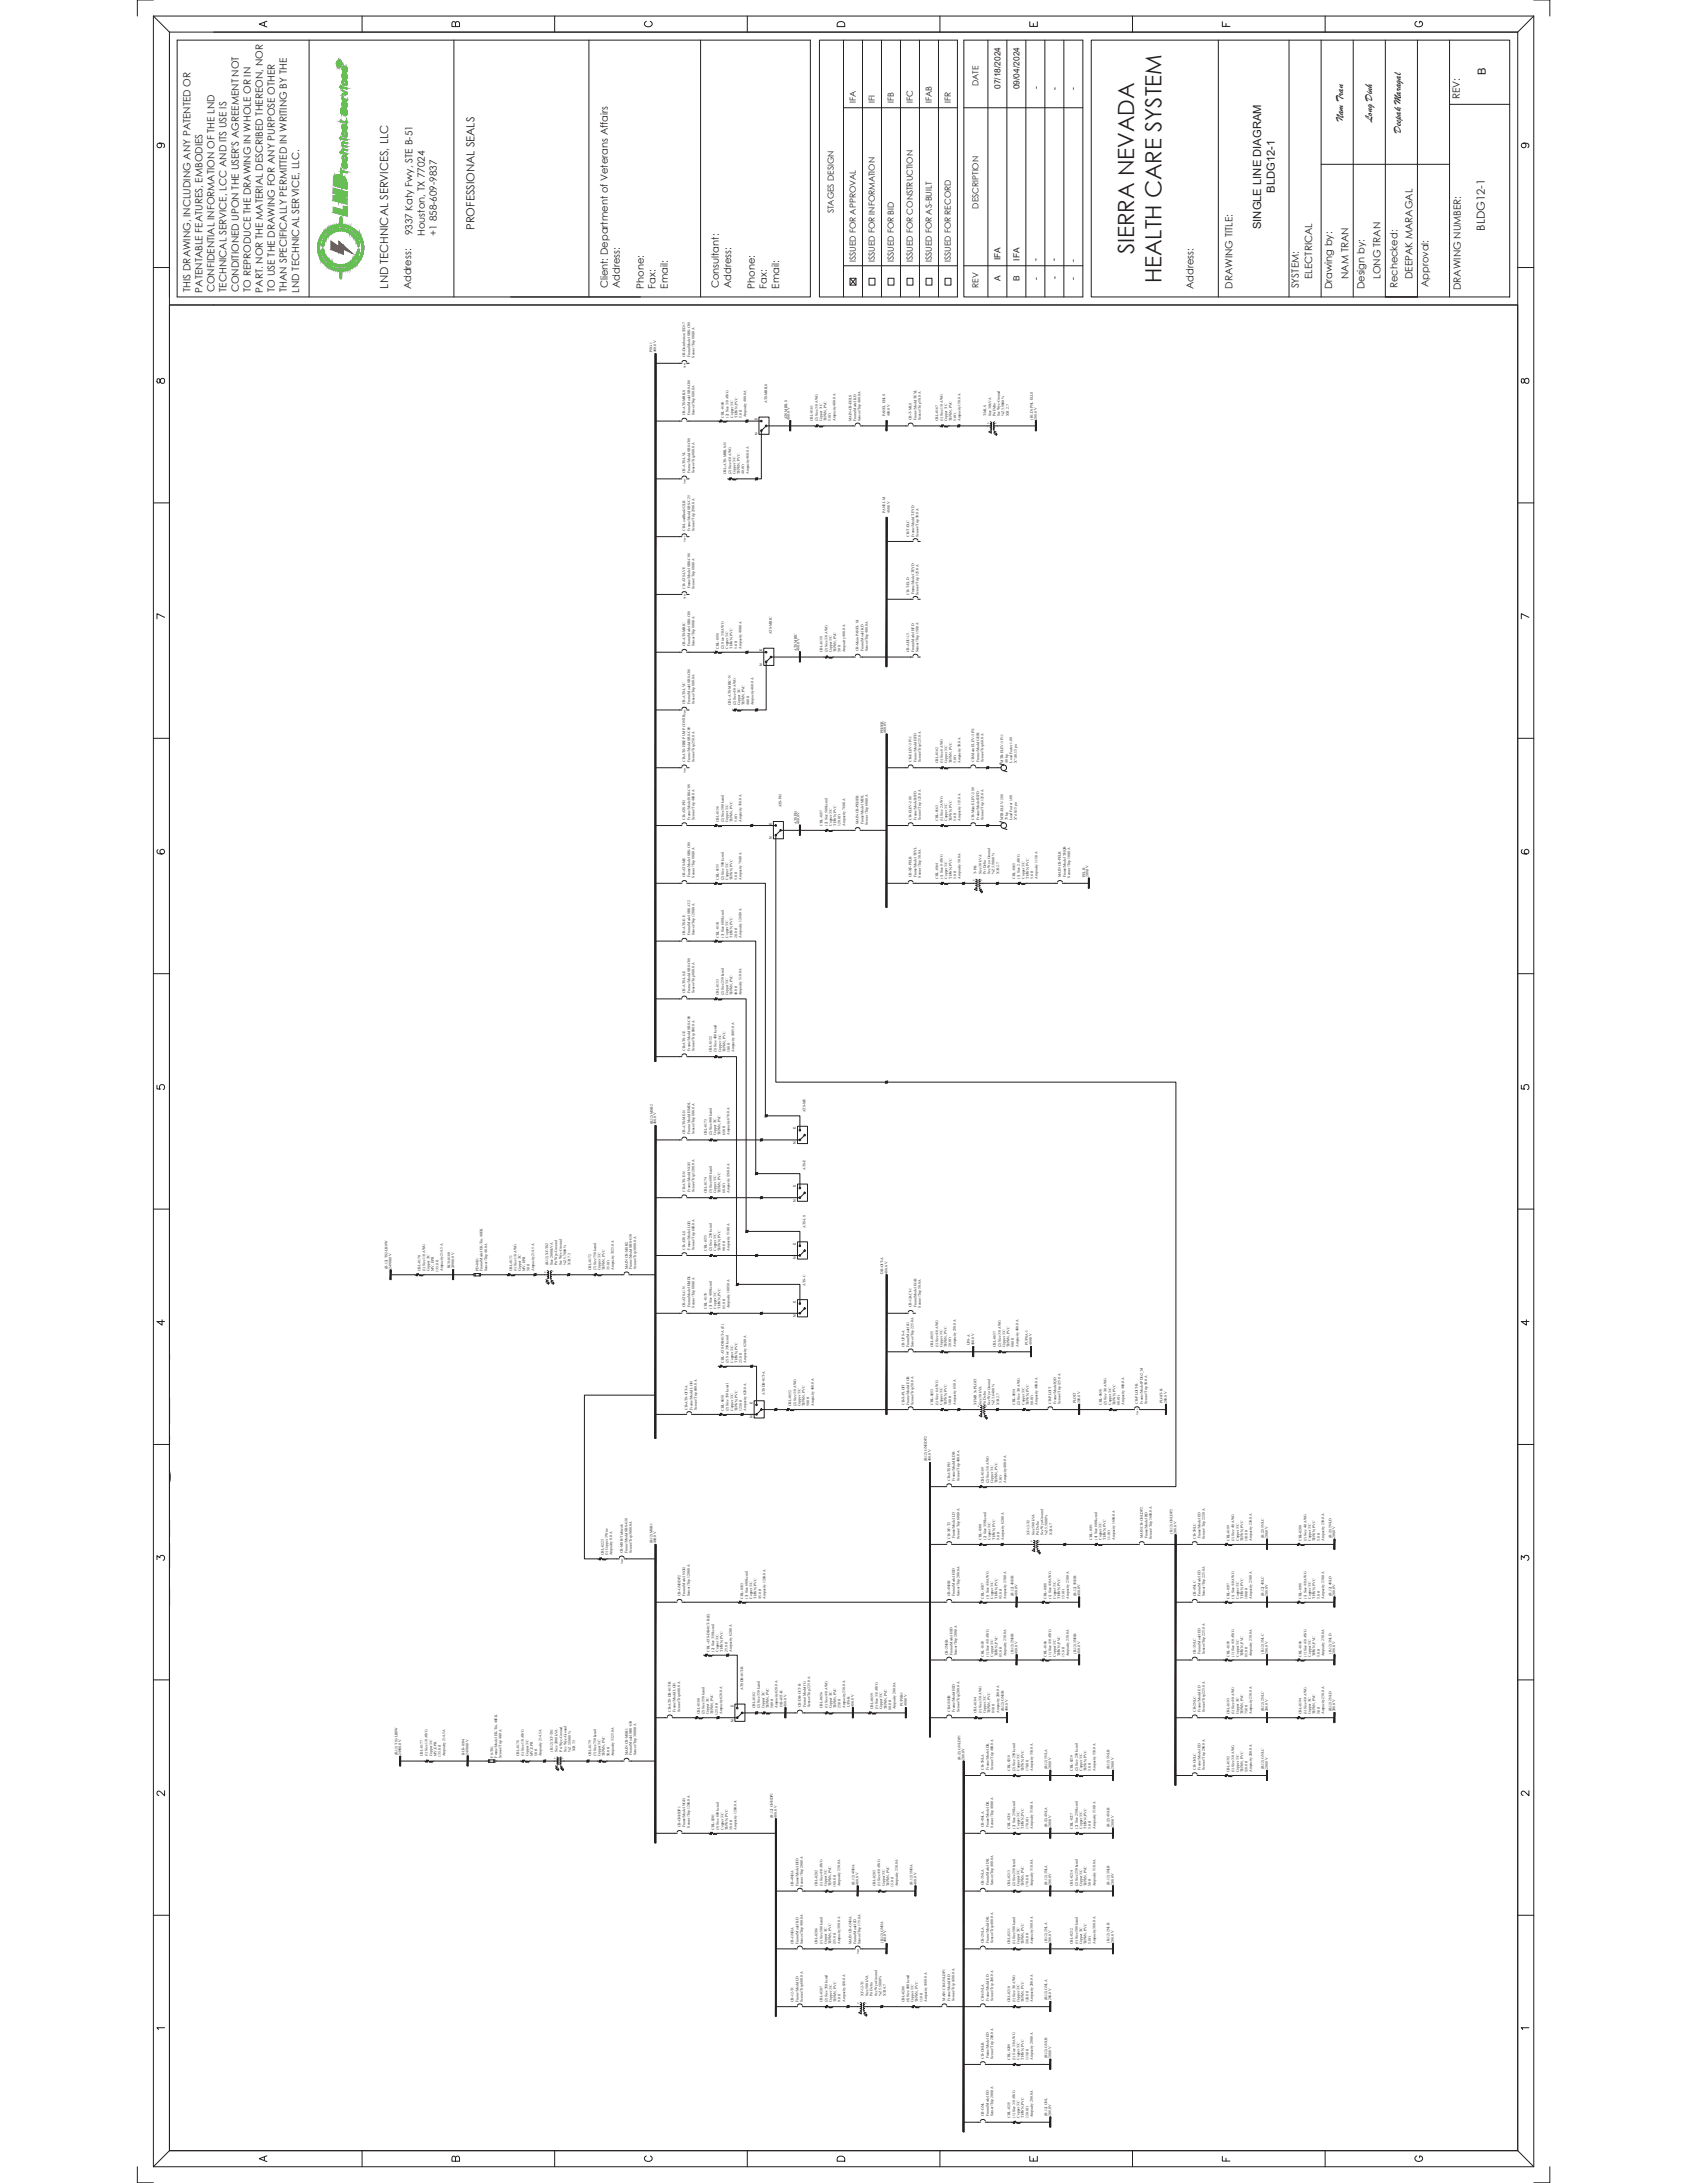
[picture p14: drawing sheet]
<svg xmlns="http://www.w3.org/2000/svg" width="216mm" height="279mm" viewBox="0 0 216 279" stroke-linecap="round" stroke-linejoin="round" font-family="sans-serif">
<defs><g id="words">
<text font-size="7.2" fill="#231f20" x="21.8" y="206" transform="rotate(-90 21.8 206)">BLDG12 1</text>
<g font-size="2.9" fill="#231f20">
<text x="145.2" y="32.6" transform="rotate(-90 145.2 32.6)">SIERRA NEVADA</text>
<text x="148.6" y="36.3" transform="rotate(-90 148.6 36.3)">HEALTH CARE SYSTEM</text>
</g>
<g font-size="1.4" fill="#231f20">
<text x="190.2" y="9.6" transform="rotate(-90 190.2 9.6)">B</text>
<text x="171.9" y="15.5" transform="rotate(-90 171.9 15.5)">Nam Tran</text>
<text x="175.6" y="15.6" transform="rotate(-90 175.6 15.6)">Long Dinh</text>
<text x="179.3" y="17" transform="rotate(-90 179.3 17)">Deepak Maragal</text>
<text x="60.7" y="29.4" transform="rotate(-90 60.7 29.4)">PROFESSIONAL SEALS</text>
<text x="161.4" y="29.3" transform="rotate(-90 161.4 29.3)">SINGLE LINE DIAGRAM</text>
<text x="163.1" y="24.7" transform="rotate(-90 163.1 24.7)">BLDG12-1</text>
<text x="190" y="29.5" transform="rotate(-90 190 29.5)">BLDG12-1</text>
<text x="49.7" y="36.9" transform="rotate(-90 49.7 36.9)">LND TECHNICAL SERVICES, LLC</text>
</g>
<g font-size="1.3" fill="#231f20">
<text x="186.8" y="12.7" transform="rotate(-90 186.8 12.7)">REV:</text>
<text x="52.8" y="30.1" transform="rotate(-90 52.8 30.1)">9337 Katy Fwy, STE B-51</text>
<text x="54.4" y="30.2" transform="rotate(-90 54.4 30.2)">Houston, TX 77024</text>
<text x="55.9" y="30.2" transform="rotate(-90 55.9 30.2)">+1 858-609-9837</text>
<text x="167.9" y="35.7" transform="rotate(-90 167.9 35.7)">ELECTRICAL</text>
<text x="172.6" y="35.7" transform="rotate(-90 172.6 35.7)">NAM TRAN</text>
<text x="176.7" y="35.7" transform="rotate(-90 176.7 35.7)">LONG TRAN</text>
<text x="180.8" y="35.7" transform="rotate(-90 180.8 35.7)">DEEPAK MARAGAL</text>
<text x="24.4" y="37.4" transform="rotate(-90 24.4 37.4)">THIS DRAWING, INCLUDING ANY PATENTED OR</text>
<text x="25.9" y="37.5" transform="rotate(-90 25.9 37.5)">PATENTABLE FEATURES, EMBODIES</text>
<text x="27.5" y="37.4" transform="rotate(-90 27.5 37.4)">CONFIDENTIAL INFORMATION OF THE LND</text>
<text x="29" y="37.4" transform="rotate(-90 29 37.4)">TECHNICAL SERVICE, LCC AND ITS USE IS</text>
<text x="30.5" y="37.4" transform="rotate(-90 30.5 37.4)">CONDITIONED UPON THE USER'S AGREEMENT NOT</text>
<text x="32.1" y="37.4" transform="rotate(-90 32.1 37.4)">TO REPRODUCE THE DRAWING IN WHOLE OR IN</text>
<text x="33.6" y="37.5" transform="rotate(-90 33.6 37.5)">PART. NOR THE MATERIAL DESCRIBED THEREON, NOR</text>
<text x="35.2" y="37.4" transform="rotate(-90 35.2 37.4)">TO USE THE DRAWING FOR ANY PURPOSE OTHER</text>
<text x="36.7" y="37.4" transform="rotate(-90 36.7 37.4)">THAN SPECIFICALLY PERMITTED IN WRITING BY THE</text>
<text x="38.3" y="37.5" transform="rotate(-90 38.3 37.5)">LND TECHNICAL SERVICE, LLC.</text>
<text x="52.6" y="37" transform="rotate(-90 52.6 37)">Address:</text>
<text x="77.8" y="36.9" transform="rotate(-90 77.8 36.9)">Client: Department of Veterans Affairs</text>
<text x="79.3" y="36.9" transform="rotate(-90 79.3 36.9)">Address:</text>
<text x="82.4" y="37" transform="rotate(-90 82.4 37)">Phone:</text>
<text x="83.9" y="37" transform="rotate(-90 83.9 37)">Fax:</text>
<text x="85.5" y="37" transform="rotate(-90 85.5 37)">Email:</text>
<text x="92" y="36.9" transform="rotate(-90 92 36.9)">Consultant:</text>
<text x="93.6" y="36.9" transform="rotate(-90 93.6 36.9)">Address:</text>
<text x="96.6" y="37" transform="rotate(-90 96.6 37)">Phone:</text>
<text x="98.2" y="37" transform="rotate(-90 98.2 37)">Fax:</text>
<text x="99.7" y="37" transform="rotate(-90 99.7 37)">Email:</text>
<text x="152.8" y="37" transform="rotate(-90 152.8 37)">Address:</text>
<text x="157.7" y="36.9" transform="rotate(-90 157.7 36.9)">DRAWING TITLE:</text>
<text x="166.2" y="36.9" transform="rotate(-90 166.2 36.9)">SYSTEM:</text>
<text x="170.5" y="37" transform="rotate(-90 170.5 37)">Drawing by:</text>
<text x="174.6" y="37" transform="rotate(-90 174.6 37)">Design by:</text>
<text x="178.8" y="36.9" transform="rotate(-90 178.8 36.9)">Rechecked:</text>
<text x="182.8" y="36.8" transform="rotate(-90 182.8 36.8)">Approval:</text>
<text x="187" y="37.1" transform="rotate(-90 187 37.1)">DRAWING NUMBER:</text>
</g>
<g font-size="1.1" fill="#231f20">
<text x="125.2" y="11" transform="rotate(-90 125.2 11)">DATE</text>
<text x="128" y="11.4" transform="rotate(-90 128 11.4)">07/18/2024</text>
<text x="130.5" y="11.4" transform="rotate(-90 130.5 11.4)">09/04/2024</text>
<text x="133" y="11.4" transform="rotate(-90 133 11.4)">-</text>
<text x="135.3" y="11.5" transform="rotate(-90 135.3 11.5)">-</text>
<text x="137.7" y="11.6" transform="rotate(-90 137.7 11.6)">-</text>
<text x="109.5" y="13.2" transform="rotate(-90 109.5 13.2)">IFA</text>
<text x="112" y="13.2" transform="rotate(-90 112 13.2)">IFI</text>
<text x="114.4" y="13.2" transform="rotate(-90 114.4 13.2)">IFB</text>
<text x="116.8" y="13.2" transform="rotate(-90 116.8 13.2)">IFC</text>
<text x="119.2" y="13.2" transform="rotate(-90 119.2 13.2)">IFAB</text>
<text x="121.7" y="13.2" transform="rotate(-90 121.7 13.2)">IFR</text>
<text x="106.7" y="27.3" transform="rotate(-90 106.7 27.3)">STAGES DESIGN</text>
<text x="125.2" y="26.7" transform="rotate(-90 125.2 26.7)">DESCRIPTION</text>
<text x="109.5" y="33.5" transform="rotate(-90 109.5 33.5)">ISSUED FOR APPROVAL</text>
<text x="112" y="33.5" transform="rotate(-90 112 33.5)">ISSUED FOR INFORMATION</text>
<text x="114.4" y="33.5" transform="rotate(-90 114.4 33.5)">ISSUED FOR BID</text>
<text x="116.8" y="33.5" transform="rotate(-90 116.8 33.5)">ISSUED FOR CONSTRUCTION</text>
<text x="119.2" y="33.5" transform="rotate(-90 119.2 33.5)">ISSUED FOR AS-BUILT</text>
<text x="121.7" y="33.5" transform="rotate(-90 121.7 33.5)">ISSUED FOR RECORD</text>
<text x="128" y="33.3" transform="rotate(-90 128 33.3)">IFA</text>
<text x="128.1" y="36" transform="rotate(-90 128.1 36)">A</text>
<text x="130.5" y="36" transform="rotate(-90 130.5 36)">B</text>
<text x="130.5" y="33.4" transform="rotate(-90 130.5 33.4)">IFA</text>
<text x="132.8" y="33.4" transform="rotate(-90 132.8 33.4)">-</text>
<text x="132.9" y="35.8" transform="rotate(-90 132.9 35.8)">-</text>
<text x="135.2" y="33.5" transform="rotate(-90 135.2 33.5)">-</text>
<text x="135.3" y="35.8" transform="rotate(-90 135.3 35.8)">-</text>
<text x="137.7" y="35.8" transform="rotate(-90 137.7 35.8)">-</text>
<text x="137.7" y="33.5" transform="rotate(-90 137.7 33.5)">-</text>
<text x="125.2" y="36.9" transform="rotate(-90 125.2 36.9)">REV</text>
</g>
<g font-size=".5" fill="#231f20">
<text x="83.5" y="45.1" transform="rotate(-90 83.5 45.1)">PSG-1</text>
<text x="84" y="45.1" transform="rotate(-90 84 45.1)">480.0 V</text>
<text x="87.7" y="45.7" transform="rotate(-90 87.7 45.7)">CB-Distribution 52D17</text>
<text x="88.3" y="45.7" transform="rotate(-90 88.3 45.7)">Frame/Model SBS-C08</text>
<text x="88.9" y="45.8" transform="rotate(-90 88.9 45.8)">Sensor/Trip 800.0 A</text>
<text x="87.7" y="53.1" transform="rotate(-90 87.7 53.1)">CB-ATS-MRILS</text>
<text x="88.3" y="53.1" transform="rotate(-90 88.3 53.1)">Frame/Model SBS-C08</text>
<text x="88.9" y="53.2" transform="rotate(-90 88.9 53.2)">Sensor/Trip 800.0 A</text>
<text x="92.6" y="53.4" transform="rotate(-90 92.6 53.4)">CBL-0160</text>
<text x="93.2" y="53.4" transform="rotate(-90 93.2 53.4)">(2) Size 3/0 AWG</text>
<text x="93.8" y="53.4" transform="rotate(-90 93.8 53.4)">Copper 3/C</text>
<text x="94.4" y="53.4" transform="rotate(-90 94.4 53.4)">THWN, PVC</text>
<text x="94.9" y="53.5" transform="rotate(-90 94.9 53.5)">5.0 ft</text>
<text x="95.5" y="53.4" transform="rotate(-90 95.5 53.4)">Ampacity 400.0 A</text>
<text x="98.2" y="51.6" transform="rotate(-90 98.2 51.6)">ATS-MRILS</text>
<text x="100.7" y="53.7" transform="rotate(-90 100.7 53.7)">ATS MRILS</text>
<text x="101.1" y="53.7" transform="rotate(-90 101.1 53.7)">480.0 V</text>
<text x="104" y="53.9" transform="rotate(-90 104 53.9)">CBL-0161</text>
<text x="104.6" y="53.9" transform="rotate(-90 104.6 53.9)">(2) Size 3/0 AWG</text>
<text x="105.2" y="53.9" transform="rotate(-90 105.2 53.9)">Copper 3/C</text>
<text x="105.8" y="53.9" transform="rotate(-90 105.8 53.9)">THWN, PVC</text>
<text x="106.3" y="53.9" transform="rotate(-90 106.3 53.9)">5.0 ft</text>
<text x="106.9" y="53.9" transform="rotate(-90 106.9 53.9)">Ampacity 400.0 A</text>
<text x="109" y="53.9" transform="rotate(-90 109 53.9)">MAIN-CB-EHLS</text>
<text x="109.6" y="53.9" transform="rotate(-90 109.6 53.9)">Frame/Model KD</text>
<text x="110.1" y="53.9" transform="rotate(-90 110.1 53.9)">Sensor/Trip 400.0 A</text>
<text x="113.3" y="53.3" transform="rotate(-90 113.3 53.3)">PANEL EHLS</text>
<text x="113.9" y="53.3" transform="rotate(-90 113.9 53.3)">480.0 V</text>
<text x="116.7" y="53.8" transform="rotate(-90 116.7 53.8)">CB-T-MLS</text>
<text x="117.3" y="53.7" transform="rotate(-90 117.3 53.7)">Frame/Model TEYL</text>
<text x="117.8" y="53.8" transform="rotate(-90 117.8 53.8)">Sensor/Trip 50.0 A</text>
<text x="120.1" y="53.9" transform="rotate(-90 120.1 53.9)">CBL-0167</text>
<text x="120.7" y="53.9" transform="rotate(-90 120.7 53.9)">(1) Size 1/0 AWG</text>
<text x="121.2" y="53.9" transform="rotate(-90 121.2 53.9)">Copper 3/C</text>
<text x="121.8" y="53.9" transform="rotate(-90 121.8 53.9)">THWN, PVC</text>
<text x="122.4" y="53.9" transform="rotate(-90 122.4 53.9)">5.0 ft</text>
<text x="122.9" y="53.9" transform="rotate(-90 122.9 53.9)">Ampacity 150.0 A</text>
<text x="126.2" y="53.3" transform="rotate(-90 126.2 53.3)">T-MLS</text>
<text x="126.8" y="53.3" transform="rotate(-90 126.8 53.3)">Size 30 kVA</text>
<text x="127.4" y="53.3" transform="rotate(-90 127.4 53.3)">Pri Delta</text>
<text x="128" y="53.3" transform="rotate(-90 128 53.3)">Sec Wye-Ground</text>
<text x="128.5" y="53.3" transform="rotate(-90 128.5 53.3)">%Z 3.9000 %</text>
<text x="129.1" y="53.3" transform="rotate(-90 129.1 53.3)">X/R 2.7</text>
<text x="132.2" y="53.7" transform="rotate(-90 132.2 53.7)">(B1.D) PNL ELLS</text>
<text x="132.7" y="53.7" transform="rotate(-90 132.7 53.7)">208.0 V</text>
<text x="87.7" y="60.5" transform="rotate(-90 87.7 60.5)">CB-ATS-LVL</text>
<text x="88.3" y="60.5" transform="rotate(-90 88.3 60.5)">Frame/Model SBS-C08</text>
<text x="88.9" y="60.6" transform="rotate(-90 88.9 60.6)">Sensor/Trip 800.0 A</text>
<text x="92.9" y="60.7" transform="rotate(-90 92.9 60.7)">CBL-ATS-MRILS-N</text>
<text x="93.6" y="60.7" transform="rotate(-90 93.6 60.7)">(2) Size 4/0 AWG</text>
<text x="94.1" y="60.7" transform="rotate(-90 94.1 60.7)">Copper 3/C</text>
<text x="94.7" y="60.7" transform="rotate(-90 94.7 60.7)">THWN, PVC</text>
<text x="95.3" y="60.7" transform="rotate(-90 95.3 60.7)">40.0 ft</text>
<text x="95.8" y="60.7" transform="rotate(-90 95.8 60.7)">Ampacity 460.0 A</text>
<text x="113.3" y="65.7" transform="rotate(-90 113.3 65.7)">PANEL M</text>
<text x="113.9" y="65.7" transform="rotate(-90 113.9 65.7)">480.0 V</text>
<text x="87.7" y="67.9" transform="rotate(-90 87.7 67.9)">CB-LoadBank52LB</text>
<text x="88.3" y="67.9" transform="rotate(-90 88.3 67.9)">Frame/Model SBS-C25</text>
<text x="88.9" y="67.9" transform="rotate(-90 88.9 67.9)">Sensor/Trip 2500.0 A</text>
<text x="116.4" y="68.7" transform="rotate(-90 116.4 68.7)">CB-T-ELC</text>
<text x="117" y="68.7" transform="rotate(-90 117 68.7)">Frame/Model TEYD</text>
<text x="117.5" y="68.7" transform="rotate(-90 117.5 68.7)">Sensor/Trip 50.0 A</text>
<text x="87.7" y="75.3" transform="rotate(-90 87.7 75.3)">CB-ATS-LVE</text>
<text x="88.3" y="75.3" transform="rotate(-90 88.3 75.3)">Frame/Model SBS-C08</text>
<text x="88.9" y="75.3" transform="rotate(-90 88.9 75.3)">Sensor/Trip 800.0 A</text>
<text x="116.4" y="76.1" transform="rotate(-90 116.4 76.1)">CB-T-ELD</text>
<text x="117" y="76.1" transform="rotate(-90 117 76.1)">Frame/Model TEYD</text>
<text x="117.5" y="76.1" transform="rotate(-90 117.5 76.1)">Sensor/Trip 125.0 A</text>
<text x="87.7" y="82.7" transform="rotate(-90 87.7 82.7)">CB-ATS-MRIC</text>
<text x="88.3" y="82.7" transform="rotate(-90 88.3 82.7)">Frame/Model SBS-C08</text>
<text x="88.9" y="82.7" transform="rotate(-90 88.9 82.7)">Sensor/Trip 800.0 A</text>
<text x="92" y="83" transform="rotate(-90 92 83)">CBL-0158</text>
<text x="92.6" y="83" transform="rotate(-90 92.6 83)">(2) Size 3/0 AWG</text>
<text x="93.2" y="83" transform="rotate(-90 93.2 83)">Copper 3/C</text>
<text x="93.8" y="83" transform="rotate(-90 93.8 83)">THWN, PVC</text>
<text x="94.3" y="83" transform="rotate(-90 94.3 83)">5.0 ft</text>
<text x="94.9" y="83" transform="rotate(-90 94.9 83)">Ampacity 400.0 A</text>
<text x="98.8" y="81.2" transform="rotate(-90 98.8 81.2)">ATS-MRIC</text>
<text x="102" y="83.3" transform="rotate(-90 102 83.3)">ATS MRIC</text>
<text x="102.3" y="83.3" transform="rotate(-90 102.3 83.3)">480.0 V</text>
<text x="105.3" y="83.5" transform="rotate(-90 105.3 83.5)">CBL-0159</text>
<text x="105.9" y="83.5" transform="rotate(-90 105.9 83.5)">(2) Size 3/0 AWG</text>
<text x="106.5" y="83.5" transform="rotate(-90 106.5 83.5)">Copper 3/C</text>
<text x="107" y="83.5" transform="rotate(-90 107 83.5)">THWN, PVC</text>
<text x="107.6" y="83.5" transform="rotate(-90 107.6 83.5)">5.0 ft</text>
<text x="108.1" y="83.5" transform="rotate(-90 108.1 83.5)">Ampacity 400.0 A</text>
<text x="109.9" y="83.3" transform="rotate(-90 109.9 83.3)">CB-Main PANEL M</text>
<text x="110.5" y="83.3" transform="rotate(-90 110.5 83.3)">Frame/Model KD</text>
<text x="111.1" y="83.3" transform="rotate(-90 111.1 83.3)">Sensor/Trip 400.0 A</text>
<text x="116.4" y="83.5" transform="rotate(-90 116.4 83.5)">CB-AHU-13</text>
<text x="117" y="83.5" transform="rotate(-90 117 83.5)">Frame/Model HFD</text>
<text x="117.5" y="83.5" transform="rotate(-90 117.5 83.5)">Sensor/Trip 150.0 A</text>
<text x="87.7" y="90.1" transform="rotate(-90 87.7 90.1)">CB-ATS-LVC</text>
<text x="88.3" y="90.1" transform="rotate(-90 88.3 90.1)">Frame/Model SBS-C08</text>
<text x="88.9" y="90.1" transform="rotate(-90 88.9 90.1)">Sensor/Trip 800.0 A</text>
<text x="93.5" y="90.3" transform="rotate(-90 93.5 90.3)">CBL-ATS-MRIC-N</text>
<text x="94.2" y="90.3" transform="rotate(-90 94.2 90.3)">(2) Size 4/0 AWG</text>
<text x="94.7" y="90.3" transform="rotate(-90 94.7 90.3)">Copper 3/C</text>
<text x="95.3" y="90.3" transform="rotate(-90 95.3 90.3)">THWN, PVC</text>
<text x="95.9" y="90.3" transform="rotate(-90 95.9 90.3)">40.0 ft</text>
<text x="96.4" y="90.3" transform="rotate(-90 96.4 90.3)">Ampacity 460.0 A</text>
<text x="113" y="93.8" transform="rotate(-90 113 93.8)">PEHEB</text>
<text x="113.4" y="93.8" transform="rotate(-90 113.4 93.8)">480.0 V</text>
<text x="87.7" y="97.5" transform="rotate(-90 87.7 97.5)">CB-ATS-FIRE PUMP CONTR</text>
<text x="88.3" y="97.5" transform="rotate(-90 88.3 97.5)">Frame/Model SBS-C08</text>
<text x="88.9" y="97.5" transform="rotate(-90 88.9 97.5)">Sensor/Trip 250.0 A</text>
<text x="116.7" y="97.5" transform="rotate(-90 116.7 97.5)">CB-ELEV-3 P11</text>
<text x="117.3" y="97.5" transform="rotate(-90 117.3 97.5)">Frame/Model HFD</text>
<text x="117.8" y="97.5" transform="rotate(-90 117.8 97.5)">Sensor/Trip 125.0 A</text>
<text x="120.1" y="97.7" transform="rotate(-90 120.1 97.7)">CBL-0162</text>
<text x="120.7" y="97.7" transform="rotate(-90 120.7 97.7)">(1) Size 8 AWG</text>
<text x="121.2" y="97.7" transform="rotate(-90 121.2 97.7)">Copper 3/C</text>
<text x="121.8" y="97.7" transform="rotate(-90 121.8 97.7)">THWN, PVC</text>
<text x="122.4" y="97.7" transform="rotate(-90 122.4 97.7)">5.0 ft</text>
<text x="122.9" y="97.7" transform="rotate(-90 122.9 97.7)">Ampacity 50.0 A</text>
<text x="124.7" y="97.5" transform="rotate(-90 124.7 97.5)">CB-Main ELEV-3 P11</text>
<text x="125.3" y="97.5" transform="rotate(-90 125.3 97.5)">Frame/Model GHB</text>
<text x="125.9" y="97.5" transform="rotate(-90 125.9 97.5)">Sensor/Trip 60.0 A</text>
<text x="128.4" y="97.6" transform="rotate(-90 128.4 97.6)">MTR-ELEV-3 P11</text>
<text x="129" y="97.6" transform="rotate(-90 129 97.6)">40 hp</text>
<text x="129.6" y="97.6" transform="rotate(-90 129.6 97.6)">Load Factor 1.00</text>
<text x="130.1" y="97.6" transform="rotate(-90 130.1 97.6)">X&quot;d 0.15 pu</text>
<text x="87.7" y="104.9" transform="rotate(-90 87.7 104.9)">CB-ATS-PH</text>
<text x="88.3" y="104.9" transform="rotate(-90 88.3 104.9)">Frame/Model SBS-C08</text>
<text x="88.9" y="104.9" transform="rotate(-90 88.9 104.9)">Sensor/Trip 400.0 A</text>
<text x="92" y="105.2" transform="rotate(-90 92 105.2)">CBL-0156</text>
<text x="92.6" y="105.2" transform="rotate(-90 92.6 105.2)">(2) Size 500 kcmil</text>
<text x="93.2" y="105.2" transform="rotate(-90 93.2 105.2)">Copper 3/C</text>
<text x="93.8" y="105.2" transform="rotate(-90 93.8 105.2)">THWN, PVC</text>
<text x="94.3" y="105.2" transform="rotate(-90 94.3 105.2)">5.0 ft</text>
<text x="94.9" y="105.2" transform="rotate(-90 94.9 105.2)">Ampacity 760.0 A</text>
<text x="100" y="103.4" transform="rotate(-90 100 103.4)">ATS-PH</text>
<text x="102" y="105.5" transform="rotate(-90 102 105.5)">ATS PH</text>
<text x="102.3" y="105.5" transform="rotate(-90 102.3 105.5)">480.0 V</text>
<text x="105.3" y="105.7" transform="rotate(-90 105.3 105.7)">CBL-0157</text>
<text x="105.9" y="105.7" transform="rotate(-90 105.9 105.7)">(2) Size 500 kcmil</text>
<text x="106.5" y="105.7" transform="rotate(-90 106.5 105.7)">Copper 3/C</text>
<text x="107" y="105.7" transform="rotate(-90 107 105.7)">THWN, PVC</text>
<text x="107.6" y="105.7" transform="rotate(-90 107.6 105.7)">120.0 ft</text>
<text x="108.1" y="105.7" transform="rotate(-90 108.1 105.7)">Ampacity 760.0 A</text>
<text x="109.9" y="105.5" transform="rotate(-90 109.9 105.5)">MAIN-CB-PEHEB</text>
<text x="110.5" y="105.5" transform="rotate(-90 110.5 105.5)">Frame/Model MDL</text>
<text x="111.1" y="105.5" transform="rotate(-90 111.1 105.5)">Sensor/Trip 600.0 A</text>
<text x="116.7" y="104.9" transform="rotate(-90 116.7 104.9)">CB-ELEV-2 S8</text>
<text x="117.3" y="104.9" transform="rotate(-90 117.3 104.9)">Frame/Model HFD</text>
<text x="117.8" y="104.9" transform="rotate(-90 117.8 104.9)">Sensor/Trip 125.0 A</text>
<text x="120.1" y="105.1" transform="rotate(-90 120.1 105.1)">CBL-0163</text>
<text x="120.7" y="105.1" transform="rotate(-90 120.7 105.1)">(1) Size 2 AWG</text>
<text x="121.2" y="105.1" transform="rotate(-90 121.2 105.1)">Copper 3/C</text>
<text x="121.8" y="105.1" transform="rotate(-90 121.8 105.1)">THWN, PVC</text>
<text x="122.4" y="105.1" transform="rotate(-90 122.4 105.1)">5.0 ft</text>
<text x="122.9" y="105" transform="rotate(-90 122.9 105)">Ampacity 115.0 A</text>
<text x="124.7" y="104.9" transform="rotate(-90 124.7 104.9)">CB-Main ELEV-2 S8</text>
<text x="125.3" y="104.9" transform="rotate(-90 125.3 104.9)">Frame/Model HFD</text>
<text x="125.9" y="104.9" transform="rotate(-90 125.9 104.9)">Sensor/Trip 125.0 A</text>
<text x="128.4" y="105" transform="rotate(-90 128.4 105)">MTR-ELEV-2 S8</text>
<text x="129" y="105" transform="rotate(-90 129 105)">75 hp</text>
<text x="129.6" y="105" transform="rotate(-90 129.6 105)">Load Factor 1.00</text>
<text x="130.1" y="105" transform="rotate(-90 130.1 105)">X&quot;d 0.15 pu</text>
<text x="87.7" y="112.3" transform="rotate(-90 87.7 112.3)">CB-ATS-ME</text>
<text x="88.3" y="112.3" transform="rotate(-90 88.3 112.3)">Frame/Model SBS-C08</text>
<text x="88.9" y="112.3" transform="rotate(-90 88.9 112.3)">Sensor/Trip 800.0 A</text>
<text x="92" y="112.6" transform="rotate(-90 92 112.6)">CBL-0155</text>
<text x="92.6" y="112.6" transform="rotate(-90 92.6 112.6)">(2) Size 500 kcmil</text>
<text x="93.2" y="112.6" transform="rotate(-90 93.2 112.6)">Copper 3/C</text>
<text x="93.8" y="112.6" transform="rotate(-90 93.8 112.6)">THWN, PVC</text>
<text x="94.3" y="112.6" transform="rotate(-90 94.3 112.6)">5.0 ft</text>
<text x="94.9" y="112.6" transform="rotate(-90 94.9 112.6)">Ampacity 760.0 A</text>
<text x="116.7" y="112.3" transform="rotate(-90 116.7 112.3)">CB-XF-PELB</text>
<text x="117.3" y="112.3" transform="rotate(-90 117.3 112.3)">Frame/Model TEYL</text>
<text x="117.8" y="112.3" transform="rotate(-90 117.8 112.3)">Sensor/Trip 50.0 A</text>
<text x="120.1" y="112.5" transform="rotate(-90 120.1 112.5)">CBL-0164</text>
<text x="120.7" y="112.5" transform="rotate(-90 120.7 112.5)">(1) Size 8 AWG</text>
<text x="121.2" y="112.5" transform="rotate(-90 121.2 112.5)">Copper 3/C</text>
<text x="121.8" y="112.5" transform="rotate(-90 121.8 112.5)">THWN, PVC</text>
<text x="122.4" y="112.5" transform="rotate(-90 122.4 112.5)">5.0 ft</text>
<text x="122.9" y="112.4" transform="rotate(-90 122.9 112.4)">Ampacity 50.0 A</text>
<text x="125" y="111.8" transform="rotate(-90 125 111.8)">T-PB</text>
<text x="125.6" y="111.9" transform="rotate(-90 125.6 111.9)">Size 30 kVA</text>
<text x="126.2" y="111.8" transform="rotate(-90 126.2 111.8)">Pri Delta</text>
<text x="126.7" y="111.9" transform="rotate(-90 126.7 111.9)">Sec Wye-Ground</text>
<text x="127.3" y="111.8" transform="rotate(-90 127.3 111.8)">%Z 3.9000 %</text>
<text x="127.9" y="111.8" transform="rotate(-90 127.9 111.8)">X/R 2.7</text>
<text x="129.9" y="112.5" transform="rotate(-90 129.9 112.5)">CBL-0165</text>
<text x="130.5" y="112.5" transform="rotate(-90 130.5 112.5)">(1) Size 2 AWG</text>
<text x="131.1" y="112.5" transform="rotate(-90 131.1 112.5)">Copper 3/C</text>
<text x="131.7" y="112.5" transform="rotate(-90 131.7 112.5)">THWN, PVC</text>
<text x="132.2" y="112.5" transform="rotate(-90 132.2 112.5)">5.0 ft</text>
<text x="132.8" y="112.4" transform="rotate(-90 132.8 112.4)">Ampacity 115.0 A</text>
<text x="135.8" y="112.3" transform="rotate(-90 135.8 112.3)">MAIN-CB-PELB</text>
<text x="136.4" y="112.3" transform="rotate(-90 136.4 112.3)">Frame/Model THQB</text>
<text x="137" y="112.3" transform="rotate(-90 137 112.3)">Sensor/Trip 100.0 A</text>
<text x="138.9" y="112.2" transform="rotate(-90 138.9 112.2)">PELB</text>
<text x="139.3" y="112.2" transform="rotate(-90 139.3 112.2)">208.0 V</text>
<text x="87.7" y="119.7" transform="rotate(-90 87.7 119.7)">CB-ATS-E-E</text>
<text x="88.3" y="119.7" transform="rotate(-90 88.3 119.7)">Frame/Model SBS-C12</text>
<text x="88.9" y="119.7" transform="rotate(-90 88.9 119.7)">Sensor/Trip 1200.0 A</text>
<text x="94.3" y="120" transform="rotate(-90 94.3 120)">20.0 ft</text>
<text x="94.9" y="120" transform="rotate(-90 94.9 120)">Ampacity 1260.0 A</text>
<text x="92" y="120" transform="rotate(-90 92 120)">CBL-0154</text>
<text x="92.6" y="120" transform="rotate(-90 92.6 120)">(3) Size 600 kcmil</text>
<text x="93.2" y="120" transform="rotate(-90 93.2 120)">Copper 3/C</text>
<text x="93.8" y="120" transform="rotate(-90 93.8 120)">THWN, PVC</text>
<text x="87.7" y="127.1" transform="rotate(-90 87.7 127.1)">CB-ATS-LS-E</text>
<text x="88.3" y="127.1" transform="rotate(-90 88.3 127.1)">Frame/Model SBS-C08</text>
<text x="88.9" y="127.1" transform="rotate(-90 88.9 127.1)">Sensor/Trip 800.0 A</text>
<text x="92" y="127.4" transform="rotate(-90 92 127.4)">CBL-0153</text>
<text x="92.6" y="127.4" transform="rotate(-90 92.6 127.4)">(2) Size 250 kcmil</text>
<text x="93.2" y="127.4" transform="rotate(-90 93.2 127.4)">Copper 3/C</text>
<text x="93.8" y="127.4" transform="rotate(-90 93.8 127.4)">THWN, PVC</text>
<text x="94.3" y="127.4" transform="rotate(-90 94.3 127.4)">40.0 ft</text>
<text x="94.9" y="127.4" transform="rotate(-90 94.9 127.4)">Ampacity 510.0 A</text>
<text x="87.7" y="134.5" transform="rotate(-90 87.7 134.5)">CB-ATS-C-E</text>
<text x="88.3" y="134.5" transform="rotate(-90 88.3 134.5)">Frame/Model SBS-C08</text>
<text x="88.9" y="134.5" transform="rotate(-90 88.9 134.5)">Sensor/Trip 800.0 A</text>
<text x="91.1" y="134.6" transform="rotate(-90 91.1 134.6)">CBL-0152</text>
<text x="91.7" y="134.6" transform="rotate(-90 91.7 134.6)">(3) Size 400 kcmil</text>
<text x="92.3" y="134.6" transform="rotate(-90 92.3 134.6)">Copper 3/C</text>
<text x="92.8" y="134.6" transform="rotate(-90 92.8 134.6)">THWN, PVC</text>
<text x="93.4" y="134.7" transform="rotate(-90 93.4 134.7)">10.0 ft</text>
<text x="94" y="134.6" transform="rotate(-90 94 134.6)">Ampacity 1005.0 A</text>
<text x="83.5" y="143.9" transform="rotate(-90 83.5 143.9)">(B.12) MSB2</text>
<text x="84" y="143.9" transform="rotate(-90 84 143.9)">480.0 V</text>
<text x="103.1" y="142.4" transform="rotate(-90 103.1 142.4)">ATS-ME</text>
<text x="87.7" y="145.1" transform="rotate(-90 87.7 145.1)">CB-ATS-ME-N</text>
<text x="88.3" y="145.1" transform="rotate(-90 88.3 145.1)">Frame/Model HMDL</text>
<text x="88.9" y="145.2" transform="rotate(-90 88.9 145.2)">Sensor/Trip 800.0 A</text>
<text x="90.5" y="145.3" transform="rotate(-90 90.5 145.3)">CBL-0173</text>
<text x="91.1" y="145.3" transform="rotate(-90 91.1 145.3)">(2) Size 400 kcmil</text>
<text x="91.7" y="145.3" transform="rotate(-90 91.7 145.3)">Copper 3/C</text>
<text x="92.2" y="145.3" transform="rotate(-90 92.2 145.3)">THWN, PVC</text>
<text x="92.8" y="145.3" transform="rotate(-90 92.8 145.3)">65.0 ft</text>
<text x="93.4" y="145.3" transform="rotate(-90 93.4 145.3)">Ampacity 670.0 A</text>
<text x="103.1" y="149.8" transform="rotate(-90 103.1 149.8)">ATS-E</text>
<text x="87.7" y="152.5" transform="rotate(-90 87.7 152.5)">CB-ATS-E-N</text>
<text x="88.3" y="152.5" transform="rotate(-90 88.3 152.5)">Frame/Model NGH</text>
<text x="88.9" y="152.6" transform="rotate(-90 88.9 152.6)">Sensor/Trip 1200.0 A</text>
<text x="90.5" y="152.7" transform="rotate(-90 90.5 152.7)">CBL-0174</text>
<text x="91.1" y="152.7" transform="rotate(-90 91.1 152.7)">(3) Size 600 kcmil</text>
<text x="91.7" y="152.7" transform="rotate(-90 91.7 152.7)">Copper 3/C</text>
<text x="92.2" y="152.7" transform="rotate(-90 92.2 152.7)">THWN, PVC</text>
<text x="92.8" y="152.7" transform="rotate(-90 92.8 152.7)">60.0 ft</text>
<text x="93.4" y="152.7" transform="rotate(-90 93.4 152.7)">Ampacity 1260.0 A</text>
<text x="70.1" y="161.9" transform="rotate(-90 70.1 161.9)">(B.12) XF-TS2</text>
<text x="70.8" y="161.9" transform="rotate(-90 70.8 161.9)">Size 2000 kVA</text>
<text x="71.3" y="161.9" transform="rotate(-90 71.3 161.9)">Pri Wye-Ground</text>
<text x="71.9" y="161.9" transform="rotate(-90 71.9 161.9)">Sec Wye-Ground</text>
<text x="72.4" y="161.9" transform="rotate(-90 72.4 161.9)">%Z 5.7000 %</text>
<text x="73" y="161.9" transform="rotate(-90 73 161.9)">X/R 7.3</text>
<text x="87.7" y="159.9" transform="rotate(-90 87.7 159.9)">CB-ATS-LS</text>
<text x="88.3" y="159.9" transform="rotate(-90 88.3 159.9)">Frame/Model LGH</text>
<text x="88.9" y="160" transform="rotate(-90 88.9 160)">Sensor/Trip 600.0 A</text>
<text x="90.5" y="160.1" transform="rotate(-90 90.5 160.1)">CBL-0175</text>
<text x="91.1" y="160.1" transform="rotate(-90 91.1 160.1)">(2) Size 250 kcmil</text>
<text x="91.7" y="160.1" transform="rotate(-90 91.7 160.1)">Copper 3/C</text>
<text x="92.2" y="160.1" transform="rotate(-90 92.2 160.1)">THWN, PVC</text>
<text x="92.8" y="160.1" transform="rotate(-90 92.8 160.1)">90.0 ft</text>
<text x="93.4" y="160.1" transform="rotate(-90 93.4 160.1)">Ampacity 510.0 A</text>
<text x="103.1" y="157.1" transform="rotate(-90 103.1 157.1)">ATS-LS</text>
<text x="49.6" y="162.4" transform="rotate(-90 49.6 162.4)">(B.12) TS2-LBSW</text>
<text x="50.1" y="162.4" transform="rotate(-90 50.1 162.4)">24900.0 V</text>
<text x="53.8" y="162.7" transform="rotate(-90 53.8 162.7)">CBL-0170</text>
<text x="54.4" y="162.7" transform="rotate(-90 54.4 162.7)">(1) Size 1/0 AWG</text>
<text x="55" y="162.7" transform="rotate(-90 55 162.7)">Copper 3/C</text>
<text x="55.5" y="162.7" transform="rotate(-90 55.5 162.7)">MV, EPR</text>
<text x="56.1" y="162.7" transform="rotate(-90 56.1 162.7)">135.0 ft</text>
<text x="56.7" y="162.7" transform="rotate(-90 56.7 162.7)">Ampacity 214.5 A</text>
<text x="57.6" y="162.3" transform="rotate(-90 57.6 162.3)">BUS-0180</text>
<text x="58.1" y="162.3" transform="rotate(-90 58.1 162.3)">24900.0 V</text>
<text x="61.2" y="162.7" transform="rotate(-90 61.2 162.7)">PD-0181</text>
<text x="61.8" y="162.7" transform="rotate(-90 61.8 162.7)">Frame/Model EK-Tin, 40EK</text>
<text x="62.3" y="162.7" transform="rotate(-90 62.3 162.7)">Sensor/Trip 40.0 A</text>
<text x="65.6" y="162.7" transform="rotate(-90 65.6 162.7)">CBL-0171</text>
<text x="66.1" y="162.7" transform="rotate(-90 66.1 162.7)">(1) Size 1/0 AWG</text>
<text x="66.6" y="162.7" transform="rotate(-90 66.6 162.7)">Copper 3/C</text>
<text x="67.2" y="162.7" transform="rotate(-90 67.2 162.7)">MV, EPR</text>
<text x="67.8" y="162.7" transform="rotate(-90 67.8 162.7)">5.0 ft</text>
<text x="68.3" y="162.7" transform="rotate(-90 68.3 162.7)">Ampacity 214.5 A</text>
<text x="75.7" y="162.6" transform="rotate(-90 75.7 162.6)">CBL-0172</text>
<text x="76.3" y="162.6" transform="rotate(-90 76.3 162.6)">(7) Size 750 kcmil</text>
<text x="76.9" y="162.6" transform="rotate(-90 76.9 162.6)">Copper 3/C</text>
<text x="77.4" y="162.6" transform="rotate(-90 77.4 162.6)">THWN, PVC</text>
<text x="78" y="162.6" transform="rotate(-90 78 162.6)">35.0 ft</text>
<text x="78.6" y="162.5" transform="rotate(-90 78.6 162.5)">Ampacity 3325.0 A</text>
<text x="80.4" y="162.4" transform="rotate(-90 80.4 162.4)">MAIN CB-MSB2</text>
<text x="80.9" y="162.4" transform="rotate(-90 80.9 162.4)">Frame/Model SBS-630</text>
<text x="81.4" y="162.4" transform="rotate(-90 81.4 162.4)">Sensor/Trip 3000.0 A</text>
<text x="87.7" y="167.3" transform="rotate(-90 87.7 167.3)">CB-ATS-C-N</text>
<text x="88.3" y="167.3" transform="rotate(-90 88.3 167.3)">Frame/Model HMDL</text>
<text x="88.9" y="167.3" transform="rotate(-90 88.9 167.3)">Sensor/Trip 800.0 A</text>
<text x="90.5" y="167.5" transform="rotate(-90 90.5 167.5)">CBL-0176</text>
<text x="91.1" y="167.5" transform="rotate(-90 91.1 167.5)">(3) Size 400 kcmil</text>
<text x="91.7" y="167.5" transform="rotate(-90 91.7 167.5)">Copper 3/C</text>
<text x="92.2" y="167.5" transform="rotate(-90 92.2 167.5)">THWN, PVC</text>
<text x="92.8" y="167.5" transform="rotate(-90 92.8 167.5)">65.0 ft</text>
<text x="93.4" y="167.5" transform="rotate(-90 93.4 167.5)">Ampacity 1005.0 A</text>
<text x="103.1" y="164.5" transform="rotate(-90 103.1 164.5)">ATS-C</text>
<text x="113" y="163" transform="rotate(-90 113 163)">DB-OIT-A</text>
<text x="113.6" y="163" transform="rotate(-90 113.6 163)">480.0 V</text>
<text x="116.7" y="167.3" transform="rotate(-90 116.7 167.3)">CB-12ACI-1</text>
<text x="117.3" y="167.3" transform="rotate(-90 117.3 167.3)">Frame/Model EGB</text>
<text x="117.8" y="167.3" transform="rotate(-90 117.8 167.3)">Sensor/Trip 50.0 A</text>
<text x="115.7" y="172.4" transform="rotate(-90 115.7 172.4)">CB UPS-A</text>
<text x="116.4" y="172.4" transform="rotate(-90 116.4 172.4)">Frame/Model JG</text>
<text x="116.9" y="172.4" transform="rotate(-90 116.9 172.4)">Sensor/Trip 225.0 A</text>
<text x="119.4" y="172.4" transform="rotate(-90 119.4 172.4)">CBL-0655</text>
<text x="120.1" y="172.4" transform="rotate(-90 120.1 172.4)">(1) Size 4/0 AWG</text>
<text x="120.6" y="172.4" transform="rotate(-90 120.6 172.4)">Copper 3/C</text>
<text x="121.2" y="172.4" transform="rotate(-90 121.2 172.4)">THWN, PVC</text>
<text x="121.7" y="172.4" transform="rotate(-90 121.7 172.4)">20.0 ft</text>
<text x="122.3" y="172.4" transform="rotate(-90 122.3 172.4)">Ampacity 230.0 A</text>
<text x="124.1" y="172.2" transform="rotate(-90 124.1 172.2)">UPS-A</text>
<text x="124.7" y="172.2" transform="rotate(-90 124.7 172.2)">480.0 V</text>
<text x="127.4" y="172.4" transform="rotate(-90 127.4 172.4)">CBL-0657</text>
<text x="128.1" y="172.4" transform="rotate(-90 128.1 172.4)">(2) Size 3/0 AWG</text>
<text x="128.6" y="172.4" transform="rotate(-90 128.6 172.4)">Copper 3/C</text>
<text x="129.2" y="172.4" transform="rotate(-90 129.2 172.4)">THWN, PVC</text>
<text x="129.8" y="172.4" transform="rotate(-90 129.8 172.4)">80.0 ft</text>
<text x="130.3" y="172.4" transform="rotate(-90 130.3 172.4)">Ampacity 400.0 A</text>
<text x="131.6" y="172.1" transform="rotate(-90 131.6 172.1)">PUPSA-1</text>
<text x="132.1" y="172.1" transform="rotate(-90 132.1 172.1)">480.0 V</text>
<text x="92.6" y="174.4" transform="rotate(-90 92.6 174.4)">CBL-ATS-DB-01T-A (E)</text>
<text x="93.2" y="174.4" transform="rotate(-90 93.2 174.4)">(2) Size 350 kcmil</text>
<text x="93.8" y="174.4" transform="rotate(-90 93.8 174.4)">Copper 3/C</text>
<text x="94.4" y="174.4" transform="rotate(-90 94.4 174.4)">THWN, PVC</text>
<text x="94.9" y="174.4" transform="rotate(-90 94.9 174.4)">25.0 ft</text>
<text x="95.5" y="174.4" transform="rotate(-90 95.5 174.4)">Ampacity 620.0 A</text>
<text x="97.9" y="178.6" transform="rotate(-90 97.9 178.6)">ATS DB-01T-A</text>
<text x="101.3" y="180" transform="rotate(-90 101.3 180)">CBL-0652</text>
<text x="101.9" y="180" transform="rotate(-90 101.9 180)">(2) Size 3/0 AWG</text>
<text x="102.4" y="180" transform="rotate(-90 102.4 180)">Copper 3/C</text>
<text x="103" y="180" transform="rotate(-90 103 180)">THWN, PVC</text>
<text x="103.6" y="180" transform="rotate(-90 103.6 180)">50.0 ft</text>
<text x="104.1" y="180" transform="rotate(-90 104.1 180)">Ampacity 400.0 A</text>
<text x="115.7" y="179.8" transform="rotate(-90 115.7 179.8)">CB-X-PLOIT</text>
<text x="116.4" y="179.8" transform="rotate(-90 116.4 179.8)">Frame/Model EGB</text>
<text x="116.9" y="179.8" transform="rotate(-90 116.9 179.8)">Sensor/Trip 50.0 A</text>
<text x="119.4" y="179.8" transform="rotate(-90 119.4 179.8)">CBL-0653</text>
<text x="120.1" y="179.8" transform="rotate(-90 120.1 179.8)">(1) Size 6 AWG</text>
<text x="120.6" y="179.8" transform="rotate(-90 120.6 179.8)">Copper 3/C</text>
<text x="121.2" y="179.8" transform="rotate(-90 121.2 179.8)">THWN, PVC</text>
<text x="121.7" y="179.9" transform="rotate(-90 121.7 179.9)">10.0 ft</text>
<text x="122.3" y="179.8" transform="rotate(-90 122.3 179.8)">Ampacity 65.0 A</text>
<text x="125" y="179.8" transform="rotate(-90 125 179.8)">XFMR X-PLOIT</text>
<text x="125.6" y="179.8" transform="rotate(-90 125.6 179.8)">Size 30 kVA</text>
<text x="126.2" y="179.8" transform="rotate(-90 126.2 179.8)">Pri Delta</text>
<text x="126.7" y="179.8" transform="rotate(-90 126.7 179.8)">Sec Wye-Ground</text>
<text x="127.3" y="179.8" transform="rotate(-90 127.3 179.8)">%Z 3.6400 %</text>
<text x="127.9" y="179.8" transform="rotate(-90 127.9 179.8)">X/R 2.7</text>
<text x="129.9" y="179.8" transform="rotate(-90 129.9 179.8)">CBL-0654</text>
<text x="130.5" y="179.8" transform="rotate(-90 130.5 179.8)">(2) Size 3/0 AWG</text>
<text x="131.1" y="179.8" transform="rotate(-90 131.1 179.8)">Copper 3/C</text>
<text x="131.7" y="179.8" transform="rotate(-90 131.7 179.8)">THWN, PVC</text>
<text x="132.2" y="179.8" transform="rotate(-90 132.2 179.8)">80.0 ft</text>
<text x="132.8" y="179.8" transform="rotate(-90 132.8 179.8)">Ampacity 400.0 A</text>
<text x="134.5" y="179.7" transform="rotate(-90 134.5 179.7)">CB-PLOIT</text>
<text x="135.2" y="179.6" transform="rotate(-90 135.2 179.6)">Frame/Model QD</text>
<text x="135.7" y="179.7" transform="rotate(-90 135.7 179.7)">Sensor/Trip 125.0 A</text>
<text x="137.7" y="179.6" transform="rotate(-90 137.7 179.6)">PLOIT</text>
<text x="138.2" y="179.6" transform="rotate(-90 138.2 179.6)">208.0 V</text>
<text x="141" y="179.8" transform="rotate(-90 141 179.8)">CBL-0658</text>
<text x="141.6" y="179.8" transform="rotate(-90 141.6 179.8)">(2) Size 3/0 AWG</text>
<text x="142.2" y="179.8" transform="rotate(-90 142.2 179.8)">Copper 3/C</text>
<text x="142.8" y="179.8" transform="rotate(-90 142.8 179.8)">THWN, PVC</text>
<text x="143.3" y="179.8" transform="rotate(-90 143.3 179.8)">80.0 ft</text>
<text x="143.9" y="179.8" transform="rotate(-90 143.9 179.8)">Ampacity 400.0 A</text>
<text x="145.6" y="179.7" transform="rotate(-90 145.6 179.7)">CB-PLOIT-B</text>
<text x="146.3" y="179.6" transform="rotate(-90 146.3 179.6)">Frame/Model PDG2_M</text>
<text x="146.8" y="179.7" transform="rotate(-90 146.8 179.7)">Sensor/Trip 50.0 A</text>
<text x="148.8" y="179.6" transform="rotate(-90 148.8 179.6)">PLOIT-B</text>
<text x="149.3" y="179.6" transform="rotate(-90 149.3 179.6)">208.0 V</text>
<text x="88" y="180.4" transform="rotate(-90 88 180.4)">CB-ATS-OIT-A</text>
<text x="88.6" y="180.4" transform="rotate(-90 88.6 180.4)">Frame/Model LGH</text>
<text x="89.2" y="180.4" transform="rotate(-90 89.2 180.4)">Sensor/Trip 600.0 A</text>
<text x="92.6" y="180.6" transform="rotate(-90 92.6 180.6)">CBL-0650</text>
<text x="93.2" y="180.6" transform="rotate(-90 93.2 180.6)">(2) Size 350 kcmil</text>
<text x="93.8" y="180.6" transform="rotate(-90 93.8 180.6)">Copper 3/C</text>
<text x="94.4" y="180.6" transform="rotate(-90 94.4 180.6)">THWN, PVC</text>
<text x="94.9" y="180.6" transform="rotate(-90 94.9 180.6)">125.0 ft</text>
<text x="95.5" y="180.6" transform="rotate(-90 95.5 180.6)">Ampacity 620.0 A</text>
<text x="118.6" y="187.1" transform="rotate(-90 118.6 187.1)">(B.12) GNHDP2</text>
<text x="119.1" y="187" transform="rotate(-90 119.1 187)">480.0 V</text>
<text x="121.6" y="189.5" transform="rotate(-90 121.6 189.5)">CB-ATS PH</text>
<text x="122.2" y="189.5" transform="rotate(-90 122.2 189.5)">Frame/Model KDB</text>
<text x="122.8" y="189.5" transform="rotate(-90 122.8 189.5)">Sensor/Trip 400.0 A</text>
<text x="125.9" y="189.8" transform="rotate(-90 125.9 189.8)">CBL-0189</text>
<text x="126.5" y="189.8" transform="rotate(-90 126.5 189.8)">(2) Size 3/0 AWG</text>
<text x="127.1" y="189.8" transform="rotate(-90 127.1 189.8)">Copper 3/C</text>
<text x="127.7" y="189.8" transform="rotate(-90 127.7 189.8)">THWN, PVC</text>
<text x="128.2" y="189.8" transform="rotate(-90 128.2 189.8)">5.0 ft</text>
<text x="128.8" y="189.8" transform="rotate(-90 128.8 189.8)">Ampacity 400.0 A</text>
<text x="83.5" y="197.5" transform="rotate(-90 83.5 197.5)">(B.12) MSB1</text>
<text x="84" y="197.5" transform="rotate(-90 84 197.5)">480.0 V</text>
<text x="121.6" y="196.9" transform="rotate(-90 121.6 196.9)">CB-XF-T2</text>
<text x="122.2" y="196.9" transform="rotate(-90 122.2 196.9)">Frame/Model LD</text>
<text x="122.8" y="196.9" transform="rotate(-90 122.8 196.9)">Sensor/Trip 600.0 A</text>
<text x="125.6" y="197.1" transform="rotate(-90 125.6 197.1)">CBL-0190</text>
<text x="126.2" y="197.1" transform="rotate(-90 126.2 197.1)">(2) Size 350 kcmil</text>
<text x="126.8" y="197.1" transform="rotate(-90 126.8 197.1)">Copper 3/C</text>
<text x="127.3" y="197.1" transform="rotate(-90 127.3 197.1)">THWN, PVC</text>
<text x="127.9" y="197.1" transform="rotate(-90 127.9 197.1)">9.0 ft</text>
<text x="128.5" y="197.1" transform="rotate(-90 128.5 197.1)">Ampacity 620.0 A</text>
<text x="131.8" y="196.4" transform="rotate(-90 131.8 196.4)">XF-12-T2</text>
<text x="132.4" y="196.5" transform="rotate(-90 132.4 196.5)">Size 500 kVA</text>
<text x="132.9" y="196.4" transform="rotate(-90 132.9 196.4)">Pri Delta</text>
<text x="133.5" y="196.5" transform="rotate(-90 133.5 196.5)">Sec Wye-Ground</text>
<text x="134.1" y="196.4" transform="rotate(-90 134.1 196.4)">%Z 5.5000 %</text>
<text x="134.6" y="196.4" transform="rotate(-90 134.6 196.4)">X/R 4.7</text>
<text x="139.8" y="197.1" transform="rotate(-90 139.8 197.1)">CBL-0191</text>
<text x="140.4" y="197.1" transform="rotate(-90 140.4 197.1)">(4) Size 600 kcmil</text>
<text x="141" y="197.1" transform="rotate(-90 141 197.1)">Copper 3/C</text>
<text x="141.5" y="197.1" transform="rotate(-90 141.5 197.1)">THWN, PVC</text>
<text x="142.1" y="197.1" transform="rotate(-90 142.1 197.1)">11.0 ft</text>
<text x="142.7" y="197.1" transform="rotate(-90 142.7 197.1)">Ampacity 1680.0 A</text>
<text x="146.2" y="196.9" transform="rotate(-90 146.2 196.9)">MAIN CB-GNLDP2</text>
<text x="146.9" y="196.9" transform="rotate(-90 146.9 196.9)">Frame/Model RD</text>
<text x="147.4" y="196.9" transform="rotate(-90 147.4 196.9)">Sensor/Trip 1600.0 A</text>
<text x="150.1" y="196.3" transform="rotate(-90 150.1 196.3)">(B.12) GNLDP2</text>
<text x="150.6" y="196.3" transform="rotate(-90 150.6 196.3)">208.0 V</text>
<text x="153" y="196.9" transform="rotate(-90 153 196.9)">CB-5NLC</text>
<text x="153.6" y="196.9" transform="rotate(-90 153.6 196.9)">Frame/Model ED</text>
<text x="154.2" y="196.9" transform="rotate(-90 154.2 196.9)">Sensor/Trip 225.0 A</text>
<text x="157.3" y="197.2" transform="rotate(-90 157.3 197.2)">CBL-0199</text>
<text x="158" y="197.2" transform="rotate(-90 158 197.2)">(1) Size 4/0 AWG</text>
<text x="158.5" y="197.2" transform="rotate(-90 158.5 197.2)">Copper 3/C</text>
<text x="159.1" y="197.2" transform="rotate(-90 159.1 197.2)">THWN, PVC</text>
<text x="159.7" y="197.3" transform="rotate(-90 159.7 197.3)">110.0 ft</text>
<text x="160.2" y="197.2" transform="rotate(-90 160.2 197.2)">Ampacity 230.0 A</text>
<text x="161.8" y="196.9" transform="rotate(-90 161.8 196.9)">(B.12) 5NLC</text>
<text x="162.3" y="196.9" transform="rotate(-90 162.3 196.9)">208.0 V</text>
<text x="166.6" y="197.2" transform="rotate(-90 166.6 197.2)">CBL-0200</text>
<text x="167.2" y="197.2" transform="rotate(-90 167.2 197.2)">(1) Size 4/0 AWG</text>
<text x="167.8" y="197.2" transform="rotate(-90 167.8 197.2)">Copper 3/C</text>
<text x="168.3" y="197.2" transform="rotate(-90 168.3 197.2)">THWN, PVC</text>
<text x="168.9" y="197.2" transform="rotate(-90 168.9 197.2)">5.0 ft</text>
<text x="169.5" y="197.2" transform="rotate(-90 169.5 197.2)">Ampacity 230.0 A</text>
<text x="170.4" y="196.9" transform="rotate(-90 170.4 196.9)">(B.12) 5NLD</text>
<text x="170.9" y="196.9" transform="rotate(-90 170.9 196.9)">208.0 V</text>
<text x="77.3" y="199.1" transform="rotate(-90 77.3 199.1)">CBL-0223</text>
<text x="77.8" y="199.1" transform="rotate(-90 77.8 199.1)">(1) Copper 3 Wire</text>
<text x="78.4" y="199.1" transform="rotate(-90 78.4 199.1)">Ampacity 0.0 A</text>
<text x="79.7" y="198.8" transform="rotate(-90 79.7 198.8)">CB-MSB-Tiebreak</text>
<text x="80.3" y="198.8" transform="rotate(-90 80.3 198.8)">Frame/Model SBS-630</text>
<text x="80.9" y="198.8" transform="rotate(-90 80.9 198.8)">Sensor/Trip 3000.0 A</text>
<text x="87.1" y="204.3" transform="rotate(-90 87.1 204.3)">CB-GNHDP2</text>
<text x="87.7" y="204.3" transform="rotate(-90 87.7 204.3)">Frame/Model NGH</text>
<text x="88.3" y="204.3" transform="rotate(-90 88.3 204.3)">Sensor/Trip 1200.0 A</text>
<text x="95.1" y="204.6" transform="rotate(-90 95.1 204.6)">CBL-0183</text>
<text x="95.7" y="204.6" transform="rotate(-90 95.7 204.6)">(3) Size 600 kcmil</text>
<text x="96.3" y="204.6" transform="rotate(-90 96.3 204.6)">Copper 3/C</text>
<text x="96.8" y="204.6" transform="rotate(-90 96.8 204.6)">THWN, PVC</text>
<text x="97.4" y="204.6" transform="rotate(-90 97.4 204.6)">45.0 ft</text>
<text x="98" y="204.6" transform="rotate(-90 98 204.6)">Ampacity 1260.0 A</text>
<text x="121.6" y="204.3" transform="rotate(-90 121.6 204.3)">CB-4NHB</text>
<text x="122.2" y="204.3" transform="rotate(-90 122.2 204.3)">Frame/Model HJD</text>
<text x="122.8" y="204.3" transform="rotate(-90 122.8 204.3)">Sensor/Trip 200.0 A</text>
<text x="125.9" y="204.6" transform="rotate(-90 125.9 204.6)">CBL-0187</text>
<text x="126.5" y="204.6" transform="rotate(-90 126.5 204.6)">(1) Size 4/0 AWG</text>
<text x="127.1" y="204.6" transform="rotate(-90 127.1 204.6)">Copper 3/C</text>
<text x="127.7" y="204.6" transform="rotate(-90 127.7 204.6)">THWN, PVC</text>
<text x="128.2" y="204.6" transform="rotate(-90 128.2 204.6)">95.0 ft</text>
<text x="128.8" y="204.6" transform="rotate(-90 128.8 204.6)">Ampacity 230.0 A</text>
<text x="129.7" y="204.3" transform="rotate(-90 129.7 204.3)">(B.12) 4NHB</text>
<text x="130.2" y="204.2" transform="rotate(-90 130.2 204.2)">480.0 V</text>
<text x="133.9" y="204.6" transform="rotate(-90 133.9 204.6)">CBL-0188</text>
<text x="134.5" y="204.6" transform="rotate(-90 134.5 204.6)">(1) Size 4/0 AWG</text>
<text x="135.1" y="204.6" transform="rotate(-90 135.1 204.6)">Copper 3/C</text>
<text x="135.7" y="204.6" transform="rotate(-90 135.7 204.6)">THWN, PVC</text>
<text x="136.2" y="204.7" transform="rotate(-90 136.2 204.7)">15.0 ft</text>
<text x="136.8" y="204.6" transform="rotate(-90 136.8 204.6)">Ampacity 230.0 A</text>
<text x="137.7" y="204.3" transform="rotate(-90 137.7 204.3)">(B.12) 5NHB</text>
<text x="138.2" y="204.2" transform="rotate(-90 138.2 204.2)">480.0 V</text>
<text x="153" y="204.3" transform="rotate(-90 153 204.3)">CB-4NLC</text>
<text x="153.6" y="204.3" transform="rotate(-90 153.6 204.3)">Frame/Model ED</text>
<text x="154.2" y="204.3" transform="rotate(-90 154.2 204.3)">Sensor/Trip 225.0 A</text>
<text x="157.3" y="204.6" transform="rotate(-90 157.3 204.6)">CBL-0197</text>
<text x="158" y="204.6" transform="rotate(-90 158 204.6)">(1) Size 4/0 AWG</text>
<text x="158.5" y="204.6" transform="rotate(-90 158.5 204.6)">Copper 3/C</text>
<text x="159.1" y="204.6" transform="rotate(-90 159.1 204.6)">THWN, PVC</text>
<text x="159.7" y="204.7" transform="rotate(-90 159.7 204.7)">100.0 ft</text>
<text x="160.2" y="204.6" transform="rotate(-90 160.2 204.6)">Ampacity 230.0 A</text>
<text x="161.8" y="204.3" transform="rotate(-90 161.8 204.3)">(B.12) 4NLC</text>
<text x="162.3" y="204.2" transform="rotate(-90 162.3 204.2)">208.0 V</text>
<text x="166.6" y="204.6" transform="rotate(-90 166.6 204.6)">CBL-0198</text>
<text x="167.2" y="204.6" transform="rotate(-90 167.2 204.6)">(1) Size 4/0 AWG</text>
<text x="167.8" y="204.6" transform="rotate(-90 167.8 204.6)">Copper 3/C</text>
<text x="168.3" y="204.6" transform="rotate(-90 168.3 204.6)">THWN, PVC</text>
<text x="168.9" y="204.6" transform="rotate(-90 168.9 204.6)">5.0 ft</text>
<text x="169.5" y="204.6" transform="rotate(-90 169.5 204.6)">Ampacity 230.0 A</text>
<text x="170.4" y="204.3" transform="rotate(-90 170.4 204.3)">(B.12) 4NLD</text>
<text x="170.9" y="204.2" transform="rotate(-90 170.9 204.2)">208.0 V</text>
<text x="90.8" y="211.4" transform="rotate(-90 90.8 211.4)">CBL-ATS-DB-01T-B (E)</text>
<text x="91.4" y="211.4" transform="rotate(-90 91.4 211.4)">(2) Size 350 kcmil</text>
<text x="92" y="211.4" transform="rotate(-90 92 211.4)">Copper 3/C</text>
<text x="92.5" y="211.4" transform="rotate(-90 92.5 211.4)">THWN, PVC</text>
<text x="93.1" y="211.4" transform="rotate(-90 93.1 211.4)">25.0 ft</text>
<text x="93.7" y="211.4" transform="rotate(-90 93.7 211.4)">Ampacity 620.0 A</text>
<text x="121.3" y="211.9" transform="rotate(-90 121.3 211.9)">CB-2NHB</text>
<text x="121.9" y="211.9" transform="rotate(-90 121.9 211.9)">Frame/Model HJD</text>
<text x="122.5" y="211.9" transform="rotate(-90 122.5 211.9)">Sensor/Trip 200.0 A</text>
<text x="125.9" y="212" transform="rotate(-90 125.9 212)">CBL-0185</text>
<text x="126.5" y="212" transform="rotate(-90 126.5 212)">(1) Size 4/0 AWG</text>
<text x="127.1" y="212" transform="rotate(-90 127.1 212)">Copper 3/C</text>
<text x="127.7" y="212" transform="rotate(-90 127.7 212)">THWN, PVC</text>
<text x="128.2" y="212" transform="rotate(-90 128.2 212)">85.0 ft</text>
<text x="128.8" y="212" transform="rotate(-90 128.8 212)">Ampacity 230.0 A</text>
<text x="129.7" y="211.7" transform="rotate(-90 129.7 211.7)">(B.12) 2NHB</text>
<text x="130.2" y="211.6" transform="rotate(-90 130.2 211.6)">480.0 V</text>
<text x="133.9" y="212" transform="rotate(-90 133.9 212)">CBL-0186</text>
<text x="134.5" y="212" transform="rotate(-90 134.5 212)">(1) Size 4/0 AWG</text>
<text x="135.1" y="212" transform="rotate(-90 135.1 212)">Copper 3/C</text>
<text x="135.7" y="212" transform="rotate(-90 135.7 212)">THWN, PVC</text>
<text x="136.2" y="212" transform="rotate(-90 136.2 212)">15.0 ft</text>
<text x="136.8" y="212" transform="rotate(-90 136.8 212)">Ampacity 230.0 A</text>
<text x="137.7" y="211.7" transform="rotate(-90 137.7 211.7)">(B.12) 3NHB</text>
<text x="138.2" y="211.6" transform="rotate(-90 138.2 211.6)">480.0 V</text>
<text x="153" y="211.7" transform="rotate(-90 153 211.7)">CB-3NLC</text>
<text x="153.6" y="211.7" transform="rotate(-90 153.6 211.7)">Frame/Model ED</text>
<text x="154.2" y="211.7" transform="rotate(-90 154.2 211.7)">Sensor/Trip 225.0 A</text>
<text x="157.3" y="212" transform="rotate(-90 157.3 212)">CBL-0195</text>
<text x="158" y="212" transform="rotate(-90 158 212)">(1) Size 4/0 AWG</text>
<text x="158.5" y="212" transform="rotate(-90 158.5 212)">Copper 3/C</text>
<text x="159.1" y="212" transform="rotate(-90 159.1 212)">THWN, PVC</text>
<text x="159.7" y="212" transform="rotate(-90 159.7 212)">85.0 ft</text>
<text x="160.2" y="212" transform="rotate(-90 160.2 212)">Ampacity 230.0 A</text>
<text x="161.8" y="211.7" transform="rotate(-90 161.8 211.7)">(B.12) 3NLC</text>
<text x="162.3" y="211.6" transform="rotate(-90 162.3 211.6)">208.0 V</text>
<text x="166.6" y="212" transform="rotate(-90 166.6 212)">CBL-0196</text>
<text x="167.2" y="212" transform="rotate(-90 167.2 212)">(1) Size 4/0 AWG</text>
<text x="167.8" y="212" transform="rotate(-90 167.8 212)">Copper 3/C</text>
<text x="168.3" y="212" transform="rotate(-90 168.3 212)">THWN, PVC</text>
<text x="168.9" y="212" transform="rotate(-90 168.9 212)">5.0 ft</text>
<text x="169.5" y="212" transform="rotate(-90 169.5 212)">Ampacity 230.0 A</text>
<text x="170.4" y="211.7" transform="rotate(-90 170.4 211.7)">(B.12) 3NLD</text>
<text x="170.9" y="211.6" transform="rotate(-90 170.9 211.6)">208.0 V</text>
<text x="85.8" y="219.1" transform="rotate(-90 85.8 219.1)">CB-ATS-DB-01T-B</text>
<text x="86.5" y="219.1" transform="rotate(-90 86.5 219.1)">Frame/Model LGH</text>
<text x="87" y="219.1" transform="rotate(-90 87 219.1)">Sensor/Trip 600.0 A</text>
<text x="89.5" y="219.4" transform="rotate(-90 89.5 219.4)">CBL-0180</text>
<text x="90.2" y="219.4" transform="rotate(-90 90.2 219.4)">(2) Size 350 kcmil</text>
<text x="90.7" y="219.4" transform="rotate(-90 90.7 219.4)">Copper 3/C</text>
<text x="91.3" y="219.4" transform="rotate(-90 91.3 219.4)">THWN, PVC</text>
<text x="91.9" y="219.4" transform="rotate(-90 91.9 219.4)">125.0 ft</text>
<text x="92.4" y="219.4" transform="rotate(-90 92.4 219.4)">Ampacity 620.0 A</text>
<text x="95.1" y="216.3" transform="rotate(-90 95.1 216.3)">ATS DB-01T-B</text>
<text x="96.6" y="218.6" transform="rotate(-90 96.6 218.6)">CBL-0182</text>
<text x="97.3" y="218.6" transform="rotate(-90 97.3 218.6)">(2) Size 350 kcmil</text>
<text x="97.8" y="218.6" transform="rotate(-90 97.8 218.6)">Copper 3/C</text>
<text x="98.4" y="218.6" transform="rotate(-90 98.4 218.6)">THWN, PVC</text>
<text x="98.9" y="218.6" transform="rotate(-90 98.9 218.6)">50.0 ft</text>
<text x="99.5" y="218.6" transform="rotate(-90 99.5 218.6)">Ampacity 620.0 A</text>
<text x="100.1" y="218.4" transform="rotate(-90 100.1 218.4)">DB-01T-B</text>
<text x="100.6" y="218.4" transform="rotate(-90 100.6 218.4)">480.0 V</text>
<text x="102.5" y="218.5" transform="rotate(-90 102.5 218.5)">CB-DB-O1T-B</text>
<text x="103.1" y="218.5" transform="rotate(-90 103.1 218.5)">Frame/Model JG</text>
<text x="103.7" y="218.5" transform="rotate(-90 103.7 218.5)">Sensor/Trip 225.0 A</text>
<text x="105.3" y="218.6" transform="rotate(-90 105.3 218.6)">CBL-0656</text>
<text x="105.9" y="218.6" transform="rotate(-90 105.9 218.6)">(1) Size 4/0 AWG</text>
<text x="106.5" y="218.6" transform="rotate(-90 106.5 218.6)">Copper 3/C</text>
<text x="107" y="218.6" transform="rotate(-90 107 218.6)">THWN, PVC</text>
<text x="107.6" y="218.6" transform="rotate(-90 107.6 218.6)">25.0 ft</text>
<text x="108.1" y="218.6" transform="rotate(-90 108.1 218.6)">Ampacity 230.0 A</text>
<text x="108.8" y="218.4" transform="rotate(-90 108.8 218.4)">UPS-B</text>
<text x="109.3" y="218.4" transform="rotate(-90 109.3 218.4)">480.0 V</text>
<text x="111.7" y="218.8" transform="rotate(-90 111.7 218.8)">CBL-0659</text>
<text x="112.4" y="218.8" transform="rotate(-90 112.4 218.8)">(1) Size 3/0 AWG</text>
<text x="112.9" y="218.8" transform="rotate(-90 112.9 218.8)">Copper 3/C</text>
<text x="113.5" y="218.8" transform="rotate(-90 113.5 218.8)">THWN, PVC</text>
<text x="114" y="218.8" transform="rotate(-90 114 218.8)">80.0 ft</text>
<text x="114.6" y="218.8" transform="rotate(-90 114.6 218.8)">Ampacity 200.0 A</text>
<text x="115.5" y="218.4" transform="rotate(-90 115.5 218.4)">PUPSB-1</text>
<text x="116" y="218.4" transform="rotate(-90 116 218.4)">480.0 V</text>
<text x="121.6" y="219.1" transform="rotate(-90 121.6 219.1)">CB-GNHB</text>
<text x="122.2" y="219.1" transform="rotate(-90 122.2 219.1)">Frame/Model HJD</text>
<text x="122.8" y="219.1" transform="rotate(-90 122.8 219.1)">Sensor/Trip 200.0 A</text>
<text x="125" y="219.3" transform="rotate(-90 125 219.3)">CBL-0184</text>
<text x="125.6" y="219.3" transform="rotate(-90 125.6 219.3)">(1) Size 3/0 AWG</text>
<text x="126.2" y="219.3" transform="rotate(-90 126.2 219.3)">Copper 3/C</text>
<text x="126.7" y="219.3" transform="rotate(-90 126.7 219.3)">THWN, PVC</text>
<text x="127.3" y="219.3" transform="rotate(-90 127.3 219.3)">85.0 ft</text>
<text x="127.9" y="219.2" transform="rotate(-90 127.9 219.2)">Ampacity 200.0 A</text>
<text x="128.5" y="219" transform="rotate(-90 128.5 219)">(B.12) GNHB</text>
<text x="129" y="219" transform="rotate(-90 129 219)">480.0 V</text>
<text x="153" y="219.1" transform="rotate(-90 153 219.1)">CB-2NLC</text>
<text x="153.6" y="219.1" transform="rotate(-90 153.6 219.1)">Frame/Model ED</text>
<text x="154.2" y="219.1" transform="rotate(-90 154.2 219.1)">Sensor/Trip 225.0 A</text>
<text x="157.3" y="219.4" transform="rotate(-90 157.3 219.4)">CBL-0193</text>
<text x="158" y="219.4" transform="rotate(-90 158 219.4)">(1) Size 4/0 AWG</text>
<text x="158.5" y="219.4" transform="rotate(-90 158.5 219.4)">Copper 3/C</text>
<text x="159.1" y="219.4" transform="rotate(-90 159.1 219.4)">THWN, PVC</text>
<text x="159.7" y="219.4" transform="rotate(-90 159.7 219.4)">75.0 ft</text>
<text x="160.2" y="219.4" transform="rotate(-90 160.2 219.4)">Ampacity 230.0 A</text>
<text x="161.8" y="219" transform="rotate(-90 161.8 219)">(B.12) 2NLC</text>
<text x="162.3" y="219" transform="rotate(-90 162.3 219)">208.0 V</text>
<text x="166.6" y="219.4" transform="rotate(-90 166.6 219.4)">CBL-0194</text>
<text x="167.2" y="219.4" transform="rotate(-90 167.2 219.4)">(1) Size 4/0 AWG</text>
<text x="167.8" y="219.4" transform="rotate(-90 167.8 219.4)">Copper 3/C</text>
<text x="168.3" y="219.4" transform="rotate(-90 168.3 219.4)">THWN, PVC</text>
<text x="168.9" y="219.4" transform="rotate(-90 168.9 219.4)">5.0 ft</text>
<text x="169.5" y="219.4" transform="rotate(-90 169.5 219.4)">Ampacity 230.0 A</text>
<text x="170.4" y="219" transform="rotate(-90 170.4 219)">(B.12) 2NLD</text>
<text x="170.9" y="219" transform="rotate(-90 170.9 219)">208.0 V</text>
<text x="50.9" y="224.7" transform="rotate(-90 50.9 224.7)">(B.12) TS1-LBSW</text>
<text x="51.3" y="224.6" transform="rotate(-90 51.3 224.6)">24900.0 V</text>
<text x="54.1" y="224.8" transform="rotate(-90 54.1 224.8)">CBL-0177</text>
<text x="54.7" y="224.8" transform="rotate(-90 54.7 224.8)">(1) Size 1/0 AWG</text>
<text x="55.3" y="224.8" transform="rotate(-90 55.3 224.8)">Copper 3/C</text>
<text x="55.9" y="224.8" transform="rotate(-90 55.9 224.8)">MV, EPR</text>
<text x="56.4" y="224.8" transform="rotate(-90 56.4 224.8)">135.0 ft</text>
<text x="57" y="224.8" transform="rotate(-90 57 224.8)">Ampacity 214.5 A</text>
<text x="59.4" y="224.6" transform="rotate(-90 59.4 224.6)">BUS-0194</text>
<text x="60" y="224.6" transform="rotate(-90 60 224.6)">24900.0 V</text>
<text x="63.1" y="224.9" transform="rotate(-90 63.1 224.9)">FS-TS1</text>
<text x="63.6" y="224.9" transform="rotate(-90 63.6 224.9)">Frame/Model EK-Tin, 40EK</text>
<text x="64.2" y="225" transform="rotate(-90 64.2 225)">Sensor/Trip 40.0 A</text>
<text x="66.4" y="224.8" transform="rotate(-90 66.4 224.8)">CBL-0178</text>
<text x="67.1" y="224.8" transform="rotate(-90 67.1 224.8)">(1) Size 1/0 AWG</text>
<text x="67.6" y="224.8" transform="rotate(-90 67.6 224.8)">Copper 3/C</text>
<text x="68.2" y="224.8" transform="rotate(-90 68.2 224.8)">MV, EPR</text>
<text x="68.8" y="224.8" transform="rotate(-90 68.8 224.8)">5.0 ft</text>
<text x="69.3" y="224.8" transform="rotate(-90 69.3 224.8)">Ampacity 214.5 A</text>
<text x="70.8" y="224.2" transform="rotate(-90 70.8 224.2)">(B.12) XF-TS1</text>
<text x="71.4" y="224.2" transform="rotate(-90 71.4 224.2)">Size 2000 kVA</text>
<text x="71.9" y="224.2" transform="rotate(-90 71.9 224.2)">Pri Wye-Ground</text>
<text x="72.5" y="224.2" transform="rotate(-90 72.5 224.2)">Sec Wye-Ground</text>
<text x="73.1" y="224.2" transform="rotate(-90 73.1 224.2)">%Z 5.5000 %</text>
<text x="73.6" y="224.2" transform="rotate(-90 73.6 224.2)">X/R 7.3</text>
<text x="75.7" y="224.8" transform="rotate(-90 75.7 224.8)">CBL-0179</text>
<text x="76.3" y="224.8" transform="rotate(-90 76.3 224.8)">(7) Size 750 kcmil</text>
<text x="76.9" y="224.8" transform="rotate(-90 76.9 224.8)">Copper 3/C</text>
<text x="77.4" y="224.8" transform="rotate(-90 77.4 224.8)">THWN, PVC</text>
<text x="78" y="224.8" transform="rotate(-90 78 224.8)">50.0 ft</text>
<text x="78.6" y="224.8" transform="rotate(-90 78.6 224.8)">Ampacity 3325.0 A</text>
<text x="80.4" y="224.6" transform="rotate(-90 80.4 224.6)">MAIN CB-MSB1</text>
<text x="80.9" y="224.6" transform="rotate(-90 80.9 224.6)">Frame/Model SBS-630</text>
<text x="81.4" y="224.7" transform="rotate(-90 81.4 224.7)">Sensor/Trip 3000.0 A</text>
<text x="122.9" y="225.3" transform="rotate(-90 122.9 225.3)">(B.12) GNLDP1</text>
<text x="123.4" y="225.3" transform="rotate(-90 123.4 225.3)">208.0 V</text>
<text x="125.9" y="226.5" transform="rotate(-90 125.9 226.5)">CB-5NLA</text>
<text x="126.5" y="226.5" transform="rotate(-90 126.5 226.5)">Frame/Model DK</text>
<text x="127.1" y="226.5" transform="rotate(-90 127.1 226.5)">Sensor/Trip 400.0 A</text>
<text x="129.3" y="226.6" transform="rotate(-90 129.3 226.6)">CBL-0218</text>
<text x="129.9" y="226.6" transform="rotate(-90 129.9 226.6)">(2) Size 250 kcmil</text>
<text x="130.5" y="226.6" transform="rotate(-90 130.5 226.6)">Copper 3/C</text>
<text x="131" y="226.6" transform="rotate(-90 131 226.6)">THWN, PVC</text>
<text x="131.6" y="226.7" transform="rotate(-90 131.6 226.7)">170.0 ft</text>
<text x="132.2" y="226.6" transform="rotate(-90 132.2 226.6)">Ampacity 510.0 A</text>
<text x="134" y="226.4" transform="rotate(-90 134 226.4)">(B.12) 5NLA</text>
<text x="134.5" y="226.4" transform="rotate(-90 134.5 226.4)">208.0 V</text>
<text x="137.3" y="226.6" transform="rotate(-90 137.3 226.6)">CBL-0219</text>
<text x="137.9" y="226.6" transform="rotate(-90 137.9 226.6)">(2) Size 250 kcmil</text>
<text x="138.5" y="226.6" transform="rotate(-90 138.5 226.6)">Copper 3/C</text>
<text x="139.1" y="226.6" transform="rotate(-90 139.1 226.6)">THWN, PVC</text>
<text x="139.6" y="226.7" transform="rotate(-90 139.6 226.7)">5.0 ft</text>
<text x="140.2" y="226.6" transform="rotate(-90 140.2 226.6)">Ampacity 510.0 A</text>
<text x="142" y="226.4" transform="rotate(-90 142 226.4)">(B.12) 5NLB</text>
<text x="142.5" y="226.4" transform="rotate(-90 142.5 226.4)">208.0 V</text>
<text x="153" y="226.5" transform="rotate(-90 153 226.5)">CB-GNLC</text>
<text x="153.6" y="226.5" transform="rotate(-90 153.6 226.5)">Frame/Model ED</text>
<text x="154.2" y="226.5" transform="rotate(-90 154.2 226.5)">Sensor/Trip 200.0 A</text>
<text x="157.3" y="226.8" transform="rotate(-90 157.3 226.8)">CBL-0192</text>
<text x="158" y="226.8" transform="rotate(-90 158 226.8)">(1) Size 3/0 AWG</text>
<text x="158.5" y="226.8" transform="rotate(-90 158.5 226.8)">Copper 3/C</text>
<text x="159.1" y="226.8" transform="rotate(-90 159.1 226.8)">THWN, PVC</text>
<text x="159.7" y="226.8" transform="rotate(-90 159.7 226.8)">120.0 ft</text>
<text x="160.2" y="226.8" transform="rotate(-90 160.2 226.8)">Ampacity 200.0 A</text>
<text x="161.8" y="226.4" transform="rotate(-90 161.8 226.4)">(B.12) GNLC</text>
<text x="162.3" y="226.4" transform="rotate(-90 162.3 226.4)">208.0 V</text>
<text x="87.1" y="233.9" transform="rotate(-90 87.1 233.9)">CB-GNHDP1</text>
<text x="87.7" y="233.9" transform="rotate(-90 87.7 233.9)">Frame/Model NGH</text>
<text x="88.3" y="233.9" transform="rotate(-90 88.3 233.9)">Sensor/Trip 1200.0 A</text>
<text x="98.9" y="232.7" transform="rotate(-90 98.9 232.7)">(B.12) GNHDP1</text>
<text x="99.4" y="232.6" transform="rotate(-90 99.4 232.6)">480.0 V</text>
<text x="125.9" y="233.9" transform="rotate(-90 125.9 233.9)">CB-4NLA</text>
<text x="126.5" y="233.9" transform="rotate(-90 126.5 233.9)">Frame/Model DK</text>
<text x="127.1" y="233.9" transform="rotate(-90 127.1 233.9)">Sensor/Trip 400.0 A</text>
<text x="134" y="233.8" transform="rotate(-90 134 233.8)">(B.12) 4NLA</text>
<text x="134.5" y="233.8" transform="rotate(-90 134.5 233.8)">208.0 V</text>
<text x="142" y="233.8" transform="rotate(-90 142 233.8)">(B.12) 4NLB</text>
<text x="142.5" y="233.8" transform="rotate(-90 142.5 233.8)">208.0 V</text>
<text x="91.4" y="234.2" transform="rotate(-90 91.4 234.2)">CBL-0201</text>
<text x="92" y="234.2" transform="rotate(-90 92 234.2)">(3) Size 600 kcmil</text>
<text x="92.6" y="234.2" transform="rotate(-90 92.6 234.2)">Copper 3/C</text>
<text x="93.1" y="234.2" transform="rotate(-90 93.1 234.2)">THWN, PVC</text>
<text x="93.7" y="234.2" transform="rotate(-90 93.7 234.2)">30.0 ft</text>
<text x="94.3" y="234.2" transform="rotate(-90 94.3 234.2)">Ampacity 1260.0 A</text>
<text x="129.3" y="234" transform="rotate(-90 129.3 234)">CBL-0216</text>
<text x="129.9" y="234" transform="rotate(-90 129.9 234)">(2) Size 250 kcmil</text>
<text x="130.5" y="234" transform="rotate(-90 130.5 234)">Copper 3/C</text>
<text x="131" y="234" transform="rotate(-90 131 234)">THWN, PVC</text>
<text x="131.6" y="234.1" transform="rotate(-90 131.6 234.1)">170.0 ft</text>
<text x="132.2" y="234" transform="rotate(-90 132.2 234)">Ampacity 510.0 A</text>
<text x="137.3" y="234" transform="rotate(-90 137.3 234)">CBL-0217</text>
<text x="137.9" y="234" transform="rotate(-90 137.9 234)">(2) Size 250 kcmil</text>
<text x="138.5" y="234" transform="rotate(-90 138.5 234)">Copper 3/C</text>
<text x="139.1" y="234" transform="rotate(-90 139.1 234)">THWN, PVC</text>
<text x="139.6" y="234.1" transform="rotate(-90 139.6 234.1)">5.0 ft</text>
<text x="140.2" y="234" transform="rotate(-90 140.2 234)">Ampacity 510.0 A</text>
<text x="101.6" y="241.4" transform="rotate(-90 101.6 241.4)">CB-4NHA</text>
<text x="102.2" y="241.4" transform="rotate(-90 102.2 241.4)">Frame/Model HJD</text>
<text x="102.8" y="241.5" transform="rotate(-90 102.8 241.5)">Sensor/Trip 200.0 A</text>
<text x="104.6" y="241.4" transform="rotate(-90 104.6 241.4)">CBL-0202</text>
<text x="105.3" y="241.4" transform="rotate(-90 105.3 241.4)">(1) Size 4/0 AWG</text>
<text x="105.8" y="241.4" transform="rotate(-90 105.8 241.4)">Copper 3/C</text>
<text x="106.4" y="241.4" transform="rotate(-90 106.4 241.4)">THWN, PVC</text>
<text x="107" y="241.5" transform="rotate(-90 107 241.5)">180.0 ft</text>
<text x="107.5" y="241.4" transform="rotate(-90 107.5 241.4)">Ampacity 230.0 A</text>
<text x="109.4" y="241.2" transform="rotate(-90 109.4 241.2)">(B.12) 4NHA</text>
<text x="109.9" y="241.2" transform="rotate(-90 109.9 241.2)">480.0 V</text>
<text x="112" y="241.4" transform="rotate(-90 112 241.4)">CBL-0203</text>
<text x="112.7" y="241.4" transform="rotate(-90 112.7 241.4)">(1) Size 4/0 AWG</text>
<text x="113.2" y="241.4" transform="rotate(-90 113.2 241.4)">Copper 3/C</text>
<text x="113.8" y="241.4" transform="rotate(-90 113.8 241.4)">THWN, PVC</text>
<text x="114.4" y="241.5" transform="rotate(-90 114.4 241.5)">15.0 ft</text>
<text x="114.9" y="241.4" transform="rotate(-90 114.9 241.4)">Ampacity 230.0 A</text>
<text x="116.8" y="241.2" transform="rotate(-90 116.8 241.2)">(B.12) 5NHA</text>
<text x="117.3" y="241.2" transform="rotate(-90 117.3 241.2)">480.0 V</text>
<text x="125.9" y="241.3" transform="rotate(-90 125.9 241.3)">CB-3NLA</text>
<text x="126.5" y="241.3" transform="rotate(-90 126.5 241.3)">Frame/Model DK</text>
<text x="127.1" y="241.3" transform="rotate(-90 127.1 241.3)">Sensor/Trip 400.0 A</text>
<text x="129.3" y="241.4" transform="rotate(-90 129.3 241.4)">CBL-0213</text>
<text x="129.9" y="241.4" transform="rotate(-90 129.9 241.4)">(2) Size 250 kcmil</text>
<text x="130.5" y="241.4" transform="rotate(-90 130.5 241.4)">Copper 3/C</text>
<text x="131" y="241.4" transform="rotate(-90 131 241.4)">THWN, PVC</text>
<text x="131.6" y="241.5" transform="rotate(-90 131.6 241.5)">170.0 ft</text>
<text x="132.2" y="241.4" transform="rotate(-90 132.2 241.4)">Ampacity 510.0 A</text>
<text x="134" y="241.2" transform="rotate(-90 134 241.2)">(B.12) 3NLA</text>
<text x="134.5" y="241.2" transform="rotate(-90 134.5 241.2)">208.0 V</text>
<text x="137.3" y="241.4" transform="rotate(-90 137.3 241.4)">CBL-0214</text>
<text x="137.9" y="241.4" transform="rotate(-90 137.9 241.4)">(2) Size 250 kcmil</text>
<text x="138.5" y="241.4" transform="rotate(-90 138.5 241.4)">Copper 3/C</text>
<text x="139.1" y="241.4" transform="rotate(-90 139.1 241.4)">THWN, PVC</text>
<text x="139.6" y="241.4" transform="rotate(-90 139.6 241.4)">5.0 ft</text>
<text x="140.2" y="241.4" transform="rotate(-90 140.2 241.4)">Ampacity 510.0 A</text>
<text x="142" y="241.2" transform="rotate(-90 142 241.2)">(B.12) 3NLB</text>
<text x="142.5" y="241.2" transform="rotate(-90 142.5 241.2)">208.0 V</text>
<text x="101.6" y="248.8" transform="rotate(-90 101.6 248.8)">CB-GNHA</text>
<text x="102.2" y="248.8" transform="rotate(-90 102.2 248.8)">Frame/Model KD</text>
<text x="102.8" y="248.9" transform="rotate(-90 102.8 248.9)">Sensor/Trip 400.0 A</text>
<text x="104.6" y="248.8" transform="rotate(-90 104.6 248.8)">CBL-0206</text>
<text x="105.3" y="248.8" transform="rotate(-90 105.3 248.8)">(1) Size 500 kcmil</text>
<text x="105.8" y="248.8" transform="rotate(-90 105.8 248.8)">Copper 3/C</text>
<text x="106.4" y="248.8" transform="rotate(-90 106.4 248.8)">THWN, PVC</text>
<text x="107" y="248.9" transform="rotate(-90 107 248.9)">135.0 ft</text>
<text x="107.5" y="248.8" transform="rotate(-90 107.5 248.8)">Ampacity 380.0 A</text>
<text x="109" y="248.8" transform="rotate(-90 109 248.8)">MAIN CB-GNHA</text>
<text x="109.6" y="248.8" transform="rotate(-90 109.6 248.8)">Frame/Model JD</text>
<text x="110.1" y="248.9" transform="rotate(-90 110.1 248.9)">Sensor/Trip 175.0 A</text>
<text x="113" y="248.6" transform="rotate(-90 113 248.6)">(B.12) GNHA</text>
<text x="113.4" y="248.6" transform="rotate(-90 113.4 248.6)">480.0 V</text>
<text x="125.9" y="248.7" transform="rotate(-90 125.9 248.7)">CB-2NLA</text>
<text x="126.5" y="248.7" transform="rotate(-90 126.5 248.7)">Frame/Model DK</text>
<text x="127.1" y="248.7" transform="rotate(-90 127.1 248.7)">Sensor/Trip 400.0 A</text>
<text x="129.3" y="248.8" transform="rotate(-90 129.3 248.8)">CBL-0211</text>
<text x="129.9" y="248.8" transform="rotate(-90 129.9 248.8)">(1) Size 500 kcmil</text>
<text x="130.5" y="248.8" transform="rotate(-90 130.5 248.8)">Copper 3/C</text>
<text x="131" y="248.8" transform="rotate(-90 131 248.8)">THWN, PVC</text>
<text x="131.6" y="248.9" transform="rotate(-90 131.6 248.9)">130.0 ft</text>
<text x="132.2" y="248.8" transform="rotate(-90 132.2 248.8)">Ampacity 380.0 A</text>
<text x="134" y="248.6" transform="rotate(-90 134 248.6)">(B.12) 2NLA</text>
<text x="134.5" y="248.6" transform="rotate(-90 134.5 248.6)">208.0 V</text>
<text x="137.3" y="248.8" transform="rotate(-90 137.3 248.8)">CBL-0212</text>
<text x="137.9" y="248.8" transform="rotate(-90 137.9 248.8)">(1) Size 500 kcmil</text>
<text x="138.5" y="248.8" transform="rotate(-90 138.5 248.8)">Copper 3/C</text>
<text x="139.1" y="248.8" transform="rotate(-90 139.1 248.8)">THWN, PVC</text>
<text x="139.6" y="248.8" transform="rotate(-90 139.6 248.8)">5.0 ft</text>
<text x="140.2" y="248.8" transform="rotate(-90 140.2 248.8)">Ampacity 380.0 A</text>
<text x="142" y="248.6" transform="rotate(-90 142 248.6)">(B.12) 2NLB</text>
<text x="142.5" y="248.6" transform="rotate(-90 142.5 248.6)">208.0 V</text>
<text x="101.6" y="256.2" transform="rotate(-90 101.6 256.2)">CB-12-T1</text>
<text x="102.2" y="256.2" transform="rotate(-90 102.2 256.2)">Frame/Model LD</text>
<text x="102.8" y="256.2" transform="rotate(-90 102.8 256.2)">Sensor/Trip 600.0 A</text>
<text x="105.3" y="256.2" transform="rotate(-90 105.3 256.2)">CBL-0207</text>
<text x="105.9" y="256.2" transform="rotate(-90 105.9 256.2)">(2) Size 350 kcmil</text>
<text x="106.5" y="256.2" transform="rotate(-90 106.5 256.2)">Copper 3/C</text>
<text x="107" y="256.2" transform="rotate(-90 107 256.2)">THWN, PVC</text>
<text x="107.6" y="256.2" transform="rotate(-90 107.6 256.2)">9.0 ft</text>
<text x="108.1" y="256.2" transform="rotate(-90 108.1 256.2)">Ampacity 620.0 A</text>
<text x="110.5" y="255.4" transform="rotate(-90 110.5 255.4)">XF-12-T1</text>
<text x="111.1" y="255.5" transform="rotate(-90 111.1 255.5)">Size 500 kVA</text>
<text x="111.7" y="255.5" transform="rotate(-90 111.7 255.5)">Pri Delta</text>
<text x="112.3" y="255.5" transform="rotate(-90 112.3 255.5)">Sec Wye-Ground</text>
<text x="112.8" y="255.5" transform="rotate(-90 112.8 255.5)">%Z 5.5000 %</text>
<text x="113.4" y="255.4" transform="rotate(-90 113.4 255.4)">X/R 4.7</text>
<text x="115.7" y="256.2" transform="rotate(-90 115.7 256.2)">CBL-0208</text>
<text x="116.4" y="256.2" transform="rotate(-90 116.4 256.2)">(4) Size 600 kcmil</text>
<text x="116.9" y="256.2" transform="rotate(-90 116.9 256.2)">Copper 3/C</text>
<text x="117.5" y="256.2" transform="rotate(-90 117.5 256.2)">THWN, PVC</text>
<text x="118.1" y="256.3" transform="rotate(-90 118.1 256.3)">11.0 ft</text>
<text x="118.6" y="256.2" transform="rotate(-90 118.6 256.2)">Ampacity 1680.0 A</text>
<text x="121" y="256.1" transform="rotate(-90 121 256.1)">MAIN CB-GNLDP1</text>
<text x="121.6" y="256.1" transform="rotate(-90 121.6 256.1)">Frame/Model RD</text>
<text x="122.2" y="256.1" transform="rotate(-90 122.2 256.1)">Sensor/Trip 1600.0 A</text>
<text x="125.9" y="256.1" transform="rotate(-90 125.9 256.1)">CB-GNLA</text>
<text x="126.5" y="256.1" transform="rotate(-90 126.5 256.1)">Frame/Model ED</text>
<text x="127.1" y="256.1" transform="rotate(-90 127.1 256.1)">Sensor/Trip 200.0 A</text>
<text x="129.3" y="256.2" transform="rotate(-90 129.3 256.2)">CBL-0210</text>
<text x="129.9" y="256.2" transform="rotate(-90 129.9 256.2)">(1) Size 3/0 AWG</text>
<text x="130.5" y="256.2" transform="rotate(-90 130.5 256.2)">Copper 3/C</text>
<text x="131" y="256.2" transform="rotate(-90 131 256.2)">THWN, PVC</text>
<text x="131.6" y="256.3" transform="rotate(-90 131.6 256.3)">120.0 ft</text>
<text x="132.2" y="256.2" transform="rotate(-90 132.2 256.2)">Ampacity 200.0 A</text>
<text x="134" y="256" transform="rotate(-90 134 256)">(B.12) GNLA</text>
<text x="134.5" y="256" transform="rotate(-90 134.5 256)">208.0 V</text>
<text x="125.9" y="263.5" transform="rotate(-90 125.9 263.5)">CB-GNLB</text>
<text x="126.5" y="263.5" transform="rotate(-90 126.5 263.5)">Frame/Model ED</text>
<text x="127.1" y="263.5" transform="rotate(-90 127.1 263.5)">Sensor/Trip 200.0 A</text>
<text x="129.3" y="263.6" transform="rotate(-90 129.3 263.6)">CBL-0209</text>
<text x="129.9" y="263.6" transform="rotate(-90 129.9 263.6)">(1) Size 3/0 AWG</text>
<text x="130.5" y="263.6" transform="rotate(-90 130.5 263.6)">Copper 3/C</text>
<text x="131" y="263.6" transform="rotate(-90 131 263.6)">THWN, PVC</text>
<text x="131.6" y="263.7" transform="rotate(-90 131.6 263.7)">115.0 ft</text>
<text x="132.2" y="263.6" transform="rotate(-90 132.2 263.6)">Ampacity 200.0 A</text>
<text x="134" y="263.4" transform="rotate(-90 134 263.4)">(B.12) GNLB</text>
<text x="134.5" y="263.4" transform="rotate(-90 134.5 263.4)">208.0 V</text>
<text x="125.9" y="270.9" transform="rotate(-90 125.9 270.9)">CB-GNL</text>
<text x="126.5" y="270.9" transform="rotate(-90 126.5 270.9)">Frame/Model ED</text>
<text x="127.1" y="270.9" transform="rotate(-90 127.1 270.9)">Sensor/Trip 200.0 A</text>
<text x="129.3" y="271" transform="rotate(-90 129.3 271)">CBL-0215</text>
<text x="129.9" y="271" transform="rotate(-90 129.9 271)">(1) Size 3/0 AWG</text>
<text x="130.5" y="271" transform="rotate(-90 130.5 271)">Copper 3/C</text>
<text x="131" y="271" transform="rotate(-90 131 271)">THWN, PVC</text>
<text x="131.6" y="271.1" transform="rotate(-90 131.6 271.1)">120.0 ft</text>
<text x="132.2" y="271" transform="rotate(-90 132.2 271)">Ampacity 200.0 A</text>
<text x="134" y="270.8" transform="rotate(-90 134 270.8)">(B.12) GNL</text>
<text x="134.5" y="270.8" transform="rotate(-90 134.5 270.8)">208.0 V</text>
</g>
<g font-size=".4" fill="#231f20">
<text x="96.9" y="53.8" transform="rotate(-90 96.9 53.8)">E</text>
<text x="96.9" y="55.6" transform="rotate(-90 96.9 55.6)">N</text>
<text x="97.6" y="83.4" transform="rotate(-90 97.6 83.4)">E</text>
<text x="97.6" y="85.2" transform="rotate(-90 97.6 85.2)">N</text>
<text x="98.8" y="107.4" transform="rotate(-90 98.8 107.4)">N</text>
<text x="98.8" y="105.5" transform="rotate(-90 98.8 105.5)">E</text>
<text x="101.9" y="146.4" transform="rotate(-90 101.9 146.4)">N</text>
<text x="101.9" y="144.5" transform="rotate(-90 101.9 144.5)">E</text>
<text x="101.9" y="153.8" transform="rotate(-90 101.9 153.8)">N</text>
<text x="101.9" y="151.9" transform="rotate(-90 101.9 151.9)">E</text>
<text x="101.9" y="161.2" transform="rotate(-90 101.9 161.2)">N</text>
<text x="101.9" y="159.3" transform="rotate(-90 101.9 159.3)">E</text>
<text x="101.9" y="166.7" transform="rotate(-90 101.9 166.7)">E</text>
<text x="101.9" y="168.6" transform="rotate(-90 101.9 168.6)">N</text>
<text x="96.3" y="179.7" transform="rotate(-90 96.3 179.7)">E</text>
<text x="96.3" y="181.5" transform="rotate(-90 96.3 181.5)">N</text>
<text x="93.9" y="220.3" transform="rotate(-90 93.9 220.3)">N</text>
<text x="93.9" y="218.5" transform="rotate(-90 93.9 218.5)">E</text>
</g>
<g font-size=".3" fill="#231f20">
<text x="87.7" y="47.1" transform="rotate(-90 87.7 47.1)">Open</text>
<text x="126.6" y="54.2" transform="rotate(-90 126.6 54.2)">P</text>
<text x="127.5" y="54.2" transform="rotate(-90 127.5 54.2)">S</text>
<text x="87.7" y="61.9" transform="rotate(-90 87.7 61.9)">Open</text>
<text x="87.7" y="69.3" transform="rotate(-90 87.7 69.3)">Open</text>
<text x="87.7" y="76.7" transform="rotate(-90 87.7 76.7)">Open</text>
<text x="87.7" y="91.5" transform="rotate(-90 87.7 91.5)">Open</text>
<text x="87.7" y="98.9" transform="rotate(-90 87.7 98.9)">Open</text>
<text x="124.8" y="112.8" transform="rotate(-90 124.8 112.8)">P</text>
<text x="125.7" y="112.8" transform="rotate(-90 125.7 112.8)">S</text>
<text x="69.9" y="162.9" transform="rotate(-90 69.9 162.9)">P</text>
<text x="70.8" y="162.9" transform="rotate(-90 70.8 162.9)">S</text>
<text x="125.4" y="180.1" transform="rotate(-90 125.4 180.1)">P</text>
<text x="126.3" y="180.1" transform="rotate(-90 126.3 180.1)">S</text>
<text x="145.7" y="181" transform="rotate(-90 145.7 181)">Open</text>
<text x="132.2" y="197.4" transform="rotate(-90 132.2 197.4)">P</text>
<text x="133.1" y="197.4" transform="rotate(-90 133.1 197.4)">S</text>
<text x="79.7" y="200.1" transform="rotate(-90 79.7 200.1)">Open</text>
<text x="71.1" y="225.1" transform="rotate(-90 71.1 225.1)">P</text>
<text x="72.1" y="225.1" transform="rotate(-90 72.1 225.1)">S</text>
<text x="109.9" y="250.1" transform="rotate(-90 109.9 250.1)">Open</text>
<text x="110" y="256.5" transform="rotate(-90 110 256.5)">P</text>
<text x="110.9" y="256.5" transform="rotate(-90 110.9 256.5)">S</text>
</g>
</g></defs>
<g fill="none" stroke="#231f20" stroke-width=".13">
<path d="M19.6 0h-2v2.1M19.6 2.1l2.1 2M19.6 2.1v275.2M19.6 2.1h176.7M21.7 4.1h172.5v271.2M21.7 4.1v271.2M22.7 5.1h81v32.9h-38.4M58.1 5.1v32.9M75.4 5.1v32.9M126.4 5.1v32.9M128.9 5.1v32.9M138.6 5.1h-15.2v32.9h15.2"/>
<path d="M139.7 5.1h53.5v32.9h-53.5zM155.9 5.1v32.9M165 5.1v32.9M169.1 5.1v32.9M181.4 5.1v32.9h-4.1M185.5 5.1v32.9M185.5 13.4h7.7M196.3 0h2v2.1M196.3 2.1l-2.1 2h-166.9M196.3 2.1v275.2M21.7 39h172.5M22.7 38h59.3"/>
<path d="M123.4 34h15.2M21.1 259.5h-1l.2 .3M17.6 277.3v2.1h2M19.6 277.3h176.7M21.7 275.3l-2.1 2M21.7 275.3h172.5M33.8 276.1v.4M34.2 275.9l-1 .4 1 .4M194.2 275.3l2.1 2M198.3 277.3v2.1h-2"/>
</g>
<path d="M42.7 22.6v1.1zM42.7 22.6v1.2z" fill="#58ba48"/>
<path d="M42.7 22.6v1.1zM42.7 22.6v1.2z" fill="none" stroke="#58ba48" stroke-width=".13"/>
<path d="M42.9 22.4l-.2 .2v1.2zM42.9 22.4v1.4h-.2z" fill="#58ba48"/>
<path d="M42.9 22.4l-.2 1.4v-1.2zM42.9 22.4v1.4h-.2z" fill="none" stroke="#58ba48" stroke-width=".13"/>
<path d="M42.9 22.4v1.4l.2-1.4zM43.1 22.4v1.4h-.2z" fill="#58ba48"/>
<path d="M42.9 22.4h.2l-.2 1.4zM43.1 22.4v1.4h-.2z" fill="none" stroke="#58ba48" stroke-width=".13"/>
<path d="M43.1 22.4v1.4l.1-1.4zM43.2 22.4v1.5l-.1-.1z" fill="#58ba48"/>
<path d="M43.1 22.4h.1l-.1 1.4zM43.2 22.4v1.5l-.1-.1z" fill="none" stroke="#58ba48" stroke-width=".13"/>
<path d="M43.2 22.4v.9zM43.3 22.4l-.1 .9z" fill="#58ba48"/>
<path d="M43.2 22.4v.9zM43.3 22.4l-.1 .9z" fill="none" stroke="#58ba48" stroke-width=".13"/>
<path d="M43.2 23.3v.6zM43.3 23.3v.6z" fill="#58ba48"/>
<path d="M43.2 23.3v.6zM43.3 23.3v.6z" fill="none" stroke="#58ba48" stroke-width=".13"/>
<path d="M43.3 22.4v.7zM43.3 22.4v.7z" fill="#58ba48"/>
<path d="M43.3 22.4v.7z" fill="none" stroke="#58ba48" stroke-width=".13"/>
<path d="M42.6 24.1v.6l.8-.4zM42.6 24.7l.8-.4v.7z" fill="#58ba48"/>
<path d="M42.6 24.1l.8 .2-.8 .4zM42.6 24.7l.8-.4v.7z" fill="none" stroke="#58ba48" stroke-width=".13"/>
<path d="M42.6 25v.7l.8-.7zM42.6 25.7l.8-.7v.9z" fill="#58ba48"/>
<path d="M42.6 25h.8l-.8 .7zM42.6 25.7l.8-.7v.9z" fill="none" stroke="#58ba48" stroke-width=".13"/>
<path d="M43.3 22.4v.7l.1-.7zM43.4 22.4v.7h-.1z" fill="#58ba48"/>
<path d="M43.3 22.4h.1l-.1 .7zM43.4 22.4v.7h-.1z" fill="none" stroke="#58ba48" stroke-width=".13"/>
<path d="M43.4 22.4v.7l.1-.7zM43.5 22.4v.7h-.1z" fill="#58ba48"/>
<path d="M43.4 22.4h.1l-.1 .7zM43.5 22.4v.7h-.1z" fill="none" stroke="#58ba48" stroke-width=".13"/>
<path d="M43.5 22.4v.7l.1-.7zM43.6 22.4v.7h-.1z" fill="#58ba48"/>
<path d="M43.5 22.4h.1l-.1 .7zM43.6 22.4v.7h-.1z" fill="none" stroke="#58ba48" stroke-width=".13"/>
<path d="M43.6 22.4v.7zM43.6 22.4v.7z" fill="#58ba48"/>
<path d="M43.6 22.4v.7z" fill="none" stroke="#58ba48" stroke-width=".13"/>
<path d="M43.4 24.3v1.6l.3-1.5zM43.7 24.4v1.5h-.3z" fill="#58ba48"/>
<path d="M43.4 24.3l.3 .1-.3 1.5zM43.7 24.4v1.5h-.3z" fill="none" stroke="#58ba48" stroke-width=".13"/>
<path d="M43.3 23.3v.6l.4-.5zM43.7 23.4v.6l-.4-.1z" fill="#58ba48"/>
<path d="M43.3 23.3l.4 .1-.4 .5zM43.7 23.4v.6l-.4-.1z" fill="none" stroke="#58ba48" stroke-width=".13"/>
<path d="M43.6 22.4v.7l.2-.6zM43.8 22.5v.7l-.2-.1z" fill="#58ba48"/>
<path d="M43.6 22.4l.2 .1-.2 .6zM43.8 22.5v.7l-.2-.1z" fill="none" stroke="#58ba48" stroke-width=".13"/>
<path d="M43.7 23.4v.6zM43.8 23.4v.6z" fill="#58ba48"/>
<path d="M43.7 23.4v.6zM43.8 23.4v.6z" fill="none" stroke="#58ba48" stroke-width=".13"/>
<path d="M43.8 22.5v.7zM43.8 22.5v.9z" fill="#58ba48"/>
<path d="M43.8 22.5v.7zM43.8 22.5v.9z" fill="none" stroke="#58ba48" stroke-width=".13"/>
<path d="M43.8 23.4v.6zM43.8 23.4v.6z" fill="#58ba48"/>
<path d="M43.8 23.4v.6z" fill="none" stroke="#58ba48" stroke-width=".13"/>
<path d="M43.8 22.5v1.5zM43.8 22.5v1.6z" fill="#58ba48"/>
<path d="M43.8 22.5v1.5zM43.8 22.5v1.6z" fill="none" stroke="#58ba48" stroke-width=".13"/>
<path d="M42.6 26.5v.7l1.3-.3zM42.6 27.2l1.3-.3v.6z" fill="#58ba48"/>
<path d="M42.6 26.5l1.3 .4-1.3 .3zM42.6 27.2l1.3-.3v.6z" fill="none" stroke="#58ba48" stroke-width=".13"/>
<path d="M43.8 22.5v1.6l.3-1.4zM44.1 22.7v1.4h-.3z" fill="#58ba48"/>
<path d="M43.8 22.5l.3 .2-.3 1.4zM44.1 22.7v1.4h-.3z" fill="none" stroke="#58ba48" stroke-width=".13"/>
<path d="M44.1 22.7v1.4l.2-1zM44.3 23.1v1.1l-.2-.1z" fill="#58ba48"/>
<path d="M44.1 22.7l.2 .4-.2 1zM44.3 23.1v1.1l-.2-.1z" fill="none" stroke="#58ba48" stroke-width=".13"/>
<path d="M44.3 23.1v1.1l.1-.9zM44.4 23.3v.9h-.1z" fill="#58ba48"/>
<path d="M44.3 23.1l.1 .2-.1 .9zM44.4 23.3v.9h-.1z" fill="none" stroke="#58ba48" stroke-width=".13"/>
<path d="M44.4 23.3v.9zM44.4 23.4v.8z" fill="#58ba48"/>
<path d="M44.4 23.3v.9zM44.4 23.4v.8z" fill="none" stroke="#58ba48" stroke-width=".13"/>
<path d="M43.7 25.3v.6l.7-.4zM43.7 25.9l.7-.4v.6z" fill="#58ba48"/>
<path d="M43.7 25.3l.7 .2-.7 .4zM43.7 25.9l.7-.4v.6z" fill="none" stroke="#58ba48" stroke-width=".13"/>
<path d="M43.9 26.4v1.1l.5-1zM44.4 26.5v1.2l-.5-.2z" fill="#58ba48"/>
<path d="M43.9 26.4l.5 .1-.5 1zM44.4 26.5v1.2l-.5-.2z" fill="none" stroke="#58ba48" stroke-width=".13"/>
<path d="M43.7 24.4v.9l.7-.7zM43.7 25.3l.7-.7v.6z" fill="#58ba48"/>
<path d="M43.7 24.4l.7 .2-.7 .7zM43.7 25.3l.7-.7v.6z" fill="none" stroke="#58ba48" stroke-width=".13"/>
<path d="M42.3 30.8v1.1l1.1-.4zM42.3 31.9l1.1-.4v.8z" fill="#ee2223"/>
<path d="M42.3 30.8l1.1 .7-1.1 .4zM42.3 31.9l1.1-.4v.8z" fill="none" stroke="#ee2223" stroke-width=".13"/>
<path d="M43.4 30.9v1.4l.5-.9zM43.9 31.4v1.2l-.5-.3z" fill="#ee2223"/>
<path d="M43.4 30.9l.5 .5-.5 .9zM43.9 31.4v1.2l-.5-.3z" fill="none" stroke="#ee2223" stroke-width=".13"/>
<path d="M44 31.5l-.1 .4h.1zM44 31.5l1.1 1-1.1-.6z" fill="#ee2223"/>
<path d="M44 31.5v.4h-.1zM44 31.5l1.1 1-1.1-.6z" fill="none" stroke="#ee2223" stroke-width=".13"/>
<path d="M43.9 31.4l.1 .1-.1 .4z" fill="#ee2223"/>
<path d="M43.9 31.4l.1 .1-.1 .4z" fill="none" stroke="#ee2223" stroke-width=".13"/>
<path d="M40.7 31.6v.3z" fill="#58ba48"/>
<path d="M40.7 31.6v.3z" fill="none" stroke="#58ba48" stroke-width=".13"/>
<path d="M40.7 31.3v.6zM40.7 31.3v.8z" fill="#58ba48"/>
<path d="M40.7 31.3v.6zM40.7 31.3v.8z" fill="none" stroke="#58ba48" stroke-width=".13"/>
<path d="M40.7 31.3v.8zM40.7 31.3v.8z" fill="#58ba48"/>
<path d="M40.7 31.3v.8z" fill="none" stroke="#58ba48" stroke-width=".13"/>
<path d="M40.7 31v1.1zM40.7 31v1.4z" fill="#58ba48"/>
<path d="M40.7 31v1.1zM40.7 31v1.4z" fill="none" stroke="#58ba48" stroke-width=".13"/>
<path d="M40.7 31v1.4zM40.7 31v1.4z" fill="#58ba48"/>
<path d="M40.7 31v1.4z" fill="none" stroke="#58ba48" stroke-width=".13"/>
<path d="M40.8 30.8l-.1 1.6zM40.8 30.8v1.9l-.1-.3z" fill="#58ba48"/>
<path d="M40.8 30.8l-.1 1.6zM40.8 30.8v1.9l-.1-.3z" fill="none" stroke="#58ba48" stroke-width=".13"/>
<path d="M40.8 30.8v1.9zM40.8 30.8v1.9z" fill="#58ba48"/>
<path d="M40.8 30.8v1.9z" fill="none" stroke="#58ba48" stroke-width=".13"/>
<path d="M40.9 30.6l-.1 .2v1.9zM40.9 30.6v2.3l-.1-.2z" fill="#58ba48"/>
<path d="M40.9 30.6l-.1 2.1v-1.9zM40.9 30.6v2.3l-.1-.2z" fill="none" stroke="#58ba48" stroke-width=".13"/>
<path d="M40.9 30.5v1.2zM40.9 30.5v1.2z" fill="#58ba48"/>
<path d="M40.9 30.5v1.2z" fill="none" stroke="#58ba48" stroke-width=".13"/>
<path d="M40.9 31.7v1.2zM40.9 32v.9z" fill="#58ba48"/>
<path d="M40.9 31.7v1.2zM40.9 32v.9z" fill="none" stroke="#58ba48" stroke-width=".13"/>
<path d="M40.9 32v.9zM40.9 32v.9z" fill="#58ba48"/>
<path d="M40.9 32v.9z" fill="none" stroke="#58ba48" stroke-width=".13"/>
<path d="M40.9 30.5v1zM40.9 30.5v1z" fill="#58ba48"/>
<path d="M40.9 30.5v1z" fill="none" stroke="#58ba48" stroke-width=".13"/>
<path d="M40.9 30.4v1zM40.9 30.4v1z" fill="#58ba48"/>
<path d="M40.9 30.4v1z" fill="none" stroke="#58ba48" stroke-width=".13"/>
<path d="M40.9 32v.9zM40.9 32.2v.8z" fill="#58ba48"/>
<path d="M40.9 32v.9zM40.9 32.2v.8z" fill="none" stroke="#58ba48" stroke-width=".13"/>
<path d="M41 30.3l-.1 .9zM41 30.3l-.1 .9z" fill="#58ba48"/>
<path d="M41 30.3l-.1 .9z" fill="none" stroke="#58ba48" stroke-width=".13"/>
<path d="M40.9 32.2v.8l.1-.5zM41 32.5v.6l-.1-.1z" fill="#58ba48"/>
<path d="M40.9 32.2l.1 .3-.1 .5zM41 32.5v.6l-.1-.1z" fill="none" stroke="#58ba48" stroke-width=".13"/>
<path d="M41 32.5v.6zM41 32.6v.6z" fill="#58ba48"/>
<path d="M41 32.5v.6zM41 32.6v.6z" fill="none" stroke="#58ba48" stroke-width=".13"/>
<path d="M41 30.3v.6zM41 30.3v.6z" fill="#58ba48"/>
<path d="M41 30.3v.6z" fill="none" stroke="#58ba48" stroke-width=".13"/>
<path d="M41.1 30.2l-.1 .7zM41.1 30.2l-.1 .7z" fill="#58ba48"/>
<path d="M41.1 30.2l-.1 .7z" fill="none" stroke="#58ba48" stroke-width=".13"/>
<path d="M41 32.6v.6l.1-.4zM41.1 32.8v.5l-.1-.1z" fill="#58ba48"/>
<path d="M41 32.6l.1 .2-.1 .4zM41.1 32.8v.5l-.1-.1z" fill="none" stroke="#58ba48" stroke-width=".13"/>
<path d="M41.1 32.8v.5l.1-.4zM41.2 32.9v.5l-.1-.1z" fill="#58ba48"/>
<path d="M41.1 32.8l.1 .1-.1 .4zM41.2 32.9v.5l-.1-.1z" fill="none" stroke="#58ba48" stroke-width=".13"/>
<path d="M41.2 30l-.1 .2v.5zM41.2 30l-.1 .7z" fill="#58ba48"/>
<path d="M41.2 30l-.1 .7v-.5zM41.2 30l-.1 .7z" fill="none" stroke="#58ba48" stroke-width=".13"/>
<path d="M41.2 30v.5zM41.2 30v.5z" fill="#58ba48"/>
<path d="M41.2 30v.5z" fill="none" stroke="#58ba48" stroke-width=".13"/>
<path d="M41.2 32.9v.5zM41.2 33v.4z" fill="#58ba48"/>
<path d="M41.2 32.9v.5zM41.2 33v.4z" fill="none" stroke="#58ba48" stroke-width=".13"/>
<path d="M41.2 33v.4l.1-.2zM41.3 33.2v.4l-.1-.2z" fill="#58ba48"/>
<path d="M41.2 33l.1 .2-.1 .2zM41.3 33.2v.4l-.1-.2z" fill="none" stroke="#58ba48" stroke-width=".13"/>
<path d="M41.3 29.8l-.1 .2v.4zM41.3 29.8v.4l-.1 .2z" fill="#58ba48"/>
<path d="M41.3 29.8l-.1 .6v-.4zM41.3 29.8v.4l-.1 .2z" fill="none" stroke="#58ba48" stroke-width=".13"/>
<path d="M41.3 33.2v.4zM41.3 33.2v.4z" fill="#58ba48"/>
<path d="M41.3 33.2v.4z" fill="none" stroke="#58ba48" stroke-width=".13"/>
<path d="M41.3 29.8v.4zM41.3 29.8v.4z" fill="#58ba48"/>
<path d="M41.3 29.8v.4z" fill="none" stroke="#58ba48" stroke-width=".13"/>
<path d="M41.5 29.6l-.2 .2v.4zM41.5 29.6v.4l-.2 .2z" fill="#58ba48"/>
<path d="M41.5 29.6l-.2 .6v-.4zM41.5 29.6v.4l-.2 .2z" fill="none" stroke="#58ba48" stroke-width=".13"/>
<path d="M41.3 33.2v.4l.2-.2zM41.5 33.4v.4l-.2-.2z" fill="#58ba48"/>
<path d="M41.3 33.2l.2 .2-.2 .2zM41.5 33.4v.4l-.2-.2z" fill="none" stroke="#58ba48" stroke-width=".13"/>
<path d="M41.5 33.4v.4zM41.5 33.5v.3z" fill="#58ba48"/>
<path d="M41.5 33.4v.4zM41.5 33.5v.3z" fill="none" stroke="#58ba48" stroke-width=".13"/>
<path d="M41.5 29.6v.4zM41.5 29.6v.4z" fill="#58ba48"/>
<path d="M41.5 29.6v.4z" fill="none" stroke="#58ba48" stroke-width=".13"/>
<path d="M41.5 29.6v.4l.2-.5zM41.7 29.5v.3l-.2 .2z" fill="#58ba48"/>
<path d="M41.5 29.6l.2-.1-.2 .5zM41.7 29.5v.3l-.2 .2z" fill="none" stroke="#58ba48" stroke-width=".13"/>
<path d="M41.5 33.5v.3l.2-.2zM41.7 33.6v.4l-.2-.2z" fill="#58ba48"/>
<path d="M41.5 33.5l.2 .1-.2 .2zM41.7 33.6v.4l-.2-.2z" fill="none" stroke="#58ba48" stroke-width=".13"/>
<path d="M41.7 33.6v.4zM41.7 33.7v.3z" fill="#58ba48"/>
<path d="M41.7 33.6v.4zM41.7 33.7v.3z" fill="none" stroke="#58ba48" stroke-width=".13"/>
<path d="M41.7 29.5v.3v-.4zM41.7 29.4v.4z" fill="#58ba48"/>
<path d="M41.7 29.5v-.1v.4zM41.7 29.4v.4z" fill="none" stroke="#58ba48" stroke-width=".13"/>
<path d="M41.7 29.4v.3l.2-.4zM41.9 29.3v.3l-.2 .1z" fill="#58ba48"/>
<path d="M41.7 29.4l.2-.1-.2 .4zM41.9 29.3v.3l-.2 .1z" fill="none" stroke="#58ba48" stroke-width=".13"/>
<path d="M41.7 33.7v.3l.2-.2zM41.9 33.8v.3l-.2-.1z" fill="#58ba48"/>
<path d="M41.7 33.7l.2 .1-.2 .2zM41.9 33.8v.3l-.2-.1z" fill="none" stroke="#58ba48" stroke-width=".13"/>
<path d="M41.9 33.8v.3l.1-.2zM42 33.9v.3l-.1-.1z" fill="#58ba48"/>
<path d="M41.9 33.8l.1 .1-.1 .2zM42 33.9v.3l-.1-.1z" fill="none" stroke="#58ba48" stroke-width=".13"/>
<path d="M41.9 29.3v.3l.1-.3zM42 29.3v.3h-.1z" fill="#58ba48"/>
<path d="M41.9 29.3h.1l-.1 .3zM42 29.3v.3h-.1z" fill="none" stroke="#58ba48" stroke-width=".13"/>
<path d="M42 29.3v.3l.1-.4zM42.1 29.2v.3l-.1 .1z" fill="#58ba48"/>
<path d="M42 29.3l.1-.1-.1 .4zM42.1 29.2v.3l-.1 .1z" fill="none" stroke="#58ba48" stroke-width=".13"/>
<path d="M42 33.9v.3l.1-.2zM42.1 34v.3l-.1-.1z" fill="#58ba48"/>
<path d="M42 33.9l.1 .1-.1 .2zM42.1 34v.3l-.1-.1z" fill="none" stroke="#58ba48" stroke-width=".13"/>
<path d="M42.1 34v.3l.1-.3zM42.2 34v.3h-.1z" fill="#58ba48"/>
<path d="M42.1 34h.1l-.1 .3zM42.2 34v.3h-.1z" fill="none" stroke="#58ba48" stroke-width=".13"/>
<path d="M42.1 29.2v.3l.1-.4zM42.2 29.1v.3l-.1 .1z" fill="#58ba48"/>
<path d="M42.1 29.2l.1-.1-.1 .4zM42.2 29.1v.3l-.1 .1z" fill="none" stroke="#58ba48" stroke-width=".13"/>
<path d="M42.2 29.1v.3l.1-.3zM42.3 29.1v.2l-.1 .1z" fill="#58ba48"/>
<path d="M42.2 29.1h.1l-.1 .3zM42.3 29.1v.2l-.1 .1z" fill="none" stroke="#58ba48" stroke-width=".13"/>
<path d="M42.2 34v.3l.1-.2zM42.3 34.1v.3l-.1-.1z" fill="#58ba48"/>
<path d="M42.2 34l.1 .1-.1 .2zM42.3 34.1v.3l-.1-.1z" fill="none" stroke="#58ba48" stroke-width=".13"/>
<path d="M42.3 34.1v.3l.1-.2zM42.4 34.2v.2h-.1z" fill="#58ba48"/>
<path d="M42.3 34.1l.1 .1-.1 .2zM42.4 34.2v.2h-.1z" fill="none" stroke="#58ba48" stroke-width=".13"/>
<path d="M42.3 29.1v.2l.1-.3zM42.4 29v.3h-.1z" fill="#58ba48"/>
<path d="M42.3 29.1l.1-.1-.1 .3zM42.4 29v.3h-.1z" fill="none" stroke="#58ba48" stroke-width=".13"/>
<path d="M42.4 29v.3l.2-.3zM42.6 29v.2l-.2 .1z" fill="#58ba48"/>
<path d="M42.4 29h.2l-.2 .3zM42.6 29v.2l-.2 .1z" fill="none" stroke="#58ba48" stroke-width=".13"/>
<path d="M42.4 34.2v.2l.2-.2zM42.6 34.2v.3l-.2-.1z" fill="#58ba48"/>
<path d="M42.4 34.2h.2l-.2 .2zM42.6 34.2v.3l-.2-.1z" fill="none" stroke="#58ba48" stroke-width=".13"/>
<path d="M42.6 34.2v.3l.1-.2zM42.7 34.3v.2h-.1z" fill="#58ba48"/>
<path d="M42.6 34.2l.1 .1-.1 .2zM42.7 34.3v.2h-.1z" fill="none" stroke="#58ba48" stroke-width=".13"/>
<path d="M42.6 29v.2l.1-.3zM42.7 28.9v.3h-.1z" fill="#58ba48"/>
<path d="M42.6 29l.1-.1-.1 .3zM42.7 28.9v.3h-.1z" fill="none" stroke="#58ba48" stroke-width=".13"/>
<path d="M42.7 28.9v.3l.1-.3zM42.8 28.9v.2l-.1 .1z" fill="#58ba48"/>
<path d="M42.7 28.9h.1l-.1 .3zM42.8 28.9v.2l-.1 .1z" fill="none" stroke="#58ba48" stroke-width=".13"/>
<path d="M42.7 34.3v.2l.1-.2zM42.8 34.3v.3l-.1-.1z" fill="#58ba48"/>
<path d="M42.7 34.3h.1l-.1 .2zM42.8 34.3v.3l-.1-.1z" fill="none" stroke="#58ba48" stroke-width=".13"/>
<path d="M42.8 34.3v.3l.2-.3zM43 34.3v.3h-.2z" fill="#58ba48"/>
<path d="M42.8 34.3h.2l-.2 .3zM43 34.3v.3h-.2z" fill="none" stroke="#58ba48" stroke-width=".13"/>
<path d="M42.8 28.9v.2l.2-.3zM43 28.8v.3h-.2z" fill="#58ba48"/>
<path d="M42.8 28.9l.2-.1-.2 .3zM43 28.8v.3h-.2z" fill="none" stroke="#58ba48" stroke-width=".13"/>
<path d="M43 28.8v.3l.1-.3zM43.1 28.8v.3h-.1z" fill="#58ba48"/>
<path d="M43 28.8h.1l-.1 .3zM43.1 28.8v.3h-.1z" fill="none" stroke="#58ba48" stroke-width=".13"/>
<path d="M43 34.3v.3l.1-.2zM43.1 34.4v.2h-.1z" fill="#58ba48"/>
<path d="M43 34.3l.1 .1-.1 .2zM43.1 34.4v.2h-.1z" fill="none" stroke="#58ba48" stroke-width=".13"/>
<path d="M43.1 34.4v.2l.1-.2zM43.2 34.4v.2h-.1z" fill="#58ba48"/>
<path d="M43.1 34.4h.1l-.1 .2zM43.2 34.4v.2h-.1z" fill="none" stroke="#58ba48" stroke-width=".13"/>
<path d="M43.1 28.8v.3l.1-.3zM43.2 28.8v.2l-.1 .1z" fill="#58ba48"/>
<path d="M43.1 28.8h.1l-.1 .3zM43.2 28.8v.2l-.1 .1z" fill="none" stroke="#58ba48" stroke-width=".13"/>
<path d="M43.2 28.8v.2l.1-.2zM43.3 28.8v.2h-.1z" fill="#58ba48"/>
<path d="M43.2 28.8h.1l-.1 .2zM43.3 28.8v.2h-.1z" fill="none" stroke="#58ba48" stroke-width=".13"/>
<path d="M43.2 34.4v.2l.1-.2zM43.3 34.4v.3l-.1-.1z" fill="#58ba48"/>
<path d="M43.2 34.4h.1l-.1 .2zM43.3 34.4v.3l-.1-.1z" fill="none" stroke="#58ba48" stroke-width=".13"/>
<path d="M43.3 34.4v.3l.2-.3zM43.5 34.4v.3h-.2z" fill="#58ba48"/>
<path d="M43.3 34.4h.2l-.2 .3zM43.5 34.4v.3h-.2z" fill="none" stroke="#58ba48" stroke-width=".13"/>
<path d="M43.3 28.8v.2l.2-.2zM43.5 28.8v.2h-.2z" fill="#58ba48"/>
<path d="M43.3 28.8h.2l-.2 .2zM43.5 28.8v.2h-.2z" fill="none" stroke="#58ba48" stroke-width=".13"/>
<path d="M43.5 34.4v1.2zM43.6 34.4v1.2z" fill="#58ba48"/>
<path d="M43.5 34.4v1.2zM43.6 34.4v1.2z" fill="none" stroke="#58ba48" stroke-width=".13"/>
<path d="M43.5 27.8v1.2zM43.6 27.8l-.1 1.2z" fill="#58ba48"/>
<path d="M43.5 27.8v1.2zM43.6 27.8l-.1 1.2z" fill="none" stroke="#58ba48" stroke-width=".13"/>
<path d="M43.6 27.8v1.2zM43.6 27.8v1.2z" fill="#58ba48"/>
<path d="M43.6 27.8v1.2z" fill="none" stroke="#58ba48" stroke-width=".13"/>
<path d="M43.6 34.4v1.2zM43.6 34.4v1.2z" fill="#58ba48"/>
<path d="M43.6 34.4v1.2z" fill="none" stroke="#58ba48" stroke-width=".13"/>
<path d="M43.6 34.4v1.2zM43.6 34.4v1.3z" fill="#58ba48"/>
<path d="M43.6 34.4v1.2zM43.6 34.4v1.3z" fill="none" stroke="#58ba48" stroke-width=".13"/>
<path d="M43.6 27.8v1.2zM43.6 27.8v1.2z" fill="#58ba48"/>
<path d="M43.6 27.8v1.2z" fill="none" stroke="#58ba48" stroke-width=".13"/>
<path d="M43.6 34.4v1.3zM43.7 34.4l-.1 1.3z" fill="#58ba48"/>
<path d="M43.6 34.4v1.3zM43.7 34.4l-.1 1.3z" fill="none" stroke="#58ba48" stroke-width=".13"/>
<path d="M43.6 27.8v1.2zM43.7 27.8v1.2z" fill="#58ba48"/>
<path d="M43.6 27.8v1.2zM43.7 27.8v1.2z" fill="none" stroke="#58ba48" stroke-width=".13"/>
<path d="M43.7 34.4v1.3zM43.7 34.4v1.3z" fill="#58ba48"/>
<path d="M43.7 34.4v1.3z" fill="none" stroke="#58ba48" stroke-width=".13"/>
<path d="M43.7 27.8v1.2zM43.7 27.8v1.2z" fill="#58ba48"/>
<path d="M43.7 27.8v1.2z" fill="none" stroke="#58ba48" stroke-width=".13"/>
<path d="M43.7 34.4v1.2zM43.7 34.4v1.2z" fill="#58ba48"/>
<path d="M43.7 34.4v1.2z" fill="none" stroke="#58ba48" stroke-width=".13"/>
<path d="M43.7 27.8v1.2zM43.7 27.9v1.1z" fill="#58ba48"/>
<path d="M43.7 27.8v1.2zM43.7 27.9v1.1z" fill="none" stroke="#58ba48" stroke-width=".13"/>
<path d="M43.7 28.8v.2zM43.7 27.9v1.1z" fill="#58ba48"/>
<path d="M43.7 28.8v.2zM43.7 27.9v1.1z" fill="none" stroke="#58ba48" stroke-width=".13"/>
<path d="M43.7 28.8v.2l.2-.2zM43.9 28.8v.2h-.2z" fill="#58ba48"/>
<path d="M43.7 28.8h.2l-.2 .2zM43.9 28.8v.2h-.2z" fill="none" stroke="#58ba48" stroke-width=".13"/>
<path d="M43.7 34.4v.3l.2-.3zM43.9 34.4v.3h-.2z" fill="#58ba48"/>
<path d="M43.7 34.4h.2l-.2 .3zM43.9 34.4v.3h-.2z" fill="none" stroke="#58ba48" stroke-width=".13"/>
<path d="M43.9 34.4v.3l.1-.3zM44 34.4v.2l-.1 .1z" fill="#58ba48"/>
<path d="M43.9 34.4h.1l-.1 .3zM44 34.4v.2l-.1 .1z" fill="none" stroke="#58ba48" stroke-width=".13"/>
<path d="M43.9 28.8v.2l.1-.2zM44 28.8v.2h-.1z" fill="#58ba48"/>
<path d="M43.9 28.8h.1l-.1 .2zM44 28.8v.2h-.1z" fill="none" stroke="#58ba48" stroke-width=".13"/>
<path d="M44 28.8v.2l.1-.2zM44.1 28.8v.3l-.1-.1z" fill="#58ba48"/>
<path d="M44 28.8h.1l-.1 .2zM44.1 28.8v.3l-.1-.1z" fill="none" stroke="#58ba48" stroke-width=".13"/>
<path d="M44 34.4v.2l.1-.2zM44.1 34.4v.2h-.1z" fill="#58ba48"/>
<path d="M44 34.4h.1l-.1 .2zM44.1 34.4v.2h-.1z" fill="none" stroke="#58ba48" stroke-width=".13"/>
<path d="M44.1 34.4v.2l.2-.3zM44.3 34.3v.3h-.2z" fill="#58ba48"/>
<path d="M44.1 34.4l.2-.1-.2 .3zM44.3 34.3v.3h-.2z" fill="none" stroke="#58ba48" stroke-width=".13"/>
<path d="M44.1 28.8v.3l.2-.2zM44.3 28.9v.2h-.2z" fill="#58ba48"/>
<path d="M44.1 28.8l.2 .1-.2 .2zM44.3 28.9v.2h-.2z" fill="none" stroke="#58ba48" stroke-width=".13"/>
<path d="M44.3 28.9v.2l.1-.2zM44.4 28.9v.2h-.1z" fill="#58ba48"/>
<path d="M44.3 28.9h.1l-.1 .2zM44.4 28.9v.2h-.1z" fill="none" stroke="#58ba48" stroke-width=".13"/>
<path d="M44.3 34.3v.3l.1-.3zM44.4 34.3v.3h-.1z" fill="#58ba48"/>
<path d="M44.3 34.3h.1l-.1 .3zM44.4 34.3v.3h-.1z" fill="none" stroke="#58ba48" stroke-width=".13"/>
<path d="M44.4 34.3v.3l.2-.4zM44.6 34.2v.3l-.2 .1z" fill="#58ba48"/>
<path d="M44.4 34.3l.2-.1-.2 .4zM44.6 34.2v.3l-.2 .1z" fill="none" stroke="#58ba48" stroke-width=".13"/>
<path d="M44.4 28.9v.2l.2-.2zM44.6 28.9v.3l-.2-.1z" fill="#58ba48"/>
<path d="M44.4 28.9h.2l-.2 .2zM44.6 28.9v.3l-.2-.1z" fill="none" stroke="#58ba48" stroke-width=".13"/>
<path d="M44.6 28.9v.3v-.2zM44.6 29v.2z" fill="#58ba48"/>
<path d="M44.6 28.9v.1v.2zM44.6 29v.2z" fill="none" stroke="#58ba48" stroke-width=".13"/>
<path d="M44.6 34.2v.3v-.3zM44.6 34.2v.3z" fill="#58ba48"/>
<path d="M44.6 34.2v.3z" fill="none" stroke="#58ba48" stroke-width=".13"/>
<path d="M44.6 34.2v.3l.2-.4zM44.8 34.1v.3l-.2 .1z" fill="#58ba48"/>
<path d="M44.6 34.2l.2-.1-.2 .4zM44.8 34.1v.3l-.2 .1z" fill="none" stroke="#58ba48" stroke-width=".13"/>
<path d="M44.6 29v.2l.2-.2zM44.6 29.2l.2-.2v.3z" fill="#58ba48"/>
<path d="M44.6 29h.2l-.2 .2zM44.6 29.2l.2-.2v.3z" fill="none" stroke="#58ba48" stroke-width=".13"/>
<path d="M44.8 29v.3zM44.9 29.1v.2z" fill="#58ba48"/>
<path d="M44.8 29v.3zM44.9 29.1v.2z" fill="none" stroke="#58ba48" stroke-width=".13"/>
<path d="M44.8 34.1v.3l.1-.3zM44.9 34.1l-.1 .3z" fill="#58ba48"/>
<path d="M44.8 34.1h.1l-.1 .3zM44.9 34.1l-.1 .3z" fill="none" stroke="#58ba48" stroke-width=".13"/>
<path d="M44.9 34.1v.3l.2-.4zM45.1 34v.3l-.2 .1z" fill="#58ba48"/>
<path d="M44.9 34.1l.2-.1-.2 .4zM45.1 34v.3l-.2 .1z" fill="none" stroke="#58ba48" stroke-width=".13"/>
<path d="M44.9 29.1v.2l.2-.1zM44.9 29.3l.2-.1v.2z" fill="#58ba48"/>
<path d="M44.9 29.1l.2 .1-.2 .1zM44.9 29.3l.2-.1v.2z" fill="none" stroke="#58ba48" stroke-width=".13"/>
<path d="M45.1 29.2v.2zM45.1 29.2v.3z" fill="#58ba48"/>
<path d="M45.1 29.2v.2zM45.1 29.2v.3z" fill="none" stroke="#58ba48" stroke-width=".13"/>
<path d="M45.1 34v.3zM45.1 34v.3z" fill="#58ba48"/>
<path d="M45.1 34v.3z" fill="none" stroke="#58ba48" stroke-width=".13"/>
<path d="M45.1 34v.3l.2-.5zM45.3 33.8v.3l-.2 .2z" fill="#58ba48"/>
<path d="M45.1 34l.2-.2-.2 .5zM45.3 33.8v.3l-.2 .2z" fill="none" stroke="#58ba48" stroke-width=".13"/>
<path d="M45.1 29.2v.3l.2-.2zM45.1 29.5l.2-.2v.3z" fill="#58ba48"/>
<path d="M45.1 29.2l.2 .1-.2 .2zM45.1 29.5l.2-.2v.3z" fill="none" stroke="#58ba48" stroke-width=".13"/>
<path d="M45.3 29.3v.3zM45.3 29.3v.3z" fill="#58ba48"/>
<path d="M45.3 29.3v.3z" fill="none" stroke="#58ba48" stroke-width=".13"/>
<path d="M45.3 33.8v.3zM45.3 33.8v.3z" fill="#58ba48"/>
<path d="M45.3 33.8v.3z" fill="none" stroke="#58ba48" stroke-width=".13"/>
<path d="M45.3 29.3v.3l.2-.1zM45.3 29.6l.2-.1v.3z" fill="#58ba48"/>
<path d="M45.3 29.3l.2 .2-.2 .1zM45.3 29.6l.2-.1v.3z" fill="none" stroke="#58ba48" stroke-width=".13"/>
<path d="M45.3 33.8v.3l.2-.5zM45.5 33.6v.4l-.2 .1z" fill="#58ba48"/>
<path d="M45.3 33.8l.2-.2-.2 .5zM45.5 33.6v.4l-.2 .1z" fill="none" stroke="#58ba48" stroke-width=".13"/>
<path d="M45.5 33.6v.4zM45.5 33.6v.4z" fill="#58ba48"/>
<path d="M45.5 33.6v.4z" fill="none" stroke="#58ba48" stroke-width=".13"/>
<path d="M45.5 29.5v.3zM45.5 29.5v.3z" fill="#58ba48"/>
<path d="M45.5 29.5v.3z" fill="none" stroke="#58ba48" stroke-width=".13"/>
<path d="M45.5 29.5v.3l.2-.2zM45.7 29.6v.4l-.2-.2z" fill="#58ba48"/>
<path d="M45.5 29.5l.2 .1-.2 .2zM45.7 29.6v.4l-.2-.2z" fill="none" stroke="#58ba48" stroke-width=".13"/>
<path d="M45.7 33.4l-.2 .2v.4zM45.7 33.4v.4l-.2 .2z" fill="#58ba48"/>
<path d="M45.7 33.4l-.2 .6v-.4zM45.7 33.4v.4l-.2 .2z" fill="none" stroke="#58ba48" stroke-width=".13"/>
<path d="M45.7 33.4v.4zM45.7 33.4v.4z" fill="#58ba48"/>
<path d="M45.7 33.4v.4z" fill="none" stroke="#58ba48" stroke-width=".13"/>
<path d="M45.7 29.6v.4zM45.7 29.7v.4z" fill="#58ba48"/>
<path d="M45.7 29.6v.4zM45.7 29.7v.4z" fill="none" stroke="#58ba48" stroke-width=".13"/>
<path d="M45.7 29.7v.4l.2-.3zM45.9 29.8v.4l-.2-.1z" fill="#58ba48"/>
<path d="M45.7 29.7l.2 .1-.2 .3zM45.9 29.8v.4l-.2-.1z" fill="none" stroke="#58ba48" stroke-width=".13"/>
<path d="M45.9 33.2l-.2 .2v.4zM45.9 33.2v.4l-.2 .2z" fill="#58ba48"/>
<path d="M45.9 33.2l-.2 .6v-.4zM45.9 33.2v.4l-.2 .2z" fill="none" stroke="#58ba48" stroke-width=".13"/>
<path d="M45.9 33.1v.5zM45.9 33.1v.5z" fill="#58ba48"/>
<path d="M45.9 33.1v.5z" fill="none" stroke="#58ba48" stroke-width=".13"/>
<path d="M45.9 29.8v.4v-.3zM45.9 29.9v.4v-.1z" fill="#58ba48"/>
<path d="M45.9 29.8v.1v.3zM45.9 29.9v.4v-.1z" fill="none" stroke="#58ba48" stroke-width=".13"/>
<path d="M45.9 29.9v.4l.1-.3zM46 30v.4l-.1-.1z" fill="#58ba48"/>
<path d="M45.9 29.9l.1 .1-.1 .3zM46 30v.4l-.1-.1z" fill="none" stroke="#58ba48" stroke-width=".13"/>
<path d="M46 33l-.1 .5zM46 33l-.1 .5z" fill="#58ba48"/>
<path d="M46 33l-.1 .5z" fill="none" stroke="#58ba48" stroke-width=".13"/>
<path d="M46.1 32.8l-.1 .6zM46.1 32.8v.5l-.1 .1z" fill="#58ba48"/>
<path d="M46.1 32.8l-.1 .6zM46.1 32.8v.5l-.1 .1z" fill="none" stroke="#58ba48" stroke-width=".13"/>
<path d="M46 30v.4l.1-.3zM46.1 30.1v.5l-.1-.2z" fill="#58ba48"/>
<path d="M46 30l.1 .1-.1 .3zM46.1 30.1v.5l-.1-.2z" fill="none" stroke="#58ba48" stroke-width=".13"/>
<path d="M46.1 30.1v.5zM46.1 30.2v.5z" fill="#58ba48"/>
<path d="M46.1 30.1v.5zM46.1 30.2v.5z" fill="none" stroke="#58ba48" stroke-width=".13"/>
<path d="M46.1 32.8v.5zM46.1 32.8v.5z" fill="#58ba48"/>
<path d="M46.1 32.8v.5z" fill="none" stroke="#58ba48" stroke-width=".13"/>
<path d="M46.1 30.2v.5l.1-.4zM46.2 30.3v.6l-.1-.2z" fill="#58ba48"/>
<path d="M46.1 30.2l.1 .1-.1 .4zM46.2 30.3v.6l-.1-.2z" fill="none" stroke="#58ba48" stroke-width=".13"/>
<path d="M46.2 32.5l-.1 .8zM46.2 32.5v.6l-.1 .2z" fill="#58ba48"/>
<path d="M46.2 32.5l-.1 .8zM46.2 32.5v.6l-.1 .2z" fill="none" stroke="#58ba48" stroke-width=".13"/>
<path d="M46.2 32.4v.7zM46.2 32.4v.7z" fill="#58ba48"/>
<path d="M46.2 32.4v.7z" fill="none" stroke="#58ba48" stroke-width=".13"/>
<path d="M46.2 30.3v.6zM46.2 30.4v.7z" fill="#58ba48"/>
<path d="M46.2 30.3v.6zM46.2 30.4v.7z" fill="none" stroke="#58ba48" stroke-width=".13"/>
<path d="M46.2 30.4v.7zM46.3 30.4v.8z" fill="#58ba48"/>
<path d="M46.2 30.4v.7zM46.3 30.4v.8z" fill="none" stroke="#58ba48" stroke-width=".13"/>
<path d="M46.3 32.2l-.1 .9zM46.3 32.2l-.1 .9z" fill="#58ba48"/>
<path d="M46.3 32.2l-.1 .9z" fill="none" stroke="#58ba48" stroke-width=".13"/>
<path d="M46.3 30.4v.8zM46.3 30.5v1z" fill="#58ba48"/>
<path d="M46.3 30.4v.8zM46.3 30.5v1z" fill="none" stroke="#58ba48" stroke-width=".13"/>
<path d="M46.3 32v1zM46.3 32v1z" fill="#58ba48"/>
<path d="M46.3 32v1z" fill="none" stroke="#58ba48" stroke-width=".13"/>
<path d="M46.3 30.5v1zM46.3 30.6v1.1z" fill="#58ba48"/>
<path d="M46.3 30.5v1zM46.3 30.6v1.1z" fill="none" stroke="#58ba48" stroke-width=".13"/>
<path d="M46.3 31.7v1.2zM46.3 31.7v1.2z" fill="#58ba48"/>
<path d="M46.3 31.7v1.2z" fill="none" stroke="#58ba48" stroke-width=".13"/>
<path d="M46.3 30.6v2.3zM46.3 30.6v2.3z" fill="#58ba48"/>
<path d="M46.3 30.6v2.3z" fill="none" stroke="#58ba48" stroke-width=".13"/>
<path d="M46.3 30.6v2.2zM46.3 30.6v2.2z" fill="#58ba48"/>
<path d="M46.3 30.6v2.2z" fill="none" stroke="#58ba48" stroke-width=".13"/>
<path d="M46.3 30.6v2.2l.1-1.9zM46.4 30.9v1.7l-.1 .2z" fill="#58ba48"/>
<path d="M46.3 30.6l.1 .3-.1 1.9zM46.4 30.9v1.7l-.1 .2z" fill="none" stroke="#58ba48" stroke-width=".13"/>
<path d="M46.4 30.9v1.7zM46.4 30.9v1.7z" fill="#58ba48"/>
<path d="M46.4 30.9v1.7z" fill="none" stroke="#58ba48" stroke-width=".13"/>
<path d="M46.4 30.9v1.6zM46.5 31.2l-.1 1.3z" fill="#58ba48"/>
<path d="M46.4 30.9v1.6zM46.5 31.2l-.1 1.3z" fill="none" stroke="#58ba48" stroke-width=".13"/>
<path d="M46.5 31.2v1.1zM46.5 31.2v1.1z" fill="#58ba48"/>
<path d="M46.5 31.2v1.1z" fill="none" stroke="#58ba48" stroke-width=".13"/>
<path d="M46.5 31.2v1.1zM46.5 31.4v.9z" fill="#58ba48"/>
<path d="M46.5 31.2v1.1zM46.5 31.4v.9z" fill="none" stroke="#58ba48" stroke-width=".13"/>
<path d="M46.5 31.4v.6zM46.5 31.4v.6z" fill="#58ba48"/>
<path d="M46.5 31.4v.6z" fill="none" stroke="#58ba48" stroke-width=".13"/>
<path d="M46.5 31.4v.6z" fill="#58ba48"/>
<path d="M46.5 31.4v.6z" fill="none" stroke="#58ba48" stroke-width=".13"/>
<path d="M41.2 31.9v.3z" fill="#6abd45"/>
<path d="M41.2 31.9v.3z" fill="none" stroke="#6abd45" stroke-width=".13"/>
<path d="M41.2 31.9v.3zM41.3 31.9v.5z" fill="#6abd45"/>
<path d="M41.2 31.9v.3zM41.3 31.9v.5z" fill="none" stroke="#6abd45" stroke-width=".13"/>
<path d="M41.3 31.9v.5v-.5zM41.3 31.9v.7v-.2z" fill="#6abd45"/>
<path d="M41.3 31.9v.5zM41.3 31.9v.7v-.2z" fill="none" stroke="#6abd45" stroke-width=".13"/>
<path d="M41.3 31.9v.7l.1-.7zM41.4 31.9v.9l-.1-.2z" fill="#6abd45"/>
<path d="M41.3 31.9h.1l-.1 .7zM41.4 31.9v.9l-.1-.2z" fill="none" stroke="#6abd45" stroke-width=".13"/>
<path d="M41.4 31.9v.9zM41.4 32.1v.8z" fill="#6abd45"/>
<path d="M41.4 31.9v.9zM41.4 32.1v.8z" fill="none" stroke="#6abd45" stroke-width=".13"/>
<path d="M41.4 32.1v.8zM41.5 32.2v.7z" fill="#6abd45"/>
<path d="M41.4 32.1v.8zM41.5 32.2v.7z" fill="none" stroke="#6abd45" stroke-width=".13"/>
<path d="M41.5 32.2v.7zM41.5 32.4v.6z" fill="#6abd45"/>
<path d="M41.5 32.2v.7zM41.5 32.4v.6z" fill="none" stroke="#6abd45" stroke-width=".13"/>
<path d="M41.5 32.4v.6zM41.6 32.5v.6z" fill="#6abd45"/>
<path d="M41.5 32.4v.6zM41.6 32.5v.6z" fill="none" stroke="#6abd45" stroke-width=".13"/>
<path d="M41.6 32.5v.6zM41.6 32.6v.5z" fill="#6abd45"/>
<path d="M41.6 32.5v.6zM41.6 32.6v.5z" fill="none" stroke="#6abd45" stroke-width=".13"/>
<path d="M41.6 32.6v.5l.1-.3zM41.7 32.8v.5l-.1-.2z" fill="#6abd45"/>
<path d="M41.6 32.6l.1 .2-.1 .3zM41.7 32.8v.5l-.1-.2z" fill="none" stroke="#6abd45" stroke-width=".13"/>
<path d="M41.7 32.8v.5zM41.7 32.8v.5z" fill="#6abd45"/>
<path d="M41.7 32.8v.5z" fill="none" stroke="#6abd45" stroke-width=".13"/>
<path d="M41.7 32.8v.5l.1-.3zM41.8 33v.4l-.1-.1z" fill="#6abd45"/>
<path d="M41.7 32.8l.1 .2-.1 .3zM41.8 33v.4l-.1-.1z" fill="none" stroke="#6abd45" stroke-width=".13"/>
<path d="M41.8 33v.4zM41.9 33.1v.4z" fill="#6abd45"/>
<path d="M41.8 33v.4zM41.9 33.1v.4z" fill="none" stroke="#6abd45" stroke-width=".13"/>
<path d="M41.9 33.1v.4l.1-.3zM42 33.2v.4l-.1-.1z" fill="#6abd45"/>
<path d="M41.9 33.1l.1 .1-.1 .3zM42 33.2v.4l-.1-.1z" fill="none" stroke="#6abd45" stroke-width=".13"/>
<path d="M42 33.2v.4l.1-.3zM42.1 33.3v.3h-.1z" fill="#6abd45"/>
<path d="M42 33.2l.1 .1-.1 .3zM42.1 33.3v.3h-.1z" fill="none" stroke="#6abd45" stroke-width=".13"/>
<path d="M42.1 33.3v.3l.1-.2zM42.2 33.4v.3l-.1-.1z" fill="#6abd45"/>
<path d="M42.1 33.3l.1 .1-.1 .2zM42.2 33.4v.3l-.1-.1z" fill="none" stroke="#6abd45" stroke-width=".13"/>
<path d="M42.2 33.4v.3l.1-.2zM42.3 33.5v.3l-.1-.1z" fill="#6abd45"/>
<path d="M42.2 33.4l.1 .1-.1 .2zM42.3 33.5v.3l-.1-.1z" fill="none" stroke="#6abd45" stroke-width=".13"/>
<path d="M42.3 33.5v.3l.1-.3zM42.4 33.5v.3h-.1z" fill="#6abd45"/>
<path d="M42.3 33.5h.1l-.1 .3zM42.4 33.5v.3h-.1z" fill="none" stroke="#6abd45" stroke-width=".13"/>
<path d="M42.4 33.5v.3l.1-.2zM42.5 33.6v.3l-.1-.1z" fill="#6abd45"/>
<path d="M42.4 33.5l.1 .1-.1 .2zM42.5 33.6v.3l-.1-.1z" fill="none" stroke="#6abd45" stroke-width=".13"/>
<path d="M42.5 33.6v.3zM42.6 33.6v.3z" fill="#6abd45"/>
<path d="M42.5 33.6v.3zM42.6 33.6v.3z" fill="none" stroke="#6abd45" stroke-width=".13"/>
<path d="M42.6 33.6v.3l.1-.2zM42.7 33.7v.3l-.1-.1z" fill="#6abd45"/>
<path d="M42.6 33.6l.1 .1-.1 .2zM42.7 33.7v.3l-.1-.1z" fill="none" stroke="#6abd45" stroke-width=".13"/>
<path d="M42.7 33.7v.3zM42.8 33.7v.3z" fill="#6abd45"/>
<path d="M42.7 33.7v.3zM42.8 33.7v.3z" fill="none" stroke="#6abd45" stroke-width=".13"/>
<path d="M42.8 33.7v.3l.2-.2zM43 33.8v.3l-.2-.1z" fill="#6abd45"/>
<path d="M42.8 33.7l.2 .1-.2 .2zM43 33.8v.3l-.2-.1z" fill="none" stroke="#6abd45" stroke-width=".13"/>
<path d="M43 33.8v.3zM43 33.8v.3z" fill="#6abd45"/>
<path d="M43 33.8v.3z" fill="none" stroke="#6abd45" stroke-width=".13"/>
<path d="M43 33.8v.3l.2-.2zM43 34.1l.2-.2v.2z" fill="#6abd45"/>
<path d="M43 33.8l.2 .1-.2 .2zM43 34.1l.2-.2v.2z" fill="none" stroke="#6abd45" stroke-width=".13"/>
<path d="M43.2 33.9v.2zM43.2 33.9v.2z" fill="#6abd45"/>
<path d="M43.2 33.9v.2z" fill="none" stroke="#6abd45" stroke-width=".13"/>
<path d="M43.2 33.9v.2l.3-.2zM43.2 34.1l.3-.2v.3z" fill="#6abd45"/>
<path d="M43.2 33.9h.3l-.3 .2zM43.2 34.1l.3-.2v.3z" fill="none" stroke="#6abd45" stroke-width=".13"/>
<path d="M43.5 33.9v.3zM43.5 33.9v.3z" fill="#6abd45"/>
<path d="M43.5 33.9v.3z" fill="none" stroke="#6abd45" stroke-width=".13"/>
<path d="M43.5 33.9v.3l.2-.3zM43.7 33.9v.3h-.2z" fill="#6abd45"/>
<path d="M43.5 33.9h.2l-.2 .3zM43.7 33.9v.3h-.2z" fill="none" stroke="#6abd45" stroke-width=".13"/>
<path d="M43.7 33.9v.3zM43.7 33.9v.3z" fill="#6abd45"/>
<path d="M43.7 33.9v.3z" fill="none" stroke="#6abd45" stroke-width=".13"/>
<path d="M43.7 33.9v.3l.3-.3zM44 33.9v.2l-.3 .1z" fill="#6abd45"/>
<path d="M43.7 33.9h.3l-.3 .3zM44 33.9v.2l-.3 .1z" fill="none" stroke="#6abd45" stroke-width=".13"/>
<path d="M44 33.9v.2zM44 33.9v.2z" fill="#6abd45"/>
<path d="M44 33.9v.2z" fill="none" stroke="#6abd45" stroke-width=".13"/>
<path d="M44 33.9v.2l.2-.3zM44.2 33.8v.3h-.2z" fill="#6abd45"/>
<path d="M44 33.9l.2-.1-.2 .3zM44.2 33.8v.3h-.2z" fill="none" stroke="#6abd45" stroke-width=".13"/>
<path d="M44.2 33.8v.3zM44.2 33.8v.3z" fill="#6abd45"/>
<path d="M44.2 33.8v.3z" fill="none" stroke="#6abd45" stroke-width=".13"/>
<path d="M44.2 33.8v.3l.2-.4zM44.4 33.7v.3l-.2 .1z" fill="#6abd45"/>
<path d="M44.2 33.8l.2-.1-.2 .4zM44.4 33.7v.3l-.2 .1z" fill="none" stroke="#6abd45" stroke-width=".13"/>
<path d="M44.4 33.7v.3zM44.5 33.7l-.1 .3z" fill="#6abd45"/>
<path d="M44.4 33.7v.3zM44.5 33.7l-.1 .3z" fill="none" stroke="#6abd45" stroke-width=".13"/>
<path d="M44.5 33.7v.3l.1-.4zM44.6 33.6v.3l-.1 .1z" fill="#6abd45"/>
<path d="M44.5 33.7l.1-.1-.1 .4zM44.6 33.6v.3l-.1 .1z" fill="none" stroke="#6abd45" stroke-width=".13"/>
<path d="M44.6 33.6v.3zM44.7 33.6l-.1 .3z" fill="#6abd45"/>
<path d="M44.6 33.6v.3zM44.7 33.6l-.1 .3z" fill="none" stroke="#6abd45" stroke-width=".13"/>
<path d="M44.7 33.6v.3l.1-.4zM44.8 33.5v.3l-.1 .1z" fill="#6abd45"/>
<path d="M44.7 33.6l.1-.1-.1 .4zM44.8 33.5v.3l-.1 .1z" fill="none" stroke="#6abd45" stroke-width=".13"/>
<path d="M44.8 33.5v.3l.1-.3zM44.9 33.5l-.1 .3z" fill="#6abd45"/>
<path d="M44.8 33.5h.1l-.1 .3zM44.9 33.5l-.1 .3z" fill="none" stroke="#6abd45" stroke-width=".13"/>
<path d="M44.9 33.5v.3l.1-.4zM45 33.4v.3l-.1 .1z" fill="#6abd45"/>
<path d="M44.9 33.5l.1-.1-.1 .4zM45 33.4v.3l-.1 .1z" fill="none" stroke="#6abd45" stroke-width=".13"/>
<path d="M45 33.4v.3l.1-.4zM45.1 33.3v.3l-.1 .1z" fill="#6abd45"/>
<path d="M45.1 33.3l-.1 .4v-.3zM45.1 33.3v.3l-.1 .1z" fill="none" stroke="#6abd45" stroke-width=".13"/>
<path d="M45.1 33.3v.3l.1-.4zM45.2 33.2v.4h-.1z" fill="#6abd45"/>
<path d="M45.1 33.3l.1-.1-.1 .4zM45.2 33.2v.4h-.1z" fill="none" stroke="#6abd45" stroke-width=".13"/>
<path d="M45.3 33.1l-.1 .1v.4zM45.3 33.1v.4l-.1 .1z" fill="#6abd45"/>
<path d="M45.3 33.1l-.1 .5v-.4zM45.3 33.1v.4l-.1 .1z" fill="none" stroke="#6abd45" stroke-width=".13"/>
<path d="M45.4 33l-.1 .5zM45.4 33l-.1 .5z" fill="#6abd45"/>
<path d="M45.4 33l-.1 .5z" fill="none" stroke="#6abd45" stroke-width=".13"/>
<path d="M45.5 32.8l-.1 .2v.4zM45.5 32.8v.5l-.1 .1z" fill="#6abd45"/>
<path d="M45.5 32.8l-.1 .6v-.4zM45.5 32.8v.5l-.1 .1z" fill="none" stroke="#6abd45" stroke-width=".13"/>
<path d="M45.5 32.8v.5zM45.5 32.8v.5z" fill="#6abd45"/>
<path d="M45.5 32.8v.5z" fill="none" stroke="#6abd45" stroke-width=".13"/>
<path d="M45.6 32.6l-.1 .2v.5zM45.6 32.6v.5l-.1 .2z" fill="#6abd45"/>
<path d="M45.6 32.6l-.1 .7v-.5zM45.6 32.6v.5l-.1 .2z" fill="none" stroke="#6abd45" stroke-width=".13"/>
<path d="M45.6 32.5v.6zM45.6 32.5v.6z" fill="#6abd45"/>
<path d="M45.6 32.5v.6z" fill="none" stroke="#6abd45" stroke-width=".13"/>
<path d="M45.7 32.4l-.1 .7zM45.7 32.4l-.1 .7z" fill="#6abd45"/>
<path d="M45.7 32.4l-.1 .7z" fill="none" stroke="#6abd45" stroke-width=".13"/>
<path d="M45.7 32.2v.8zM45.7 32.2v.8z" fill="#6abd45"/>
<path d="M45.7 32.2v.8z" fill="none" stroke="#6abd45" stroke-width=".13"/>
<path d="M45.8 32.1l-.1 .8zM45.8 32.1l-.1 .8z" fill="#6abd45"/>
<path d="M45.8 32.1l-.1 .8z" fill="none" stroke="#6abd45" stroke-width=".13"/>
<path d="M45.8 31.9v1zM45.8 31.9v1z" fill="#6abd45"/>
<path d="M45.8 31.9v1z" fill="none" stroke="#6abd45" stroke-width=".13"/>
<path d="M45.8 31.9v.9l.1-.9zM45.9 31.9v.7l-.1 .2z" fill="#6abd45"/>
<path d="M45.8 31.9h.1l-.1 .9zM45.9 31.9v.7l-.1 .2z" fill="none" stroke="#6abd45" stroke-width=".13"/>
<path d="M45.9 31.9v.7v-.7zM45.9 31.9v.7z" fill="#6abd45"/>
<path d="M45.9 31.9v.7z" fill="none" stroke="#6abd45" stroke-width=".13"/>
<path d="M46 31.9l-.1 .5zM46 31.9v.3z" fill="#6abd45"/>
<path d="M46 31.9l-.1 .5zM46 31.9v.3z" fill="none" stroke="#6abd45" stroke-width=".13"/>
<path d="M45.9 31.9v.5z" fill="#6abd45"/>
<path d="M45.9 31.9v.5z" fill="none" stroke="#6abd45" stroke-width=".13"/>
<path d="M41.2 31.2v.3z" fill="#6abd45"/>
<path d="M41.2 31.2v.3z" fill="none" stroke="#6abd45" stroke-width=".13"/>
<path d="M41.3 31l-.1 .5zM41.3 31v.5h-.1z" fill="#6abd45"/>
<path d="M41.3 31l-.1 .5zM41.3 31v.5h-.1z" fill="none" stroke="#6abd45" stroke-width=".13"/>
<path d="M41.4 30.7l-.1 .8zM41.4 30.7v.8h-.1z" fill="#6abd45"/>
<path d="M41.4 30.7l-.1 .8zM41.4 30.7v.8h-.1z" fill="none" stroke="#6abd45" stroke-width=".13"/>
<path d="M41.4 30.6v.9zM41.4 30.6v.9z" fill="#6abd45"/>
<path d="M41.4 30.6v.9z" fill="none" stroke="#6abd45" stroke-width=".13"/>
<path d="M41.5 30.5l-.1 1zM41.5 30.5l-.1 1z" fill="#6abd45"/>
<path d="M41.5 30.5l-.1 1z" fill="none" stroke="#6abd45" stroke-width=".13"/>
<path d="M41.5 30.5v.7zM41.5 30.5v.7z" fill="#6abd45"/>
<path d="M41.5 30.5v.7z" fill="none" stroke="#6abd45" stroke-width=".13"/>
<path d="M41.5 30.4v.8zM41.5 30.4v.8z" fill="#6abd45"/>
<path d="M41.5 30.4v.8z" fill="none" stroke="#6abd45" stroke-width=".13"/>
<path d="M41.6 30.3l-.1 .1v.6zM41.6 30.3l-.1 .7z" fill="#6abd45"/>
<path d="M41.6 30.3l-.1 .7v-.6zM41.6 30.3l-.1 .7z" fill="none" stroke="#6abd45" stroke-width=".13"/>
<path d="M41.6 30.3v.5zM41.6 30.3v.5z" fill="#6abd45"/>
<path d="M41.6 30.3v.5z" fill="none" stroke="#6abd45" stroke-width=".13"/>
<path d="M41.7 30.1l-.1 .2v.5zM41.7 30.1v.4l-.1 .3z" fill="#6abd45"/>
<path d="M41.7 30.1l-.1 .7v-.5zM41.7 30.1v.4l-.1 .3z" fill="none" stroke="#6abd45" stroke-width=".13"/>
<path d="M41.8 30.1l-.1 .4zM41.8 30.1l-.1 .4z" fill="#6abd45"/>
<path d="M41.8 30.1l-.1 .4z" fill="none" stroke="#6abd45" stroke-width=".13"/>
<path d="M41.9 30l-.1 .1v.4zM41.9 30v.4l-.1 .1z" fill="#6abd45"/>
<path d="M41.9 30l-.1 .5v-.4zM41.9 30v.4l-.1 .1z" fill="none" stroke="#6abd45" stroke-width=".13"/>
<path d="M41.9 30v.4l.1-.5zM42 29.9l-.1 .5z" fill="#6abd45"/>
<path d="M41.9 30l.1-.1-.1 .5zM42 29.9l-.1 .5z" fill="none" stroke="#6abd45" stroke-width=".13"/>
<path d="M42 29.9v.4l.1-.5zM42.1 29.8v.4l-.1 .1z" fill="#6abd45"/>
<path d="M42 29.9l.1-.1-.1 .5zM42.1 29.8v.4l-.1 .1z" fill="none" stroke="#6abd45" stroke-width=".13"/>
<path d="M42.1 29.8v.4l.1-.5zM42.2 29.7v.4l-.1 .1z" fill="#6abd45"/>
<path d="M42.1 29.8l.1-.1-.1 .5zM42.2 29.7v.4l-.1 .1z" fill="none" stroke="#6abd45" stroke-width=".13"/>
<path d="M42.2 29.7v.4v-.4zM42.2 29.7v.4z" fill="#6abd45"/>
<path d="M42.2 29.7v.4z" fill="none" stroke="#6abd45" stroke-width=".13"/>
<path d="M42.2 29.7v.3l.2-.4zM42.4 29.6v.3l-.2 .1z" fill="#6abd45"/>
<path d="M42.2 29.7l.2-.1-.2 .4zM42.4 29.6v.3l-.2 .1z" fill="none" stroke="#6abd45" stroke-width=".13"/>
<path d="M42.4 29.6v.3v-.3zM42.4 29.6v.3z" fill="#6abd45"/>
<path d="M42.4 29.6v.3z" fill="none" stroke="#6abd45" stroke-width=".13"/>
<path d="M42.4 29.6v.3l.2-.4zM42.6 29.5v.3l-.2 .1z" fill="#6abd45"/>
<path d="M42.4 29.6l.2-.1-.2 .4zM42.6 29.5v.3l-.2 .1z" fill="none" stroke="#6abd45" stroke-width=".13"/>
<path d="M42.6 29.5v.3zM42.7 29.5l-.1 .3z" fill="#6abd45"/>
<path d="M42.6 29.5v.3zM42.7 29.5l-.1 .3z" fill="none" stroke="#6abd45" stroke-width=".13"/>
<path d="M42.7 29.5v.2l.1-.3zM42.8 29.4v.3h-.1z" fill="#6abd45"/>
<path d="M42.7 29.5l.1-.1-.1 .3zM42.8 29.4v.3h-.1z" fill="none" stroke="#6abd45" stroke-width=".13"/>
<path d="M42.8 29.4v.3zM42.9 29.4l-.1 .3z" fill="#6abd45"/>
<path d="M42.8 29.4v.3zM42.9 29.4l-.1 .3z" fill="none" stroke="#6abd45" stroke-width=".13"/>
<path d="M42.9 29.4v.3l.2-.4zM43.1 29.3v.3l-.2 .1z" fill="#6abd45"/>
<path d="M42.9 29.4l.2-.1-.2 .4zM43.1 29.3v.3l-.2 .1z" fill="none" stroke="#6abd45" stroke-width=".13"/>
<path d="M43.1 29.3v.3zM43.1 29.3v.3z" fill="#6abd45"/>
<path d="M43.1 29.3v.3z" fill="none" stroke="#6abd45" stroke-width=".13"/>
<path d="M43.1 29.3v.3l.2-.3zM43.3 29.3v.2l-.2 .1z" fill="#6abd45"/>
<path d="M43.1 29.3h.2l-.2 .3zM43.3 29.3v.2l-.2 .1z" fill="none" stroke="#6abd45" stroke-width=".13"/>
<path d="M43.3 29.3v.2zM43.4 29.3l-.1 .2z" fill="#6abd45"/>
<path d="M43.3 29.3v.2zM43.4 29.3l-.1 .2z" fill="none" stroke="#6abd45" stroke-width=".13"/>
<path d="M43.4 29.3v.2l.2-.2zM43.6 29.3v.2h-.2z" fill="#6abd45"/>
<path d="M43.4 29.3h.2l-.2 .2zM43.6 29.3v.2h-.2z" fill="none" stroke="#6abd45" stroke-width=".13"/>
<path d="M43.6 29.3v.2l.2-.2zM43.8 29.3v.2h-.2z" fill="#6abd45"/>
<path d="M43.6 29.3h.2l-.2 .2zM43.8 29.3v.2h-.2z" fill="none" stroke="#6abd45" stroke-width=".13"/>
<path d="M43.8 29.3v.2zM43.9 29.3l-.1 .2z" fill="#6abd45"/>
<path d="M43.8 29.3v.2zM43.9 29.3l-.1 .2z" fill="none" stroke="#6abd45" stroke-width=".13"/>
<path d="M43.9 29.3v.2l.2-.2zM43.9 29.5l.2-.2v.3z" fill="#6abd45"/>
<path d="M43.9 29.3h.2l-.2 .2zM43.9 29.5l.2-.2v.3z" fill="none" stroke="#6abd45" stroke-width=".13"/>
<path d="M44.1 29.3v.3zM44.1 29.3v.3z" fill="#6abd45"/>
<path d="M44.1 29.3v.3z" fill="none" stroke="#6abd45" stroke-width=".13"/>
<path d="M44.1 29.3v.3l.2-.2zM44.3 29.4v.3l-.2-.1z" fill="#6abd45"/>
<path d="M44.1 29.3l.2 .1-.2 .2zM44.1 29.6l.2-.2v.3z" fill="none" stroke="#6abd45" stroke-width=".13"/>
<path d="M44.3 29.4v.3zM44.4 29.4v.3z" fill="#6abd45"/>
<path d="M44.3 29.4v.3zM44.4 29.4v.3z" fill="none" stroke="#6abd45" stroke-width=".13"/>
<path d="M44.4 29.4v.3l.1-.2zM44.5 29.5v.2h-.1z" fill="#6abd45"/>
<path d="M44.4 29.4l.1 .1-.1 .2zM44.5 29.5v.2h-.1z" fill="none" stroke="#6abd45" stroke-width=".13"/>
<path d="M44.5 29.5v.2zM44.6 29.5v.3z" fill="#6abd45"/>
<path d="M44.5 29.5v.2zM44.6 29.5v.3z" fill="none" stroke="#6abd45" stroke-width=".13"/>
<path d="M44.6 29.5v.3l.2-.2zM44.8 29.6v.3l-.2-.1z" fill="#6abd45"/>
<path d="M44.6 29.5l.2 .1-.2 .2zM44.8 29.6v.3l-.2-.1z" fill="none" stroke="#6abd45" stroke-width=".13"/>
<path d="M44.8 29.6v.3zM44.8 29.6v.3z" fill="#6abd45"/>
<path d="M44.8 29.6v.3z" fill="none" stroke="#6abd45" stroke-width=".13"/>
<path d="M44.8 29.6v.3l.2-.2zM45 29.7v.3l-.2-.1z" fill="#6abd45"/>
<path d="M44.8 29.6l.2 .1-.2 .2zM45 29.7v.3l-.2-.1z" fill="none" stroke="#6abd45" stroke-width=".13"/>
<path d="M45 29.7v.3v-.3zM45 29.7v.4v-.1z" fill="#6abd45"/>
<path d="M45 29.7v.3zM45 29.7v.4v-.1z" fill="none" stroke="#6abd45" stroke-width=".13"/>
<path d="M45 29.7v.4l.1-.3zM45.1 29.8v.4l-.1-.1z" fill="#6abd45"/>
<path d="M45 29.7l.1 .1-.1 .3zM45.1 29.8v.4l-.1-.1z" fill="none" stroke="#6abd45" stroke-width=".13"/>
<path d="M45.1 29.8v.4l.1-.3zM45.2 29.9v.4l-.1-.1z" fill="#6abd45"/>
<path d="M45.1 29.8l.1 .1-.1 .3zM45.2 29.9v.4l-.1-.1z" fill="none" stroke="#6abd45" stroke-width=".13"/>
<path d="M45.2 29.9v.4l.1-.3zM45.3 30v.4l-.1-.1z" fill="#6abd45"/>
<path d="M45.2 29.9l.1 .1-.1 .3zM45.3 30v.4l-.1-.1z" fill="none" stroke="#6abd45" stroke-width=".13"/>
<path d="M45.3 30v.4l.1-.3zM45.4 30.1v.4l-.1-.1z" fill="#6abd45"/>
<path d="M45.3 30l.1 .1-.1 .3zM45.4 30.1v.4l-.1-.1z" fill="none" stroke="#6abd45" stroke-width=".13"/>
<path d="M45.4 30.1v.4zM45.4 30.1v.4z" fill="#6abd45"/>
<path d="M45.4 30.1v.4z" fill="none" stroke="#6abd45" stroke-width=".13"/>
<path d="M45.4 30.1v.4l.2-.2zM45.6 30.3v.5l-.2-.3z" fill="#6abd45"/>
<path d="M45.4 30.1l.2 .2-.2 .2zM45.6 30.3v.5l-.2-.3z" fill="none" stroke="#6abd45" stroke-width=".13"/>
<path d="M45.6 30.3v.5zM45.6 30.3v.5z" fill="#6abd45"/>
<path d="M45.6 30.3v.5z" fill="none" stroke="#6abd45" stroke-width=".13"/>
<path d="M45.6 30.3v.5l.1-.4zM45.7 30.4v.6l-.1-.2z" fill="#6abd45"/>
<path d="M45.6 30.3l.1 .1-.1 .4zM45.7 30.4v.6l-.1-.2z" fill="none" stroke="#6abd45" stroke-width=".13"/>
<path d="M45.7 30.4v.6zM45.7 30.5v.7z" fill="#6abd45"/>
<path d="M45.7 30.4v.6zM45.7 30.5v.7z" fill="none" stroke="#6abd45" stroke-width=".13"/>
<path d="M45.7 30.5v.7zM45.7 30.5v.7z" fill="#6abd45"/>
<path d="M45.7 30.5v.7z" fill="none" stroke="#6abd45" stroke-width=".13"/>
<path d="M45.7 30.5v.7zM45.8 30.6v.9z" fill="#6abd45"/>
<path d="M45.7 30.5v.7zM45.8 30.6v.9z" fill="none" stroke="#6abd45" stroke-width=".13"/>
<path d="M45.8 30.6v.9zM45.8 30.7v.8z" fill="#6abd45"/>
<path d="M45.8 30.6v.9zM45.8 30.7v.8z" fill="none" stroke="#6abd45" stroke-width=".13"/>
<path d="M45.8 30.7v.8l.1-.5zM45.9 31v.5h-.1z" fill="#6abd45"/>
<path d="M45.8 30.7l.1 .3-.1 .5zM45.9 31v.5h-.1z" fill="none" stroke="#6abd45" stroke-width=".13"/>
<path d="M46 31.2l-.1 .3h.1zM46 31.2v.3z" fill="#6abd45"/>
<path d="M46 31.2v.3h-.1zM46 31.2v.3z" fill="none" stroke="#6abd45" stroke-width=".13"/>
<path d="M45.9 31l.1 .2-.1 .3z" fill="#6abd45"/>
<path d="M45.9 31l.1 .2-.1 .3z" fill="none" stroke="#6abd45" stroke-width=".13"/>
<path d="M43.5 17.7h.1" fill="none" stroke="#58ba48" stroke-width=".13"/>
<path d="M43.5 17.6v.1zM43.5 17.6v.1z" fill="#58ba48"/>
<path d="M43.5 17.6v.1z" fill="none" stroke="#58ba48" stroke-width=".13"/>
<path d="M43.5 17.6v.1zM43.5 17.6v.1z" fill="#58ba48"/>
<path d="M43.5 17.6v.1z" fill="none" stroke="#58ba48" stroke-width=".13"/>
<path d="M43.5 19.4v.1z" fill="#58ba48"/>
<path d="M43.5 19.4v.1z" fill="none" stroke="#58ba48" stroke-width=".13"/>
<path d="M43.5 17.6v.1zM43.5 17.6v.2z" fill="#58ba48"/>
<path d="M43.5 17.6v.1zM43.5 17.6v.2z" fill="none" stroke="#58ba48" stroke-width=".13"/>
<path d="M43.6 15.4v.1z" fill="#58ba48"/>
<path d="M43.6 15.4h.1M43.6 15.4v.1z" fill="none" stroke="#58ba48" stroke-width=".13"/>
<path d="M43.6 19.4l-.1 .1zM43.6 19.4v.2z" fill="#58ba48"/>
<path d="M43.6 19.4l-.1 .1zM43.6 19.4v.2z" fill="none" stroke="#58ba48" stroke-width=".13"/>
<path d="M43.5 17.6v.2zM43.6 17.6v.2z" fill="#58ba48"/>
<path d="M43.5 17.6v.2zM43.6 17.6v.2z" fill="none" stroke="#58ba48" stroke-width=".13"/>
<path d="M43.6 17.6v.2zM43.6 17.6v.2z" fill="#58ba48"/>
<path d="M43.6 17.6v.2z" fill="none" stroke="#58ba48" stroke-width=".13"/>
<path d="M43.6 19.4v.2zM43.6 19.4v.2z" fill="#58ba48"/>
<path d="M43.6 19.4v.2z" fill="none" stroke="#58ba48" stroke-width=".13"/>
<path d="M43.6 17.6v.2zM43.6 17.6v.2z" fill="#58ba48"/>
<path d="M43.6 17.6v.2z" fill="none" stroke="#58ba48" stroke-width=".13"/>
<path d="M43.6 15.4v.1zM43.6 15.4v.2z" fill="#58ba48"/>
<path d="M43.6 15.4v.1zM43.6 15.4v.2z" fill="none" stroke="#58ba48" stroke-width=".13"/>
<path d="M43.6 17.6v.2zM43.6 17.6v.2z" fill="#58ba48"/>
<path d="M43.6 17.6v.2z" fill="none" stroke="#58ba48" stroke-width=".13"/>
<path d="M43.6 17.6v.2zM43.6 17.6v.2z" fill="#58ba48"/>
<path d="M43.6 17.6v.2z" fill="none" stroke="#58ba48" stroke-width=".13"/>
<path d="M43.6 13.9v.5zM43.6 13.9v.6z" fill="#58ba48"/>
<path d="M43.6 13.9v.5zM43.6 13.9v.6z" fill="none" stroke="#58ba48" stroke-width=".13"/>
<path d="M43.6 17.6v.2zM43.6 17.6v.2z" fill="#58ba48"/>
<path d="M43.6 17.6v.2z" fill="none" stroke="#58ba48" stroke-width=".13"/>
<path d="M43.6 17.6v.2zM43.7 17.6l-.1 .2z" fill="#58ba48"/>
<path d="M43.6 17.6v.2zM43.7 17.6l-.1 .2z" fill="none" stroke="#58ba48" stroke-width=".13"/>
<path d="M43.7 17.6v.2zM43.7 17.6v.2z" fill="#58ba48"/>
<path d="M43.7 17.6v.2z" fill="none" stroke="#58ba48" stroke-width=".13"/>
<path d="M43.6 13.9v.6zM43.7 13.9v.6z" fill="#58ba48"/>
<path d="M43.6 13.9v.6zM43.7 13.9v.6z" fill="none" stroke="#58ba48" stroke-width=".13"/>
<path d="M43.7 17.6v.2zM43.7 17.6v.2z" fill="#58ba48"/>
<path d="M43.7 17.6v.2z" fill="none" stroke="#58ba48" stroke-width=".13"/>
<path d="M43.7 17.6v.1zM43.7 17.6v.1z" fill="#58ba48"/>
<path d="M43.7 17.6v.1z" fill="none" stroke="#58ba48" stroke-width=".13"/>
<path d="M43.7 17.6v.1z" fill="#58ba48"/>
<path d="M43.7 17.6v.1zM43.7 17.7h.1" fill="none" stroke="#58ba48" stroke-width=".13"/>
<path d="M43.7 13.9v.6zM43.7 13.9v.7z" fill="#58ba48"/>
<path d="M43.7 13.9v.6zM43.7 13.9v.7z" fill="none" stroke="#58ba48" stroke-width=".13"/>
<path d="M43.7 17.7h.1" fill="none" stroke="#58ba48" stroke-width=".13"/>
<path d="M43.6 21.5v.7l.1-.7zM43.7 21.5v.7h-.1z" fill="#58ba48"/>
<path d="M43.6 21.5h.1l-.1 .7zM43.7 21.5v.7h-.1z" fill="none" stroke="#58ba48" stroke-width=".13"/>
<path d="M43.7 21.8v.4zM43.7 21.8v.4z" fill="#58ba48"/>
<path d="M43.7 21.8v.4z" fill="none" stroke="#58ba48" stroke-width=".13"/>
<path d="M43.7 13.9v.7zM43.7 13.9v.7zM43.7 13.9v.7zM43.7 13.9v.7z" fill="#58ba48"/>
<path d="M43.7 13.9v.7z" fill="none" stroke="#58ba48" stroke-width=".13"/>
<path d="M43.6 19.4v.2l.2-.2zM43.6 19.6l.2-.2v.2z" fill="#58ba48"/>
<path d="M43.6 19.4h.2l-.2 .2zM43.6 19.6l.2-.2v.2z" fill="none" stroke="#58ba48" stroke-width=".13"/>
<path d="M43.7 14.3v.3zM43.8 14.4v.2z" fill="#58ba48"/>
<path d="M43.7 14.3v.3zM43.8 14.4v.2z" fill="none" stroke="#58ba48" stroke-width=".13"/>
<path d="M43.8 19.1v.5zM43.8 19.1v.5z" fill="#58ba48"/>
<path d="M43.8 19.1v.5z" fill="none" stroke="#58ba48" stroke-width=".13"/>
<path d="M43.8 16v.3zM43.8 16v.5z" fill="#58ba48"/>
<path d="M43.8 16v.3zM43.8 16v.5z" fill="none" stroke="#58ba48" stroke-width=".13"/>
<path d="M43.7 13.9v.2zM43.8 13.9l-.1 .2z" fill="#58ba48"/>
<path d="M43.7 13.9v.2zM43.8 13.9l-.1 .2z" fill="none" stroke="#58ba48" stroke-width=".13"/>
<path d="M43.8 13.9v.1zM43.8 13.9v.1z" fill="#58ba48"/>
<path d="M43.8 13.9v.1z" fill="none" stroke="#58ba48" stroke-width=".13"/>
<path d="M43.8 20.9v.4zM43.8 20.9v.4z" fill="#58ba48"/>
<path d="M43.8 20.9v.4z" fill="none" stroke="#58ba48" stroke-width=".13"/>
<path d="M43.8 18.2v.4zM43.8 18.2v.5z" fill="#58ba48"/>
<path d="M43.8 18.2v.4zM43.8 18.2v.5z" fill="none" stroke="#58ba48" stroke-width=".13"/>
<path d="M43.8 19.9v.4zM43.8 19.9v.6z" fill="#58ba48"/>
<path d="M43.8 19.9v.4zM43.8 19.9v.6z" fill="none" stroke="#58ba48" stroke-width=".13"/>
<path d="M43.8 19.9v.6zM43.8 19.9v.6z" fill="#58ba48"/>
<path d="M43.8 19.9v.6z" fill="none" stroke="#58ba48" stroke-width=".13"/>
<path d="M43.8 20.8v.5zM43.8 20.8v.5z" fill="#58ba48"/>
<path d="M43.8 20.8v.5z" fill="none" stroke="#58ba48" stroke-width=".13"/>
<path d="M43.9 16.8l-.1 .5zM43.9 16.8v.6l-.1-.1z" fill="#58ba48"/>
<path d="M43.9 16.8l-.1 .5zM43.9 16.8v.6l-.1-.1z" fill="none" stroke="#58ba48" stroke-width=".13"/>
<path d="M43.9 20.8l-.1 .5zM43.9 20.8v.6z" fill="#58ba48"/>
<path d="M43.9 20.8l-.1 .5zM43.9 20.8v.6z" fill="none" stroke="#58ba48" stroke-width=".13"/>
<path d="M43.9 18.2l-.1 .5zM43.9 18.2v.5z" fill="#58ba48"/>
<path d="M43.9 18.2l-.1 .5zM43.9 18.2v.5z" fill="none" stroke="#58ba48" stroke-width=".13"/>
<path d="M43.9 15.9l-.1 .6zM43.9 15.9v.6z" fill="#58ba48"/>
<path d="M43.9 15.9l-.1 .6zM43.9 15.9v.6z" fill="none" stroke="#58ba48" stroke-width=".13"/>
<path d="M43.9 16.8v.6zM43.9 16.8v.6z" fill="#58ba48"/>
<path d="M43.9 16.8v.6z" fill="none" stroke="#58ba48" stroke-width=".13"/>
<path d="M43.8 13.9v.1zM43.9 13.9l-.1 .1z" fill="#58ba48"/>
<path d="M43.8 13.9v.1zM43.9 13.9l-.1 .1z" fill="none" stroke="#58ba48" stroke-width=".13"/>
<path d="M43.8 14.4v.2l.1-.2zM43.9 14.4v.2h-.1z" fill="#58ba48"/>
<path d="M43.8 14.4h.1l-.1 .2zM43.9 14.4v.2h-.1z" fill="none" stroke="#58ba48" stroke-width=".13"/>
<path d="M43.9 14.4v.2zM43.9 14.4v.2z" fill="#58ba48"/>
<path d="M43.9 14.4v.2z" fill="none" stroke="#58ba48" stroke-width=".13"/>
<path d="M43.8 19.1v.5l.1-.6zM43.9 19v.6h-.1z" fill="#58ba48"/>
<path d="M43.8 19.1l.1-.1-.1 .6zM43.9 19v.6h-.1z" fill="none" stroke="#58ba48" stroke-width=".13"/>
<path d="M43.9 13.9v.1zM43.9 13.9v.1z" fill="#58ba48"/>
<path d="M43.9 13.9v.1z" fill="none" stroke="#58ba48" stroke-width=".13"/>
<path d="M43.9 20.8v.6zM43.9 20.8v.6z" fill="#58ba48"/>
<path d="M43.9 20.8v.6z" fill="none" stroke="#58ba48" stroke-width=".13"/>
<path d="M43.9 20.8v.6zM43.9 20.8v.6z" fill="#58ba48"/>
<path d="M43.9 20.8v.6z" fill="none" stroke="#58ba48" stroke-width=".13"/>
<path d="M43.9 15.9v.6zM43.9 15.9v.6z" fill="#58ba48"/>
<path d="M43.9 15.9v.6z" fill="none" stroke="#58ba48" stroke-width=".13"/>
<path d="M43.9 18.2v.5v-.5zM43.9 18.2v.5z" fill="#58ba48"/>
<path d="M43.9 18.2v.5z" fill="none" stroke="#58ba48" stroke-width=".13"/>
<path d="M43.9 21.3v.1zM43.9 21.3v.1z" fill="#58ba48"/>
<path d="M43.9 21.3v.1z" fill="none" stroke="#58ba48" stroke-width=".13"/>
<path d="M43.9 16.8v.6zM43.9 16.8v.6z" fill="#58ba48"/>
<path d="M43.9 16.8v.6z" fill="none" stroke="#58ba48" stroke-width=".13"/>
<path d="M43.9 16.8v.2zM43.9 16.8v.2z" fill="#58ba48"/>
<path d="M43.9 16.8v.2z" fill="none" stroke="#58ba48" stroke-width=".13"/>
<path d="M43.9 17v.4zM43.9 17v.4z" fill="#58ba48"/>
<path d="M43.9 17v.4z" fill="none" stroke="#58ba48" stroke-width=".13"/>
<path d="M43.8 19.9v.6l.1-.6zM43.9 19.9v.6h-.1z" fill="#58ba48"/>
<path d="M43.8 19.9h.1l-.1 .6zM43.9 19.9v.6h-.1z" fill="none" stroke="#58ba48" stroke-width=".13"/>
<path d="M43.9 19v.6zM43.9 19v.7z" fill="#58ba48"/>
<path d="M43.9 19v.6zM43.9 19v.7z" fill="none" stroke="#58ba48" stroke-width=".13"/>
<path d="M43.9 19.9v.6zM43.9 19.9v.6z" fill="#58ba48"/>
<path d="M43.9 19.9v.6z" fill="none" stroke="#58ba48" stroke-width=".13"/>
<path d="M43.9 17v.4zM43.9 17.3v.1z" fill="#58ba48"/>
<path d="M43.9 17v.4zM43.9 17.3v.1z" fill="none" stroke="#58ba48" stroke-width=".13"/>
<path d="M43.9 19.4v.3zM43.9 19.5v.2z" fill="#58ba48"/>
<path d="M43.9 19.4v.3zM43.9 19.5v.2z" fill="none" stroke="#58ba48" stroke-width=".13"/>
<path d="M43.9 16.3v.2zM44 16.4v.2z" fill="#58ba48"/>
<path d="M43.9 16.3v.2zM44 16.4v.2z" fill="none" stroke="#58ba48" stroke-width=".13"/>
<path d="M43.9 19.9v.2zM44 19.9l-.1 .2z" fill="#58ba48"/>
<path d="M43.9 19.9v.2zM44 19.9l-.1 .2z" fill="none" stroke="#58ba48" stroke-width=".13"/>
<path d="M44 14.2l-.1 .4zM44 14.2v.4h-.1z" fill="#58ba48"/>
<path d="M44 14.2l-.1 .4zM44 14.2v.4h-.1z" fill="none" stroke="#58ba48" stroke-width=".13"/>
<path d="M43.9 20.8v.1zM44 20.8l-.1 .1z" fill="#58ba48"/>
<path d="M43.9 20.8v.1zM44 20.8l-.1 .1z" fill="none" stroke="#58ba48" stroke-width=".13"/>
<path d="M44 16.4v.2zM44 16.4v.2z" fill="#58ba48"/>
<path d="M44 16.4v.2z" fill="none" stroke="#58ba48" stroke-width=".13"/>
<path d="M43.9 19v.2zM44 19l-.1 .2z" fill="#58ba48"/>
<path d="M43.9 19v.2zM44 19l-.1 .2z" fill="none" stroke="#58ba48" stroke-width=".13"/>
<path d="M43.9 16.8v.2zM44 16.8l-.1 .2z" fill="#58ba48"/>
<path d="M43.9 16.8v.2zM44 16.8l-.1 .2z" fill="none" stroke="#58ba48" stroke-width=".13"/>
<path d="M43.9 18.2v.1zM44 18.2l-.1 .1z" fill="#58ba48"/>
<path d="M43.9 18.2v.1zM44 18.2l-.1 .1z" fill="none" stroke="#58ba48" stroke-width=".13"/>
<path d="M44 14.2v.4zM44 14.2v.4z" fill="#58ba48"/>
<path d="M44 14.2v.4z" fill="none" stroke="#58ba48" stroke-width=".13"/>
<path d="M44 18.2v.1zM44 18.2v.1z" fill="#58ba48"/>
<path d="M44 18.2v.1z" fill="none" stroke="#58ba48" stroke-width=".13"/>
<path d="M44 20.8v.1zM44 20.8v.1z" fill="#58ba48"/>
<path d="M44 20.8v.1z" fill="none" stroke="#58ba48" stroke-width=".13"/>
<path d="M44 16.8v.2zM44 16.8v.2z" fill="#58ba48"/>
<path d="M44 16.8v.2z" fill="none" stroke="#58ba48" stroke-width=".13"/>
<path d="M43.9 15.9v.2l.1-.2zM44 15.9v.2h-.1z" fill="#58ba48"/>
<path d="M43.9 15.9h.1l-.1 .2zM44 15.9v.2h-.1z" fill="none" stroke="#58ba48" stroke-width=".13"/>
<path d="M43.9 21.3v.1l.1-.1zM43.9 21.4l.1-.1v.1z" fill="#58ba48"/>
<path d="M43.9 21.3h.1l-.1 .1zM43.9 21.4l.1-.1v.1z" fill="none" stroke="#58ba48" stroke-width=".13"/>
<path d="M44 15.9v.2zM44 15.9v.2z" fill="#58ba48"/>
<path d="M44 15.9v.2z" fill="none" stroke="#58ba48" stroke-width=".13"/>
<path d="M44 16.4v.2zM44 16.5v.1z" fill="#58ba48"/>
<path d="M44 16.4v.2zM44 16.5v.1z" fill="none" stroke="#58ba48" stroke-width=".13"/>
<path d="M44 16.8v.2zM44 16.8v.2z" fill="#58ba48"/>
<path d="M44 16.8v.2z" fill="none" stroke="#58ba48" stroke-width=".13"/>
<path d="M44 16.9h.1" fill="none" stroke="#58ba48" stroke-width=".13"/>
<path d="M44 14.1v.5zM44 14.1v.5z" fill="#58ba48"/>
<path d="M44 14.1v.5z" fill="none" stroke="#58ba48" stroke-width=".13"/>
<path d="M44 16.8v.1z" fill="#58ba48"/>
<path d="M44 16.8v.1zM44 16.9h.1" fill="none" stroke="#58ba48" stroke-width=".13"/>
<path d="M44 19.9v.2v-.1zM44 20v.1z" fill="#58ba48"/>
<path d="M44 19.9v.1v.1zM44 20v.1z" fill="none" stroke="#58ba48" stroke-width=".13"/>
<path d="M43.9 20.4v.1l.1-.1zM44 20.4v.2l-.1-.1z" fill="#58ba48"/>
<path d="M43.9 20.4h.1l-.1 .1zM44 20.4v.2l-.1-.1z" fill="none" stroke="#58ba48" stroke-width=".13"/>
<path d="M44 15.9v.2zM44 15.9v.5z" fill="#58ba48"/>
<path d="M44 15.9v.2zM44 15.9v.5z" fill="none" stroke="#58ba48" stroke-width=".13"/>
<path d="M44 14v.4zM44 14v.4z" fill="#58ba48"/>
<path d="M44 14v.4z" fill="none" stroke="#58ba48" stroke-width=".13"/>
<path d="M44 20.8v.1zM44.1 20.8v.2z" fill="#58ba48"/>
<path d="M44 20.8v.1zM44.1 20.8v.2z" fill="none" stroke="#58ba48" stroke-width=".13"/>
<path d="M44 21.3v.1zM44.1 21.3v.1z" fill="#58ba48"/>
<path d="M44 21.3v.1zM44.1 21.3v.1z" fill="none" stroke="#58ba48" stroke-width=".13"/>
<path d="M43.9 17.3v.1l.2-.1zM43.9 17.4l.2-.1v.2z" fill="#58ba48"/>
<path d="M43.9 17.3h.2l-.2 .1zM43.9 17.4l.2-.1v.2z" fill="none" stroke="#58ba48" stroke-width=".13"/>
<path d="M44.1 20.8v.6zM44.1 20.8v.7zM44.1 20.8v.7zM44.1 20.8v.7z" fill="#58ba48"/>
<path d="M44.1 20.8v.6zM44.1 20.8v.7z" fill="none" stroke="#58ba48" stroke-width=".13"/>
<path d="M44 14v.4zM44.1 14l-.1 .4z" fill="#58ba48"/>
<path d="M44 14v.4zM44.1 14l-.1 .4z" fill="none" stroke="#58ba48" stroke-width=".13"/>
<path d="M44 15.9v.5zM44.1 16v.5z" fill="#58ba48"/>
<path d="M44 15.9v.5zM44.1 16v.5z" fill="none" stroke="#58ba48" stroke-width=".13"/>
<path d="M44.1 16v.5zM44.1 16v.6z" fill="#58ba48"/>
<path d="M44.1 16v.5zM44.1 16v.6z" fill="none" stroke="#58ba48" stroke-width=".13"/>
<path d="M44 20.4v.2l.1-.2zM44.1 20.4v.2h-.1z" fill="#58ba48"/>
<path d="M44 20.4h.1l-.1 .2zM44.1 20.4v.2h-.1z" fill="none" stroke="#58ba48" stroke-width=".13"/>
<path d="M44.1 17.3v.2v-.2zM44.1 17.3v.2z" fill="#58ba48"/>
<path d="M44.1 17.3v.2z" fill="none" stroke="#58ba48" stroke-width=".13"/>
<path d="M44.1 14.6h.1" fill="none" stroke="#58ba48" stroke-width=".13"/>
<path d="M44.1 20.8v.7zM44.1 20.9v.6z" fill="#58ba48"/>
<path d="M44.1 20.8v.7zM44.1 20.9v.6z" fill="none" stroke="#58ba48" stroke-width=".13"/>
<path d="M44.1 14v.3zM44.1 14v.3zM44.1 14v.2z" fill="#58ba48"/>
<path d="M44.1 14v.3zM44.1 14v.2z" fill="none" stroke="#58ba48" stroke-width=".13"/>
<path d="M44.1 14v.2z" fill="#58ba48"/>
<path d="M44.1 14v.2z" fill="none" stroke="#58ba48" stroke-width=".13"/>
<path d="M44.2 14.5l-.1 .2zM44.2 14.5v.2z" fill="#58ba48"/>
<path d="M44.2 14.5l-.1 .2zM44.2 14.5v.2z" fill="none" stroke="#58ba48" stroke-width=".13"/>
<path d="M44.2 14.5v.2zM44.2 14.5v.2z" fill="#58ba48"/>
<path d="M44.2 14.5v.2z" fill="none" stroke="#58ba48" stroke-width=".13"/>
<path d="M44.1 16v.3zM44.2 16l-.1 .3z" fill="#58ba48"/>
<path d="M44.1 16v.3zM44.2 16l-.1 .3z" fill="none" stroke="#58ba48" stroke-width=".13"/>
<path d="M44.1 21.3v.2zM44.2 21.4l-.1 .1z" fill="#58ba48"/>
<path d="M44.1 21.3v.2zM44.2 21.4l-.1 .1z" fill="none" stroke="#58ba48" stroke-width=".13"/>
<path d="M44.2 20.1h.1" fill="none" stroke="#58ba48" stroke-width=".13"/>
<path d="M44.1 16.3v.3zM44.2 16.4v.2zM44.2 16.4v.2zM44.2 16.4v.2z" fill="#58ba48"/>
<path d="M44.1 16.3v.3zM44.2 16.4v.2z" fill="none" stroke="#58ba48" stroke-width=".13"/>
<path d="M44.2 21.4v.1zM44.2 21.4v.1z" fill="#58ba48"/>
<path d="M44.2 21.4v.1z" fill="none" stroke="#58ba48" stroke-width=".13"/>
<path d="M44.1 20.4v.2zM44.2 20.4v.2z" fill="#58ba48"/>
<path d="M44.1 20.4v.2zM44.2 20.4v.2z" fill="none" stroke="#58ba48" stroke-width=".13"/>
<path d="M44.2 20.1h.1" fill="none" stroke="#58ba48" stroke-width=".13"/>
<path d="M44.2 20v.1zM44.2 20v.1z" fill="#58ba48"/>
<path d="M44.2 20v.1z" fill="none" stroke="#58ba48" stroke-width=".13"/>
<path d="M44.2 20.9v.1zM44.2 20.9v.1z" fill="#58ba48"/>
<path d="M44.2 20.9v.1z" fill="none" stroke="#58ba48" stroke-width=".13"/>
<path d="M44.2 16v.2zM44.2 16v.2z" fill="#58ba48"/>
<path d="M44.2 16v.2z" fill="none" stroke="#58ba48" stroke-width=".13"/>
<path d="M44.2 16.4v.2zM44.2 16.5v.1z" fill="#58ba48"/>
<path d="M44.2 16.4v.2zM44.2 16.5v.1z" fill="none" stroke="#58ba48" stroke-width=".13"/>
<path d="M44.2 21.4v.1zM44.2 21.4v.1z" fill="#58ba48"/>
<path d="M44.2 21.4v.1z" fill="none" stroke="#58ba48" stroke-width=".13"/>
<path d="M44.2 20v.1zM44.2 20v.2z" fill="#58ba48"/>
<path d="M44.2 20v.2zM44.2 20v.1z" fill="none" stroke="#58ba48" stroke-width=".13"/>
<path d="M44.1 14v.1l.1-.1zM44.2 14v.1h-.1z" fill="#58ba48"/>
<path d="M44.1 14h.1l-.1 .1zM44.2 14v.1h-.1z" fill="none" stroke="#58ba48" stroke-width=".13"/>
<path d="M44.2 20.4v.2v-.1zM44.2 20.5v.1z" fill="#58ba48"/>
<path d="M44.2 20.4v.1v.1zM44.2 20.5v.1z" fill="none" stroke="#58ba48" stroke-width=".13"/>
<path d="M44.1 17.3v.2l.2-.1zM44.1 17.5l.2-.1v.1z" fill="#58ba48"/>
<path d="M44.1 17.3l.2 .1-.2 .1zM44.1 17.5l.2-.1v.1z" fill="none" stroke="#58ba48" stroke-width=".13"/>
<path d="M43.6 15.4v.2h.7zM43.6 15.6h.7v.1z" fill="#58ba48"/>
<path d="M43.6 15.4l.7 .2h-.7zM43.6 15.6h.7v.1z" fill="none" stroke="#58ba48" stroke-width=".13"/>
<path d="M44.2 16.9v.1l.1-.1zM44.3 16.9v.2l-.1-.1z" fill="#58ba48"/>
<path d="M44.2 16.9h.1l-.1 .1zM44.3 16.9v.2l-.1-.1z" fill="none" stroke="#58ba48" stroke-width=".13"/>
<path d="M44.2 20.9v.1zM44.3 20.9v.1z" fill="#58ba48"/>
<path d="M44.2 20.9v.1zM44.3 20.9v.1z" fill="none" stroke="#58ba48" stroke-width=".13"/>
<path d="M44.2 14v.1zM44.3 14v.2z" fill="#58ba48"/>
<path d="M44.2 14v.1zM44.3 14v.2z" fill="none" stroke="#58ba48" stroke-width=".13"/>
<path d="M44.2 14.5v.2l.1-.2zM44.3 14.5v.2h-.1z" fill="#58ba48"/>
<path d="M44.2 14.5h.1l-.1 .2zM44.3 14.5v.2h-.1z" fill="none" stroke="#58ba48" stroke-width=".13"/>
<path d="M44.2 16v.1zM44.3 16v.2z" fill="#58ba48"/>
<path d="M44.2 16v.1zM44.3 16v.2z" fill="none" stroke="#58ba48" stroke-width=".13"/>
<path d="M44.3 15.5v.2zM44.3 15.5v.3z" fill="#58ba48"/>
<path d="M44.3 15.5v.2zM44.3 15.5v.3z" fill="none" stroke="#58ba48" stroke-width=".13"/>
<path d="M44.3 20.9v.1zM44.3 20.9v.1z" fill="#58ba48"/>
<path d="M44.3 20.9v.1z" fill="none" stroke="#58ba48" stroke-width=".13"/>
<path d="M44.3 16v.2zM44.3 16v.2z" fill="#58ba48"/>
<path d="M44.3 16v.2z" fill="none" stroke="#58ba48" stroke-width=".13"/>
<path d="M44.3 15.5v.3zM44.3 15.5v.3z" fill="#58ba48"/>
<path d="M44.3 15.5v.3z" fill="none" stroke="#58ba48" stroke-width=".13"/>
<path d="M44.3 16v.2zM44.3 16v.3z" fill="#58ba48"/>
<path d="M44.3 16v.2zM44.3 16v.3z" fill="none" stroke="#58ba48" stroke-width=".13"/>
<path d="M44.2 16.5v.1l.1-.1zM44.3 16.5v.2l-.1-.1z" fill="#58ba48"/>
<path d="M44.2 16.5h.1l-.1 .1zM44.3 16.5v.2l-.1-.1z" fill="none" stroke="#58ba48" stroke-width=".13"/>
<path d="M44.3 14v.7zM44.3 14v.7z" fill="#58ba48"/>
<path d="M44.3 14v.7z" fill="none" stroke="#58ba48" stroke-width=".13"/>
<path d="M44.3 15.5v.3zM44.3 15.5v.3z" fill="#58ba48"/>
<path d="M44.3 15.5v.3z" fill="none" stroke="#58ba48" stroke-width=".13"/>
<path d="M44.3 20.9v.1zM44.3 20.9v.2z" fill="#58ba48"/>
<path d="M44.3 20.9v.1zM44.3 20.9v.2z" fill="none" stroke="#58ba48" stroke-width=".13"/>
<path d="M44.2 21.4v.1zM44.3 21.4l-.1 .1z" fill="#58ba48"/>
<path d="M44.2 21.4v.1zM44.3 21.4l-.1 .1z" fill="none" stroke="#58ba48" stroke-width=".13"/>
<path d="M44.3 16.9v.2zM44.3 16.9v.2z" fill="#58ba48"/>
<path d="M44.3 16.9v.2z" fill="none" stroke="#58ba48" stroke-width=".13"/>
<path d="M44.3 17.3v.2zM44.3 17.3v.2z" fill="#58ba48"/>
<path d="M44.3 17.3v.2z" fill="none" stroke="#58ba48" stroke-width=".13"/>
<path d="M44.2 20v.2zM44.3 20v.2z" fill="#58ba48"/>
<path d="M44.2 20v.2zM44.3 20v.2z" fill="none" stroke="#58ba48" stroke-width=".13"/>
<path d="M44.2 20.5v.1zM44.3 20.4v.2z" fill="#58ba48"/>
<path d="M44.2 20.5v.1zM44.3 20.4v.2z" fill="none" stroke="#58ba48" stroke-width=".13"/>
<path d="M44.3 20v.6zM44.3 20v.6z" fill="#58ba48"/>
<path d="M44.3 20v.6z" fill="none" stroke="#58ba48" stroke-width=".13"/>
<path d="M44.3 16v.7zM44.3 16.1v.6z" fill="#58ba48"/>
<path d="M44.3 16v.7zM44.3 16.1v.6z" fill="none" stroke="#58ba48" stroke-width=".13"/>
<path d="M44.3 20.9v.6zM44.3 20.9v.6z" fill="#58ba48"/>
<path d="M44.3 20.9v.6z" fill="none" stroke="#58ba48" stroke-width=".13"/>
<path d="M44.3 20.9v.6zM44.3 20.9v.6z" fill="#58ba48"/>
<path d="M44.3 20.9v.6z" fill="none" stroke="#58ba48" stroke-width=".13"/>
<path d="M44.3 20v.6zM44.3 20.1v.5z" fill="#58ba48"/>
<path d="M44.3 20v.6zM44.3 20.1v.5z" fill="none" stroke="#58ba48" stroke-width=".13"/>
<path d="M44.3 16.9v.6zM44.3 16.9v.6z" fill="#58ba48"/>
<path d="M44.3 16.9v.6z" fill="none" stroke="#58ba48" stroke-width=".13"/>
<path d="M44.3 15.5v.3zM44.4 15.5l-.1 .3z" fill="#58ba48"/>
<path d="M44.3 15.5v.3zM44.4 15.5l-.1 .3z" fill="none" stroke="#58ba48" stroke-width=".13"/>
<path d="M44.3 14v.7l.1-.6zM44.4 14.1v.6h-.1z" fill="#58ba48"/>
<path d="M44.3 14l.1 .1-.1 .6zM44.4 14.1v.6h-.1z" fill="none" stroke="#58ba48" stroke-width=".13"/>
<path d="M44.3 20.1v.5zM44.4 20.1l-.1 .5z" fill="#58ba48"/>
<path d="M44.3 20.1v.5zM44.4 20.1l-.1 .5z" fill="none" stroke="#58ba48" stroke-width=".13"/>
<path d="M44.3 20.9v.6zM44.4 21l-.1 .5z" fill="#58ba48"/>
<path d="M44.3 20.9v.6zM44.4 21l-.1 .5z" fill="none" stroke="#58ba48" stroke-width=".13"/>
<path d="M44.3 16.9v.6zM44.4 17l-.1 .5z" fill="#58ba48"/>
<path d="M44.3 16.9v.6zM44.4 17l-.1 .5z" fill="none" stroke="#58ba48" stroke-width=".13"/>
<path d="M43.9 19.5v.2l.5-.1zM43.9 19.7l.5-.1v.2z" fill="#58ba48"/>
<path d="M43.9 19.5l.5 .1-.5 .1zM43.9 19.7l.5-.1v.2z" fill="none" stroke="#58ba48" stroke-width=".13"/>
<path d="M44.4 15.5v.3zM44.4 15.5v.3z" fill="#58ba48"/>
<path d="M44.4 15.5v.3z" fill="none" stroke="#58ba48" stroke-width=".13"/>
<path d="M44 19v.2h.4zM44 19.2h.4v.1z" fill="#58ba48"/>
<path d="M44 19l.4 .2h-.4zM44 19.2h.4v.1z" fill="none" stroke="#58ba48" stroke-width=".13"/>
<path d="M43.9 18.6v.1h.5zM43.9 18.7h.5v.2z" fill="#58ba48"/>
<path d="M43.9 18.6l.5 .1h-.5zM43.9 18.7h.5v.2z" fill="none" stroke="#58ba48" stroke-width=".13"/>
<path d="M44.3 16.1v.6l.1-.6zM44.4 16.1v.5l-.1 .1z" fill="#58ba48"/>
<path d="M44.3 16.1h.1l-.1 .6zM44.4 16.1v.5l-.1 .1z" fill="none" stroke="#58ba48" stroke-width=".13"/>
<path d="M44.4 19.6v.2zM44.4 19.6v.2z" fill="#58ba48"/>
<path d="M44.4 19.6v.2z" fill="none" stroke="#58ba48" stroke-width=".13"/>
<path d="M43.8 17.7v.1h.6zM43.8 17.8h.6v.2z" fill="#58ba48"/>
<path d="M43.8 17.7l.6 .1h-.6zM43.8 17.8h.6v.2z" fill="none" stroke="#58ba48" stroke-width=".13"/>
<path d="M44.4 20.1v.5zM44.4 20.1v.5z" fill="#58ba48"/>
<path d="M44.4 20.1v.5z" fill="none" stroke="#58ba48" stroke-width=".13"/>
<path d="M44.4 21v.5zM44.4 21v.5z" fill="#58ba48"/>
<path d="M44.4 21v.5z" fill="none" stroke="#58ba48" stroke-width=".13"/>
<path d="M44.4 15.5v.3zM44.4 15.5v.3z" fill="#58ba48"/>
<path d="M44.4 15.5v.3z" fill="none" stroke="#58ba48" stroke-width=".13"/>
<path d="M44.4 17v.5zM44.4 17.1v.4z" fill="#58ba48"/>
<path d="M44.4 17v.5zM44.4 17.1v.4z" fill="none" stroke="#58ba48" stroke-width=".13"/>
<path d="M44 18.2v.1h.4zM44 18.3h.4v.1z" fill="#58ba48"/>
<path d="M44 18.2l.4 .1h-.4zM44 18.3h.4v.1z" fill="none" stroke="#58ba48" stroke-width=".13"/>
<path d="M43.7 21.8v.2h.7zM43.7 22h.7v.2z" fill="#58ba48"/>
<path d="M43.7 21.8l.7 .2h-.7zM43.7 22h.7v.2z" fill="none" stroke="#58ba48" stroke-width=".13"/>
<path d="M44.4 14.1v.6zM44.4 14.1v.6z" fill="#58ba48"/>
<path d="M44.4 14.1v.6z" fill="none" stroke="#58ba48" stroke-width=".13"/>
<path d="M44.4 19.2v.1zM44.4 19.2v.1z" fill="#58ba48"/>
<path d="M44.4 19.2v.1z" fill="none" stroke="#58ba48" stroke-width=".13"/>
<path d="M43.5 11.1h.1" fill="none" stroke="#58ba48" stroke-width=".13"/>
<path d="M43.5 11.1v.1z" fill="#58ba48"/>
<path d="M43.5 11.1h.1M43.5 11.1v.1z" fill="none" stroke="#58ba48" stroke-width=".13"/>
<path d="M43.5 11.1v.1zM43.5 11.1v.1z" fill="#58ba48"/>
<path d="M43.5 11.1v.1z" fill="none" stroke="#58ba48" stroke-width=".13"/>
<path d="M43.5 11.1v.1zM43.5 11.1v.1z" fill="#58ba48"/>
<path d="M43.5 11.1v.1z" fill="none" stroke="#58ba48" stroke-width=".13"/>
<path d="M43.6 11l-.1 .2zM43.6 11v.2z" fill="#58ba48"/>
<path d="M43.6 11l-.1 .2zM43.6 11v.2z" fill="none" stroke="#58ba48" stroke-width=".13"/>
<path d="M43.6 11v.2zM43.6 11v.2z" fill="#58ba48"/>
<path d="M43.6 11v.2z" fill="none" stroke="#58ba48" stroke-width=".13"/>
<path d="M43.6 11v.2zM43.6 11v.2z" fill="#58ba48"/>
<path d="M43.6 11v.2z" fill="none" stroke="#58ba48" stroke-width=".13"/>
<path d="M43.6 11v.2zM43.6 11v.2z" fill="#58ba48"/>
<path d="M43.6 11v.2z" fill="none" stroke="#58ba48" stroke-width=".13"/>
<path d="M43.6 11v.2zM43.6 11v.2z" fill="#58ba48"/>
<path d="M43.6 11v.2z" fill="none" stroke="#58ba48" stroke-width=".13"/>
<path d="M43.6 11v.2zM43.6 11v.2z" fill="#58ba48"/>
<path d="M43.6 11v.2z" fill="none" stroke="#58ba48" stroke-width=".13"/>
<path d="M43.6 11v.2zM43.7 11l-.1 .2z" fill="#58ba48"/>
<path d="M43.6 11v.2zM43.7 11l-.1 .2z" fill="none" stroke="#58ba48" stroke-width=".13"/>
<path d="M43.7 11v.2zM43.7 11.1v.1z" fill="#58ba48"/>
<path d="M43.7 11v.2zM43.7 11.1v.1z" fill="none" stroke="#58ba48" stroke-width=".13"/>
<path d="M43.7 11.1v.1zM43.7 11.1v.1z" fill="#58ba48"/>
<path d="M43.7 11.1v.1z" fill="none" stroke="#58ba48" stroke-width=".13"/>
<path d="M43.7 11.1v.1zM43.7 11.1v.1z" fill="#58ba48"/>
<path d="M43.7 11.1v.1z" fill="none" stroke="#58ba48" stroke-width=".13"/>
<path d="M43.7 11.1v.1zM43.7 11.1v.1z" fill="#58ba48"/>
<path d="M43.7 11.1v.1z" fill="none" stroke="#58ba48" stroke-width=".13"/>
<path d="M43.7 11.1h.1" fill="none" stroke="#58ba48" stroke-width=".13"/>
<path d="M43.8 12.4v.2zM43.8 12.4v.3zM43.8 12.4v.3z" fill="#58ba48"/>
<path d="M43.8 12.4v.2zM43.8 12.4v.3z" fill="none" stroke="#58ba48" stroke-width=".13"/>
<path d="M43.8 12.4v.3z" fill="#58ba48"/>
<path d="M43.8 12.4v.3z" fill="none" stroke="#58ba48" stroke-width=".13"/>
<path d="M43.9 10.2l-.1 .5zM43.9 10.2v.6l-.1-.1z" fill="#58ba48"/>
<path d="M43.9 10.2l-.1 .5zM43.9 10.2v.6l-.1-.1z" fill="none" stroke="#58ba48" stroke-width=".13"/>
<path d="M43.9 10.2v.6zM43.9 10.2v.6z" fill="#58ba48"/>
<path d="M43.9 10.2v.6z" fill="none" stroke="#58ba48" stroke-width=".13"/>
<path d="M43.8 12.4v.3l.1-.3zM43.9 12.4v.3h-.1z" fill="#58ba48"/>
<path d="M43.8 12.4h.1l-.1 .3zM43.9 12.4v.3h-.1z" fill="none" stroke="#58ba48" stroke-width=".13"/>
<path d="M43.9 10.2v.6zM43.9 10.2v.6z" fill="#58ba48"/>
<path d="M43.9 10.2v.6z" fill="none" stroke="#58ba48" stroke-width=".13"/>
<path d="M43.9 10.2v.2zM43.9 10.2v.2z" fill="#58ba48"/>
<path d="M43.9 10.2v.2z" fill="none" stroke="#58ba48" stroke-width=".13"/>
<path d="M43.9 10.4v.4zM43.9 10.5v.3z" fill="#58ba48"/>
<path d="M43.9 10.4v.4zM43.9 10.5v.3z" fill="none" stroke="#58ba48" stroke-width=".13"/>
<path d="M43.9 12.4v.3zM43.9 12.4v.3z" fill="#58ba48"/>
<path d="M43.9 12.4v.3z" fill="none" stroke="#58ba48" stroke-width=".13"/>
<path d="M43.9 10.5v.3zM43.9 10.7v.1z" fill="#58ba48"/>
<path d="M43.9 10.5v.3zM43.9 10.7v.1z" fill="none" stroke="#58ba48" stroke-width=".13"/>
<path d="M43.9 10.2v.2zM44 10.2l-.1 .2z" fill="#58ba48"/>
<path d="M43.9 10.2v.2zM44 10.2l-.1 .2z" fill="none" stroke="#58ba48" stroke-width=".13"/>
<path d="M44 10.2v.2zM44 10.2v.2z" fill="#58ba48"/>
<path d="M44 10.2v.2z" fill="none" stroke="#58ba48" stroke-width=".13"/>
<path d="M44 10.3v.1zM44 10.3v.1z" fill="#58ba48"/>
<path d="M44 10.3v.1z" fill="none" stroke="#58ba48" stroke-width=".13"/>
<path d="M44 10.2v.2z" fill="#58ba48"/>
<path d="M44 10.2v.2z" fill="none" stroke="#58ba48" stroke-width=".13"/>
<path d="M43.9 10.7v.1l.2-.1zM43.9 10.8l.2-.1v.2z" fill="#58ba48"/>
<path d="M43.9 10.7h.2l-.2 .1zM43.9 10.8l.2-.1v.2z" fill="none" stroke="#58ba48" stroke-width=".13"/>
<path d="M44.1 10.7v.2v-.1zM44.1 10.8v.1z" fill="#58ba48"/>
<path d="M44.1 10.7v.1v.1zM44.1 10.8v.1z" fill="none" stroke="#58ba48" stroke-width=".13"/>
<path d="M43.8 11.5v.1l.4 .1zM43.8 11.6l.4 .1v.2z" fill="#58ba48"/>
<path d="M43.8 11.5l.4 .2-.4-.1zM43.8 11.6l.4 .1v.2z" fill="none" stroke="#58ba48" stroke-width=".13"/>
<path d="M43.8 12v.2l.4-.2zM43.8 12.2l.4-.2v.1z" fill="#58ba48"/>
<path d="M43.8 12h.4l-.4 .2zM43.8 12.2l.4-.2v.1z" fill="none" stroke="#58ba48" stroke-width=".13"/>
<path d="M44.2 11.7v.2v-.1zM44.2 11.8v.2v-.1z" fill="#58ba48"/>
<path d="M44.2 11.7v.1v.1zM44.2 11.8v.2v-.1z" fill="none" stroke="#58ba48" stroke-width=".13"/>
<path d="M44.2 12v.1v-.1zM44.2 12v.1z" fill="#58ba48"/>
<path d="M44.2 12v.1z" fill="none" stroke="#58ba48" stroke-width=".13"/>
<path d="M44.1 10.8v.1l.2-.1zM44.1 10.9l.2-.1v.1z" fill="#58ba48"/>
<path d="M44.1 10.8h.2l-.2 .1zM44.1 10.9l.2-.1v.1z" fill="none" stroke="#58ba48" stroke-width=".13"/>
<path d="M44.2 10.3v.1l.1-.1zM44.3 10.3v.2l-.1-.1z" fill="#58ba48"/>
<path d="M44.2 10.3h.1l-.1 .1zM44.3 10.3v.2l-.1-.1z" fill="none" stroke="#58ba48" stroke-width=".13"/>
<path d="M44.3 10.3v.2zM44.3 10.3v.2z" fill="#58ba48"/>
<path d="M44.3 10.3v.2z" fill="none" stroke="#58ba48" stroke-width=".13"/>
<path d="M44.3 10.7v.2zM44.3 10.7v.2z" fill="#58ba48"/>
<path d="M44.3 10.7v.2z" fill="none" stroke="#58ba48" stroke-width=".13"/>
<path d="M44.3 10.3v.6zM44.3 10.4v.5z" fill="#58ba48"/>
<path d="M44.3 10.3v.6zM44.3 10.4v.5z" fill="none" stroke="#58ba48" stroke-width=".13"/>
<path d="M43.9 12.6v.1h.5zM43.9 12.7h.5v.2z" fill="#58ba48"/>
<path d="M43.9 12.6l.5 .1h-.5zM43.9 12.7h.5v.2z" fill="none" stroke="#58ba48" stroke-width=".13"/>
<path d="M44.3 10.4v.5zM44.4 10.4l-.1 .5z" fill="#58ba48"/>
<path d="M44.3 10.4v.5zM44.4 10.4l-.1 .5z" fill="none" stroke="#58ba48" stroke-width=".13"/>
<path d="M44.2 11.8v.3l.2-.2zM44.4 11.9v.2h-.2z" fill="#58ba48"/>
<path d="M44.2 11.8l.2 .1-.2 .2zM44.4 11.9v.2h-.2z" fill="none" stroke="#58ba48" stroke-width=".13"/>
<path d="M43.8 11.1v.1l.6 .1zM43.8 11.2l.6 .1v.1z" fill="#58ba48"/>
<path d="M43.8 11.1l.6 .2-.6-.1zM43.8 11.2l.6 .1v.1z" fill="none" stroke="#58ba48" stroke-width=".13"/>
<path d="M44.4 10.4v.5zM44.4 10.5v.4z" fill="#58ba48"/>
<path d="M44.4 10.4v.5zM44.4 10.5v.4z" fill="none" stroke="#58ba48" stroke-width=".13"/>
<path d="M44.4 12.7v.2zM44.4 12.8v.1z" fill="#58ba48"/>
<path d="M44.4 12.7v.2zM44.4 12.8v.1z" fill="none" stroke="#58ba48" stroke-width=".13"/>
<path d="M43.8 8.6v.3l.1-.4zM43.9 8.5v.6l-.1-.2z" fill="#58ba48"/>
<path d="M43.8 8.6l.1-.1-.1 .4zM43.9 8.5v.6l-.1-.2z" fill="none" stroke="#58ba48" stroke-width=".13"/>
<path d="M43.9 8.5v.6zM43.9 8.5v.6z" fill="#58ba48"/>
<path d="M43.9 8.5v.6z" fill="none" stroke="#58ba48" stroke-width=".13"/>
<path d="M43.9 8.5v.6zM43.9 8.5v.6z" fill="#58ba48"/>
<path d="M43.9 8.5v.6z" fill="none" stroke="#58ba48" stroke-width=".13"/>
<path d="M43.9 8.9v.2zM43.9 8.9v.2z" fill="#58ba48"/>
<path d="M43.9 8.9v.2z" fill="none" stroke="#58ba48" stroke-width=".13"/>
<path d="M43.9 8.5v.2zM44 8.5l-.1 .2z" fill="#58ba48"/>
<path d="M43.9 8.5v.2zM44 8.5l-.1 .2z" fill="none" stroke="#58ba48" stroke-width=".13"/>
<path d="M43.9 8.9v.2zM44 9l-.1 .1z" fill="#58ba48"/>
<path d="M43.9 8.9v.2zM44 9l-.1 .1z" fill="none" stroke="#58ba48" stroke-width=".13"/>
<path d="M44 8.5v.1zM44 8.5v.1z" fill="#58ba48"/>
<path d="M44 8.5v.1z" fill="none" stroke="#58ba48" stroke-width=".13"/>
<path d="M44 9v.1v-.1zM44 9v.1z" fill="#58ba48"/>
<path d="M44 9v.1z" fill="none" stroke="#58ba48" stroke-width=".13"/>
<path d="M44.1 8.8l-.1 .3zM44.1 8.8l-.1 .3z" fill="#58ba48"/>
<path d="M44.1 8.8l-.1 .3z" fill="none" stroke="#58ba48" stroke-width=".13"/>
<path d="M44.1 8.8v.3zM44.1 8.8v.3z" fill="#58ba48"/>
<path d="M44.1 8.8v.3z" fill="none" stroke="#58ba48" stroke-width=".13"/>
<path d="M44.1 8.6v.5zM44.1 8.6v.5z" fill="#58ba48"/>
<path d="M44.1 8.6v.5z" fill="none" stroke="#58ba48" stroke-width=".13"/>
<path d="M44.1 8.6v.5zM44.1 8.6v.5z" fill="#58ba48"/>
<path d="M44.1 8.6v.5z" fill="none" stroke="#58ba48" stroke-width=".13"/>
<path d="M44.1 8.6v.4zM44.2 8.6l-.1 .4z" fill="#58ba48"/>
<path d="M44.2 8.6l-.1 .4z" fill="none" stroke="#58ba48" stroke-width=".13"/>
<path d="M44.2 9.1h.1" fill="none" stroke="#58ba48" stroke-width=".13"/>
<path d="M44.2 8.6v.3zM44.2 8.6v.3z" fill="#58ba48"/>
<path d="M44.2 8.6v.3z" fill="none" stroke="#58ba48" stroke-width=".13"/>
<path d="M44.2 9.1v.1z" fill="#58ba48"/>
<path d="M44.2 9.1h.1M44.2 9.1v.1z" fill="none" stroke="#58ba48" stroke-width=".13"/>
<path d="M44.2 8.6v.1zM44.2 8.6v.1z" fill="#58ba48"/>
<path d="M44.2 8.6v.1z" fill="none" stroke="#58ba48" stroke-width=".13"/>
<path d="M44.2 8.6v.1zM44.3 8.6l-.1 .1z" fill="#58ba48"/>
<path d="M44.2 8.6v.1zM44.3 8.6l-.1 .1z" fill="none" stroke="#58ba48" stroke-width=".13"/>
<path d="M44.2 9.1v.1l.1-.2zM44.3 9v.2z" fill="#58ba48"/>
<path d="M44.2 9.1l.1-.1-.1 .2zM44.3 9v.2z" fill="none" stroke="#58ba48" stroke-width=".13"/>
<path d="M44.3 8.6v.1zM44.3 8.6v.2z" fill="#58ba48"/>
<path d="M44.3 8.6v.1zM44.3 8.6v.2z" fill="none" stroke="#58ba48" stroke-width=".13"/>
<path d="M44.3 8.6v.2zM44.3 8.6v.2z" fill="#58ba48"/>
<path d="M44.3 8.6v.2z" fill="none" stroke="#58ba48" stroke-width=".13"/>
<path d="M44.3 9v.2zM44.3 9v.2z" fill="#58ba48"/>
<path d="M44.3 9v.2z" fill="none" stroke="#58ba48" stroke-width=".13"/>
<path d="M44.3 8.6v.6zM44.4 8.6l-.1 .6z" fill="#58ba48"/>
<path d="M44.3 8.6v.6zM44.4 8.6l-.1 .6z" fill="none" stroke="#58ba48" stroke-width=".13"/>
<path d="M44.4 8.6v.6zM44.4 8.6v.6z" fill="#58ba48"/>
<path d="M44.4 8.6v.6z" fill="none" stroke="#58ba48" stroke-width=".13"/>
<path d="M44.4 8.6v.6zM44.4 8.7v.5z" fill="#58ba48"/>
<path d="M44.4 8.6v.6zM44.4 8.7v.5z" fill="none" stroke="#58ba48" stroke-width=".13"/>
<path d="M43.1 8l-.1 .2zM43.1 8v.2z" fill="#58ba48"/>
<path d="M43.1 8l-.1 .2zM43.1 8v.2z" fill="none" stroke="#58ba48" stroke-width=".13"/>
<path d="M43.1 8v.2zM43.1 8v.3z" fill="#58ba48"/>
<path d="M43.1 8v.2zM43.1 8v.3z" fill="none" stroke="#58ba48" stroke-width=".13"/>
<path d="M43.1 7.9v.4zM43.1 7.9v.5z" fill="#58ba48"/>
<path d="M43.1 7.9v.4zM43.1 7.9v.5z" fill="none" stroke="#58ba48" stroke-width=".13"/>
<path d="M43.1 7.9v.5zM43.1 7.9v.5z" fill="#58ba48"/>
<path d="M43.1 7.9v.5z" fill="none" stroke="#58ba48" stroke-width=".13"/>
<path d="M43.2 7.9l-.1 .2zM43.2 7.9l-.1 .2z" fill="#58ba48"/>
<path d="M43.2 7.9l-.1 .2z" fill="none" stroke="#58ba48" stroke-width=".13"/>
<path d="M43.1 8.2v.2zM43.2 8.2v.2z" fill="#58ba48"/>
<path d="M43.1 8.2v.2zM43.2 8.2v.2z" fill="none" stroke="#58ba48" stroke-width=".13"/>
<path d="M43.2 7.9v.2zM43.2 7.9v.2z" fill="#58ba48"/>
<path d="M43.2 7.9v.2z" fill="none" stroke="#58ba48" stroke-width=".13"/>
<path d="M43.2 8.2v.2zM43.2 8.2v.2z" fill="#58ba48"/>
<path d="M43.2 8.2v.2z" fill="none" stroke="#58ba48" stroke-width=".13"/>
<path d="M43.2 7.9v.2zM43.2 7.9v.2z" fill="#58ba48"/>
<path d="M43.2 7.9v.2z" fill="none" stroke="#58ba48" stroke-width=".13"/>
<path d="M43.2 8.2v.2zM43.2 8.3v.1z" fill="#58ba48"/>
<path d="M43.2 8.2v.2zM43.2 8.3v.1z" fill="none" stroke="#58ba48" stroke-width=".13"/>
<path d="M43.2 7.9v.1zM43.2 7.9v.1z" fill="#58ba48"/>
<path d="M43.2 7.9v.1z" fill="none" stroke="#58ba48" stroke-width=".13"/>
<path d="M43.2 8.3v.1zM43.2 8.3v.1z" fill="#58ba48"/>
<path d="M43.2 8.3v.1z" fill="none" stroke="#58ba48" stroke-width=".13"/>
<path d="M43.2 7.9v.1zM43.2 7.8v.2z" fill="#58ba48"/>
<path d="M43.2 7.9v.1zM43.2 7.8v.2z" fill="none" stroke="#58ba48" stroke-width=".13"/>
<path d="M43.2 8.3v.1zM43.2 8.3v.2z" fill="#58ba48"/>
<path d="M43.2 8.3v.1zM43.2 8.3v.2z" fill="none" stroke="#58ba48" stroke-width=".13"/>
<path d="M43.2 7.8v.2zM43.2 7.8v.2z" fill="#58ba48"/>
<path d="M43.2 7.8v.2z" fill="none" stroke="#58ba48" stroke-width=".13"/>
<path d="M43.2 8.3v.2zM43.2 8.3v.2z" fill="#58ba48"/>
<path d="M43.2 8.3v.2z" fill="none" stroke="#58ba48" stroke-width=".13"/>
<path d="M43.2 7.8v.2zM43.3 7.8l-.1 .2z" fill="#58ba48"/>
<path d="M43.2 7.8v.2zM43.3 7.8l-.1 .2z" fill="none" stroke="#58ba48" stroke-width=".13"/>
<path d="M43.2 8.3v.2zM43.3 8.4v.1z" fill="#58ba48"/>
<path d="M43.2 8.3v.2zM43.3 8.4v.1z" fill="none" stroke="#58ba48" stroke-width=".13"/>
<path d="M43.3 7.8v.1zM43.3 7.8v.1z" fill="#58ba48"/>
<path d="M43.3 7.8v.1z" fill="none" stroke="#58ba48" stroke-width=".13"/>
<path d="M43.3 8.4v.1zM43.3 8.4v.1z" fill="#58ba48"/>
<path d="M43.3 8.4v.1z" fill="none" stroke="#58ba48" stroke-width=".13"/>
<path d="M43.3 7.8v.1zM43.3 7.8v.1z" fill="#58ba48"/>
<path d="M43.3 7.8v.1z" fill="none" stroke="#58ba48" stroke-width=".13"/>
<path d="M43.3 8.4v.1zM43.3 8.4v.1z" fill="#58ba48"/>
<path d="M43.3 8.4v.1z" fill="none" stroke="#58ba48" stroke-width=".13"/>
<path d="M43.3 7.8v.1zM43.3 7.8v.1z" fill="#58ba48"/>
<path d="M43.3 7.8v.1z" fill="none" stroke="#58ba48" stroke-width=".13"/>
<path d="M43.3 8.4v.1zM43.3 8.4v.1z" fill="#58ba48"/>
<path d="M43.3 8.4v.1z" fill="none" stroke="#58ba48" stroke-width=".13"/>
<path d="M43.3 7.8v.1zM43.4 7.8l-.1 .1z" fill="#58ba48"/>
<path d="M43.3 7.8v.1zM43.4 7.8l-.1 .1z" fill="none" stroke="#58ba48" stroke-width=".13"/>
<path d="M43.3 8.4v.1zM43.4 8.4l-.1 .1z" fill="#58ba48"/>
<path d="M43.3 8.4v.1zM43.4 8.4l-.1 .1z" fill="none" stroke="#58ba48" stroke-width=".13"/>
<path d="M43.4 7.8v.1zM43.4 7.8v.1z" fill="#58ba48"/>
<path d="M43.4 7.8v.1z" fill="none" stroke="#58ba48" stroke-width=".13"/>
<path d="M43.4 8.4v.1zM43.4 8.4v.1z" fill="#58ba48"/>
<path d="M43.4 8.4v.1z" fill="none" stroke="#58ba48" stroke-width=".13"/>
<path d="M43.4 7.8v.1zM43.4 7.8v.1z" fill="#58ba48"/>
<path d="M43.4 7.8v.1z" fill="none" stroke="#58ba48" stroke-width=".13"/>
<path d="M43.4 8.4v.1zM43.4 8.4v.1z" fill="#58ba48"/>
<path d="M43.4 8.4v.1z" fill="none" stroke="#58ba48" stroke-width=".13"/>
<path d="M43.4 7.8v.1zM43.5 7.8v.1z" fill="#58ba48"/>
<path d="M43.4 7.8v.1zM43.5 7.8v.1z" fill="none" stroke="#58ba48" stroke-width=".13"/>
<path d="M43.4 8.4v.1zM43.5 8.4l-.1 .1z" fill="#58ba48"/>
<path d="M43.4 8.4v.1zM43.5 8.4l-.1 .1z" fill="none" stroke="#58ba48" stroke-width=".13"/>
<path d="M43.5 7.8v.1zM43.5 7.8v.1z" fill="#58ba48"/>
<path d="M43.5 7.8v.1z" fill="none" stroke="#58ba48" stroke-width=".13"/>
<path d="M43.5 8.4v.1zM43.5 8.4v.1z" fill="#58ba48"/>
<path d="M43.5 8.4v.1z" fill="none" stroke="#58ba48" stroke-width=".13"/>
<path d="M43.5 7.8v.1zM43.5 7.8v.1z" fill="#58ba48"/>
<path d="M43.5 7.8v.1z" fill="none" stroke="#58ba48" stroke-width=".13"/>
<path d="M43.5 8.4v.1zM43.5 8.4v.1z" fill="#58ba48"/>
<path d="M43.5 8.4v.1z" fill="none" stroke="#58ba48" stroke-width=".13"/>
<path d="M43.5 7.8v.1zM43.5 7.8v.1z" fill="#58ba48"/>
<path d="M43.5 7.8v.1z" fill="none" stroke="#58ba48" stroke-width=".13"/>
<path d="M43.5 8.4v.1zM43.5 8.4v.1z" fill="#58ba48"/>
<path d="M43.5 8.4v.1z" fill="none" stroke="#58ba48" stroke-width=".13"/>
<path d="M43.5 7.8v.1zM43.6 7.8v.2z" fill="#58ba48"/>
<path d="M43.5 7.8v.1zM43.6 7.8v.2z" fill="none" stroke="#58ba48" stroke-width=".13"/>
<path d="M43.5 8.4v.1zM43.6 8.3l-.1 .2z" fill="#58ba48"/>
<path d="M43.5 8.4v.1zM43.6 8.3l-.1 .2z" fill="none" stroke="#58ba48" stroke-width=".13"/>
<path d="M43.6 7.8v.2zM43.6 7.8v.2z" fill="#58ba48"/>
<path d="M43.6 7.8v.2z" fill="none" stroke="#58ba48" stroke-width=".13"/>
<path d="M43.6 8.3v.2zM43.6 8.3v.2z" fill="#58ba48"/>
<path d="M43.6 8.3v.2z" fill="none" stroke="#58ba48" stroke-width=".13"/>
<path d="M43.6 7.8v.2zM43.6 7.9v.1z" fill="#58ba48"/>
<path d="M43.6 7.8v.2zM43.6 7.9v.1z" fill="none" stroke="#58ba48" stroke-width=".13"/>
<path d="M43.6 8.3v.2zM43.6 8.3v.2z" fill="#58ba48"/>
<path d="M43.6 8.3v.2z" fill="none" stroke="#58ba48" stroke-width=".13"/>
<path d="M43.6 7.9v.1zM43.6 7.9v.1z" fill="#58ba48"/>
<path d="M43.6 7.9v.1z" fill="none" stroke="#58ba48" stroke-width=".13"/>
<path d="M43.6 8.3v.1zM43.6 8.3v.1z" fill="#58ba48"/>
<path d="M43.6 8.3v.1z" fill="none" stroke="#58ba48" stroke-width=".13"/>
<path d="M43.6 7.9v.1zM43.6 7.9v.2z" fill="#58ba48"/>
<path d="M43.6 7.9v.1zM43.6 7.9v.2z" fill="none" stroke="#58ba48" stroke-width=".13"/>
<path d="M43.6 8.2v.2zM43.6 8.2v.2z" fill="#58ba48"/>
<path d="M43.6 8.2v.2z" fill="none" stroke="#58ba48" stroke-width=".13"/>
<path d="M43.6 7.9v.2zM43.6 7.9v.2z" fill="#58ba48"/>
<path d="M43.6 7.9v.2z" fill="none" stroke="#58ba48" stroke-width=".13"/>
<path d="M43.6 8.2v.2zM43.6 8.2v.2z" fill="#58ba48"/>
<path d="M43.6 8.2v.2z" fill="none" stroke="#58ba48" stroke-width=".13"/>
<path d="M43.6 7.9v.2zM43.7 7.9v.2z" fill="#58ba48"/>
<path d="M43.6 7.9v.2zM43.7 7.9v.2z" fill="none" stroke="#58ba48" stroke-width=".13"/>
<path d="M43.7 8.2l-.1 .2zM43.7 8.2l-.1 .2z" fill="#58ba48"/>
<path d="M43.7 8.2l-.1 .2z" fill="none" stroke="#58ba48" stroke-width=".13"/>
<path d="M43.7 7.9v.5zM43.7 7.9v.5z" fill="#58ba48"/>
<path d="M43.7 7.9v.5z" fill="none" stroke="#58ba48" stroke-width=".13"/>
<path d="M43.7 7.9v.5zM43.7 8v.4z" fill="#58ba48"/>
<path d="M43.7 7.9v.5zM43.7 8v.4z" fill="none" stroke="#58ba48" stroke-width=".13"/>
<path d="M43.7 8v.3zM43.7 8v.3z" fill="#58ba48"/>
<path d="M43.7 8v.3z" fill="none" stroke="#58ba48" stroke-width=".13"/>
<path d="M43.7 8v.2zM43.8 8.1l-.1 .1z" fill="#58ba48"/>
<path d="M43.7 8v.2zM43.8 8.1l-.1 .1z" fill="none" stroke="#58ba48" stroke-width=".13"/>
<path d="M43.2 8.1v.1z" fill="#58ba48"/>
<path d="M43.2 8.1v.1z" fill="none" stroke="#58ba48" stroke-width=".13"/>
<path d="M43.2 8v.2zM43.2 8v.2z" fill="#58ba48"/>
<path d="M43.2 8v.2z" fill="none" stroke="#58ba48" stroke-width=".13"/>
<path d="M43.2 8v.2zM43.3 8v.3z" fill="#58ba48"/>
<path d="M43.2 8v.2zM43.3 8v.3z" fill="none" stroke="#58ba48" stroke-width=".13"/>
<path d="M43.3 8.2v.1zM43.3 8.2v.1z" fill="#58ba48"/>
<path d="M43.3 8.2v.1z" fill="none" stroke="#58ba48" stroke-width=".13"/>
<path d="M43.3 8v.1zM43.3 8v.1z" fill="#58ba48"/>
<path d="M43.3 8v.1z" fill="none" stroke="#58ba48" stroke-width=".13"/>
<path d="M43.3 8.2v.1zM43.3 8.2v.1z" fill="#58ba48"/>
<path d="M43.3 8.2v.1z" fill="none" stroke="#58ba48" stroke-width=".13"/>
<path d="M43.3 8v.1zM43.3 8v.1z" fill="#58ba48"/>
<path d="M43.3 8v.1z" fill="none" stroke="#58ba48" stroke-width=".13"/>
<path d="M43.3 8.2v.1z" fill="#58ba48"/>
<path d="M43.3 8.2h.1M43.3 8.2v.1z" fill="none" stroke="#58ba48" stroke-width=".13"/>
<path d="M43.3 8v.1zM43.3 8v.1zM43.3 8v.1zM43.3 8v.1z" fill="#58ba48"/>
<path d="M43.3 8v.1z" fill="none" stroke="#58ba48" stroke-width=".13"/>
<path d="M43.3 8v.1zM43.4 8v.1z" fill="#58ba48"/>
<path d="M43.3 8v.1zM43.4 8v.1z" fill="none" stroke="#58ba48" stroke-width=".13"/>
<path d="M43.4 8.2l-.1 .1zM43.4 8.2l-.1 .1z" fill="#58ba48"/>
<path d="M43.4 8.2l-.1 .1z" fill="none" stroke="#58ba48" stroke-width=".13"/>
<path d="M43.4 8v.3zM43.4 8v.3z" fill="#58ba48"/>
<path d="M43.4 8v.3z" fill="none" stroke="#58ba48" stroke-width=".13"/>
<path d="M43.4 8.1v.2zM43.4 8.1v.2z" fill="#58ba48"/>
<path d="M43.4 8.1v.2z" fill="none" stroke="#58ba48" stroke-width=".13"/>
<path d="M43.4 8.1l.1-.1zM43.5 8l-.1 .1z" fill="#58ba48"/>
<path d="M43.4 8.1l.1-.1-.1 .1zM43.5 8l-.1 .1z" fill="none" stroke="#58ba48" stroke-width=".13"/>
<path d="M43.5 8v.1zM43.5 8v.1z" fill="#58ba48"/>
<path d="M43.5 8v.1z" fill="none" stroke="#58ba48" stroke-width=".13"/>
<path d="M43.4 8.2v.1l.1-.1zM43.4 8.3l.1-.1z" fill="#58ba48"/>
<path d="M43.4 8.2h.1l-.1 .1zM43.4 8.3l.1-.1z" fill="none" stroke="#58ba48" stroke-width=".13"/>
<path d="M43.8 13.1v.4zM43.8 13.1v.4z" fill="#58ba48"/>
<path d="M43.8 13.1v.4z" fill="none" stroke="#58ba48" stroke-width=".13"/>
<path d="M43.8 13.1v.4zM43.8 13.1v.5z" fill="#58ba48"/>
<path d="M43.8 13.1v.4zM43.8 13.1v.5z" fill="none" stroke="#58ba48" stroke-width=".13"/>
<path d="M43.9 13.1l-.1 .5zM43.9 13.1l-.1 .5z" fill="#58ba48"/>
<path d="M43.9 13.1l-.1 .5z" fill="none" stroke="#58ba48" stroke-width=".13"/>
<path d="M43.9 13.1v.5zM43.9 13v.6z" fill="#58ba48"/>
<path d="M43.9 13.1v.5zM43.9 13v.6z" fill="none" stroke="#58ba48" stroke-width=".13"/>
<path d="M43.9 13v.6zM43.9 13v.6z" fill="#58ba48"/>
<path d="M43.9 13v.6z" fill="none" stroke="#58ba48" stroke-width=".13"/>
<path d="M43.9 13.5v.1zM43.9 13.5v.1z" fill="#58ba48"/>
<path d="M43.9 13.5v.1z" fill="none" stroke="#58ba48" stroke-width=".13"/>
<path d="M43.9 13v.2zM44 13l-.1 .2z" fill="#58ba48"/>
<path d="M43.9 13v.2zM44 13l-.1 .2z" fill="none" stroke="#58ba48" stroke-width=".13"/>
<path d="M44 13v.2zM44 13.1v.1z" fill="#58ba48"/>
<path d="M44 13v.2zM44 13.1v.1z" fill="none" stroke="#58ba48" stroke-width=".13"/>
<path d="M43.9 13.5v.1l.1-.1zM43.9 13.6l.1-.1v.2z" fill="#58ba48"/>
<path d="M43.9 13.5h.1l-.1 .1zM43.9 13.6l.1-.1v.2z" fill="none" stroke="#58ba48" stroke-width=".13"/>
<path d="M44 13.1v.1zM44.1 13.1v.1z" fill="#58ba48"/>
<path d="M44 13.1v.1zM44.1 13.1v.1z" fill="none" stroke="#58ba48" stroke-width=".13"/>
<path d="M44 13.5v.2zM44.1 13.5v.2z" fill="#58ba48"/>
<path d="M44 13.5v.2zM44.1 13.5v.2z" fill="none" stroke="#58ba48" stroke-width=".13"/>
<path d="M44.1 13.1v.6zM44.1 13.1v.6zM44.1 13.1v.6zM44.1 13.1v.6z" fill="#58ba48"/>
<path d="M44.1 13.1v.6z" fill="none" stroke="#58ba48" stroke-width=".13"/>
<path d="M44.1 13.1v.6zM44.1 13.1v.6z" fill="#58ba48"/>
<path d="M44.1 13.1v.6z" fill="none" stroke="#58ba48" stroke-width=".13"/>
<path d="M44.1 13.5v.2zM44.2 13.6l-.1 .1z" fill="#58ba48"/>
<path d="M44.1 13.5v.2zM44.2 13.6l-.1 .1z" fill="none" stroke="#58ba48" stroke-width=".13"/>
<path d="M44.2 13.6v.1zM44.2 13.6v.1z" fill="#58ba48"/>
<path d="M44.2 13.6v.1z" fill="none" stroke="#58ba48" stroke-width=".13"/>
<path d="M44.2 13.1v.1zM44.2 13.1v.1z" fill="#58ba48"/>
<path d="M44.2 13.1v.1z" fill="none" stroke="#58ba48" stroke-width=".13"/>
<path d="M44.2 13.6v.1zM44.2 13.6v.1z" fill="#58ba48"/>
<path d="M44.2 13.6v.1z" fill="none" stroke="#58ba48" stroke-width=".13"/>
<path d="M44.2 13.1v.1zM44.3 13.1v.2z" fill="#58ba48"/>
<path d="M44.2 13.1v.1zM44.3 13.1v.2z" fill="none" stroke="#58ba48" stroke-width=".13"/>
<path d="M44.3 13.1v.2zM44.3 13.1v.2z" fill="#58ba48"/>
<path d="M44.3 13.1v.2z" fill="none" stroke="#58ba48" stroke-width=".13"/>
<path d="M44.3 13.1v.2zM44.3 13.1v.2z" fill="#58ba48"/>
<path d="M44.3 13.1v.2z" fill="none" stroke="#58ba48" stroke-width=".13"/>
<path d="M44.2 13.6v.1zM44.3 13.6l-.1 .1z" fill="#58ba48"/>
<path d="M44.2 13.6v.1zM44.3 13.6l-.1 .1z" fill="none" stroke="#58ba48" stroke-width=".13"/>
<path d="M44.3 13.1v.6zM44.3 13.2v.5z" fill="#58ba48"/>
<path d="M44.3 13.1v.6zM44.3 13.2v.5z" fill="none" stroke="#58ba48" stroke-width=".13"/>
<path d="M44.3 13.2v.5zM44.3 13.2v.5z" fill="#58ba48"/>
<path d="M44.3 13.2v.5z" fill="none" stroke="#58ba48" stroke-width=".13"/>
<path d="M44.3 13.2v.5zM44.4 13.2l-.1 .5z" fill="#58ba48"/>
<path d="M44.3 13.2v.5zM44.4 13.2l-.1 .5z" fill="none" stroke="#58ba48" stroke-width=".13"/>
<path d="M44.4 13.2v.5zM44.4 13.3v.4z" fill="#58ba48"/>
<path d="M44.4 13.2v.5zM44.4 13.3v.4z" fill="none" stroke="#58ba48" stroke-width=".13"/>
<path d="M43.8 9.5v.4zM43.8 9.5v.4z" fill="#58ba48"/>
<path d="M43.8 9.5v.4z" fill="none" stroke="#58ba48" stroke-width=".13"/>
<path d="M43.8 9.5v.4zM43.8 9.4v.5z" fill="#58ba48"/>
<path d="M43.8 9.4v.5z" fill="none" stroke="#58ba48" stroke-width=".13"/>
<path d="M43.9 9.4l-.1 .5zM43.9 9.4l-.1 .5z" fill="#58ba48"/>
<path d="M43.9 9.4l-.1 .5z" fill="none" stroke="#58ba48" stroke-width=".13"/>
<path d="M43.9 9.4v.5zM43.9 9.4v.6z" fill="#58ba48"/>
<path d="M43.9 9.4v.5zM43.9 9.4v.6z" fill="none" stroke="#58ba48" stroke-width=".13"/>
<path d="M43.9 9.4v.6zM43.9 9.4v.6z" fill="#58ba48"/>
<path d="M43.9 9.4v.6z" fill="none" stroke="#58ba48" stroke-width=".13"/>
<path d="M43.9 9.8v.2zM43.9 9.8v.2z" fill="#58ba48"/>
<path d="M43.9 9.8v.2z" fill="none" stroke="#58ba48" stroke-width=".13"/>
<path d="M43.9 9.4v.1zM44 9.4l-.1 .1z" fill="#58ba48"/>
<path d="M43.9 9.4v.1zM44 9.4l-.1 .1z" fill="none" stroke="#58ba48" stroke-width=".13"/>
<path d="M44 9.4v.1zM44 9.4v.1z" fill="#58ba48"/>
<path d="M44 9.4v.1z" fill="none" stroke="#58ba48" stroke-width=".13"/>
<path d="M43.9 9.8v.2l.1-.1zM43.9 10l.1-.1v.1z" fill="#58ba48"/>
<path d="M43.9 9.8l.1 .1-.1 .1zM43.9 10l.1-.1v.1z" fill="none" stroke="#58ba48" stroke-width=".13"/>
<path d="M44 9.4v.1zM44.1 9.4v.2z" fill="#58ba48"/>
<path d="M44 9.4v.1zM44.1 9.4v.2z" fill="none" stroke="#58ba48" stroke-width=".13"/>
<path d="M44 9.9v.1zM44.1 9.9v.1z" fill="#58ba48"/>
<path d="M44 9.9v.1zM44.1 9.9v.1z" fill="none" stroke="#58ba48" stroke-width=".13"/>
<path d="M44.1 9.4v.6zM44.1 9.4v.6zM44.1 9.4v.6zM44.1 9.4v.6z" fill="#58ba48"/>
<path d="M44.1 9.4v.6z" fill="none" stroke="#58ba48" stroke-width=".13"/>
<path d="M44.1 9.4v.6zM44.1 9.5v.6z" fill="#58ba48"/>
<path d="M44.1 9.4v.6zM44.1 9.5v.6z" fill="none" stroke="#58ba48" stroke-width=".13"/>
<path d="M44.1 9.9v.2zM44.2 10l-.1 .1z" fill="#58ba48"/>
<path d="M44.1 9.9v.2zM44.2 10l-.1 .1z" fill="none" stroke="#58ba48" stroke-width=".13"/>
<path d="M44.2 10v.1zM44.2 10v.1z" fill="#58ba48"/>
<path d="M44.2 10v.1z" fill="none" stroke="#58ba48" stroke-width=".13"/>
<path d="M44.2 9.5v.1zM44.2 9.5v.1z" fill="#58ba48"/>
<path d="M44.2 9.5v.1z" fill="none" stroke="#58ba48" stroke-width=".13"/>
<path d="M44.2 10v.1zM44.2 10v.1z" fill="#58ba48"/>
<path d="M44.2 10v.1z" fill="none" stroke="#58ba48" stroke-width=".13"/>
<path d="M44.2 9.5v.1zM44.3 9.5v.1z" fill="#58ba48"/>
<path d="M44.2 9.5v.1zM44.3 9.5v.1z" fill="none" stroke="#58ba48" stroke-width=".13"/>
<path d="M44.3 9.5v.1zM44.3 9.5v.1z" fill="#58ba48"/>
<path d="M44.3 9.5v.1z" fill="none" stroke="#58ba48" stroke-width=".13"/>
<path d="M44.3 9.5v.1zM44.3 9.5v.2z" fill="#58ba48"/>
<path d="M44.3 9.5v.1zM44.3 9.5v.2z" fill="none" stroke="#58ba48" stroke-width=".13"/>
<path d="M44.2 10v.1zM44.3 10l-.1 .1z" fill="#58ba48"/>
<path d="M44.2 10v.1zM44.3 10l-.1 .1z" fill="none" stroke="#58ba48" stroke-width=".13"/>
<path d="M44.3 9.5v.6zM44.3 9.5v.6z" fill="#58ba48"/>
<path d="M44.3 9.5v.6z" fill="none" stroke="#58ba48" stroke-width=".13"/>
<path d="M44.3 9.5v.6zM44.3 9.5v.6z" fill="#58ba48"/>
<path d="M44.3 9.5v.6z" fill="none" stroke="#58ba48" stroke-width=".13"/>
<path d="M44.3 9.5v.6zM44.4 9.6l-.1 .5z" fill="#58ba48"/>
<path d="M44.3 9.5v.6zM44.4 9.6l-.1 .5z" fill="none" stroke="#58ba48" stroke-width=".13"/>
<path d="M44.4 9.6v.5zM44.4 9.6v.5z" fill="#58ba48"/>
<path d="M44.4 9.6v.5z" fill="none" stroke="#58ba48" stroke-width=".13"/>
<g fill="none" stroke="#231f20" stroke-width=".13">
<path d="M20.4 18.3a.3 .3 0 0 1 .3 .4 .3 .3 0 0 1-.5 .1 .3 .3 0 0 1 0-.4l.2-.1a.45 .45 0 0 1 .7 .4l-.2 .2M22.7 5.1v32.9M33.8 2.8v.5M34.2 2.7l-1 .4 1 .4M39.6 5.1v32.9M46.3 2.1v2M58.3 3a.26 .26 0 0 1 .3-.2 .26 .26 0 0 1 .2 .2v.4h-1l.1-.6h.2h.2v.6M71 2.1v2M82.7 2.7l-.2 .2a.45 .45 0 0 0 .5 .5 .45 .45 0 0 0 .4-.5l-.2-.2M89.7 5.1v32.9M95.6 2.1v2M104.9 5.1h17.6v32.9h-17.6z"/>
<path d="M107.3 2.8h.2h.5l.1 .3v.3h-1v-.3zM108 13.8h14.5M108 5.1v32.9M110.4 5.1v32.9M112.8 5.1v32.9M115.2 5.1v32.9M117.7 5.1v32.9M120.1 5.1v32.9M120.3 2.1v2M123.4 13.8h15.2M131.3 5.1v32.9M131.8 2.8v.6h1v-.6"/>
<path d="M132.2 3v.4M133.7 5.1v32.9M136.2 5.1v32.9M138.6 5.1v32.9M144.9 2.1v2M156.4 2.8v.6h1M156.9 3v.4M169.6 2.1v2M173.2 5.1v32.9M177.3 5.1v32.9h4.1M181.3 2.7l-.2 .2v.2a.51 .51 0 0 0 .5 .3 .51 .51 0 0 0 .5-.4l-.3-.3h-.1v.3M195 18.3a.3 .3 0 0 1 .3 .4 .3 .3 0 0 1-.5 .1 .3 .3 0 0 1 0-.4l.2-.1a.45 .45 0 0 1 .7 .4l-.2 .2"/>
<path d="M19.6 34.2h2.1M21.7 39h172.5v236.3h-172.5zM108 34h14.5M108.8 35.6l.7 .9M108.8 35.6h.7v.9h-.7zM109.5 35.6l-.7 .9M111.2 35.6h.8v.9h-.8zM113.6 35.6h.8v.9h-.8zM116.1 35.6h.7v.9h-.7zM118.5 35.6h.8v.9h-.8zM120.9 35.6h.8v.9h-.8zM169.1 21h16.4"/>
<path d="M194.2 34.2h2.1M20.1 48.5a.37 .37 0 0 0 .1 .5h.2l.1-.3a.28 .28 0 0 1 .3-.3 .28 .28 0 0 1 .3 .3v.1a.28 .28 0 0 1-.3 .3 .28 .28 0 0 1-.3-.3l-.1-.3zM194.7 48.5a.37 .37 0 0 0 .1 .5h.2l.1-.3a.28 .28 0 0 1 .3-.3 .28 .28 0 0 1 .3 .3v.1a.28 .28 0 0 1-.3 .3 .28 .28 0 0 1-.3-.3l-.1-.3zM19.6 64.4h2.1M21.1 79l-1-.5v.7M194.2 64.4h2.1M195.7 79l-1-.5v.7M19.6 94.5h2.1M194.2 94.5h2.1M20.2 108.7l-.1 .1a.31 .31 0 0 0 .2 .5 .57 .57 0 0 0 .8-.3 .3 .3 0 0 0-.3-.3 .3 .3 0 0 0-.3 .3 .3 .3 0 0 0 .2 .3M87 113.1h.3M87 105.7h.3"/>
<path d="M87.3 112.9l.2-.2h.2l.2 .2M87.3 105.5l.2-.2h.2l.2 .2M87.9 113.1h3.5l.1 .1 .1-.3v.3l.1-.3 .3 .3v-.1l.1 .1 .1-.1 .1 .1 .1-.1h.1M87.9 105.7h3.5l.1 .1 .1-.3v.3l.1-.3 .3 .3v-.1l.1 .1 .1-.1 .1 .1 .1-.1h.1M99 105.1h1.3v2.3h-1.3zM99.9 106.3l-.6 .6M102.3 105.6h.1v1.3h-.1zM194.8 108.7l-.1 .1a.31 .31 0 0 0 .2 .5 .57 .57 0 0 0 .8-.3 .3 .3 0 0 0-.3-.3 .3 .3 0 0 0-.3 .3 .3 .3 0 0 0 .2 .3M19.6 124.6h2.1M20.1 138.9v.5h.4a.34 .34 0 0 1 0-.5 .34 .34 0 0 1 .5 .1 .34 .34 0 0 1-.1 .5M87 135.2h.3M87 127.8h.3"/>
<path d="M87 120.5h.3M87.3 135.1l.2-.2h.2l.2 .2M87.3 127.7l.2-.2h.2l.2 .2M87.3 120.3l.2-.2h.2l.2 .2M87.9 135.2h3.5l.1 .2 .1-.3v.3l.1-.3 .3 .3v-.2l.1 .2 .1-.2 .1 .2 .1-.2h.1M87.9 120.5h3.5l.1 .1 .1-.3v.3l.1-.3 .3 .3v-.1l.1 .1 .1-.1 .1 .1 .1-.1h.1M92.5 127.8h-.1l-.1 .2-.1-.2-.1 .2-.1-.2v.2l-.3-.3-.1 .3v-.3l-.1 .3-.1-.2h-3.5M194.2 124.6h2.1M194.7 138.9v.5h.4a.34 .34 0 0 1 0-.5 .34 .34 0 0 1 .5 .1 .34 .34 0 0 1-.1 .5M19.6 154.8h2.1M194.2 154.8h2.1M20.7 168.9v.7l-.6-.5h1"/>
<path d="M195.3 168.9v.7l-.6-.5h1M19.6 184.9h2.1M20.1 199.6v-.5l.4 .3a.32 .32 0 0 1 .5-.3 .32 .32 0 0 1-.1 .6M194.2 184.9h2.1M194.7 199.6v-.5l.4 .3a.32 .32 0 0 1 .5-.3 .32 .32 0 0 1-.1 .6M19.6 215h2.1M194.2 215h2.1M21.1 229.2v.6l-.5-.4-.3-.2-.2 .2v.2l.2 .2M195.7 229.2v.6l-.5-.4-.3-.2-.2 .2v.2l.2 .2M19.6 245.1h2.1M194.2 245.1h2.1M195.7 259.5h-1l.2 .3"/>
<path d="M46.3 275.3v2M58.3 276.2l.2-.2h.2l.1 .2v.4h-1l.1-.6h.2l.2 .1v.5M71 275.3v2M82.7 275.9l-.2 .2a.45 .45 0 0 0 .5 .5 .45 .45 0 0 0 .4-.5l-.2-.2M95.6 275.3v2M107.3 276.1l.2-.1 .5 .1 .1 .2v.3h-1v-.3zM120.3 275.3v2M131.8 276v.6h1v-.6M132.2 276.2v.4M144.9 275.3v2M156.4 276v.6h1M156.9 276.2v.4"/>
<path d="M169.6 275.3v2M181.3 275.9l-.2 .2v.2a.51 .51 0 0 0 .5 .3 .51 .51 0 0 0 .5-.4l-.3-.3h-.1v.3"/>
<circle cx="99.3" cy="106.9" r=".1"/>
<circle cx="99.3" cy="105.7" r=".1"/>
<circle cx="99.9" cy="106.3" r=".1"/>
</g>
<path d="M102.3 105.6v1.3l.1-1.3zM102.4 105.6v1.3h-.1z" fill="#231f20"/>
<g fill="none" stroke="#231f20" stroke-width=".13">
<path d="M87 83.5h.3M87.3 83.3l.2-.2h.2l.2 .2M87.9 83.5h.3M91.3 83.5h.1l.1 .1 .1-.3v.3l.1-.3 .3 .3v-.1l.1 .1 .1-.1 .1 .1 .1-.1h.1M97.7 83h1.3v2.2h-1.3zM98.7 84.1l-.6 .6M102.3 83.4h.1v1.3h-.1zM102.3 105.6h.1l-.1 1.3zM102.4 106.3h3.2l.1 .1 .1-.3v.3l.1-.3 .2 .3 .1-.1 .1 .1 .1-.1 .1 .1v-.1h3M102.4 105.6v1.3h-.1zM109.5 106.1l.2-.2h.2l.2 .2M110.1 106.3h.3"/>
<circle cx="98.1" cy="83.5" r=".1"/>
<circle cx="98.1" cy="84.7" r=".1"/>
<circle cx="98.7" cy="84.1" r=".1"/>
</g>
<path d="M102.3 83.4v1.3l.1-1.3zM102.4 83.4v1.3h-.1z" fill="#231f20"/>
<path d="M88.2 83.5h3.1M102.3 83.4h.1l-.1 1.3zM102.4 83.4v1.3h-.1zM105.5 84.1h.1l.1 .1 .1-.3v.3l.1-.3 .2 .3 .1-.1 .1 .1 .1-.1 .1 .1v-.1h.2M109.1 84.1h.4M109.5 83.9a.33 .33 0 0 1 .3-.2 .33 .33 0 0 1 .3 .2M110.1 84.1h.3M113.4 93.9h.1v22.2h-.1z" fill="none" stroke="#231f20" stroke-width=".13"/>
<path d="M113.4 93.9v22.2l.1-22.2zM113.5 93.9v22.2h-.1z" fill="#231f20"/>
<path d="M91.9 53.9h.1l.1 .1 .1-.3 .1 .3 .1-.3 .2 .3 .1-.1v.1l.1-.1 .1 .1 .1-.1h.1M101.1 53.8h.1v1.3h-.1zM87 98.3h.3M87.3 98.1l.2-.2h.2l.2 .2M87.9 98.3h.3M113.4 93.9h.1l-.1 22.2zM113.5 93.9v22.2h-.1z" fill="none" stroke="#231f20" stroke-width=".13"/>
<path d="M101.1 53.8v1.3l.1-1.3zM101.2 53.8v1.3h-.1z" fill="#231f20"/>
<g fill="none" stroke="#231f20" stroke-width=".13">
<path d="M101.1 53.8h.1l-.1 1.3zM101.2 53.8v1.3h-.1zM104.2 54.5h.2v.2l.1-.3 .1 .3 .1-.3 .2 .3 .1-.2 .1 .2v-.2l.1 .2 .1-.2h.2M109.1 54.5h.4M109.5 54.3a.33 .33 0 0 1 .3-.2 .33 .33 0 0 1 .3 .3M110.1 54.5h.3M113.5 98.3h2.7M116.2 98.1l.2-.2h.3l.2 .2M121.5 98.3h-.2l-.1 .1v-.1l-.1 .1-.1-.1-.1 .1-.2-.3-.1 .3v-.3l-.2 .3v-.1h-3.5M127.6 98.3h.5M127.9 97.7l.6 .2M128.4 98.6l.5 .2"/>
<path d="M110.4 106.3h3.1M113.5 105.7h2.7M113.5 113.1h2.7M116.2 105.5l.2-.2h.3l.2 .2M116.2 112.9l.2-.2h.3l.2 .2M116.9 105.7h3.5v.1l.2-.3v.3l.1-.3 .2 .3 .1-.1 .1 .1 .1-.1v.1l.1-.1h.2M116.9 113.1h3.5v.1l.2-.3v.3l.1-.3 .2 .3 .1-.1 .1 .1 .1-.1v.1l.1-.1h.2M123.2 113h.2v.2h-.2zM124.6 113.1h.3M124.7 113.8l.3-.1v.3zM124.9 112.5l.2 .1v.1l-.2 .1 .2 .1v.1l-.2 .1h.2v.1l-.2 .1 .2 .1v.1l-.2 .1M125.3 113.7l.2 .1h.1"/>
<path d="M125.3 114l.2-.2v.3h.1M125.4 113.1h.4M125.4 112.5l-.1 .2 .1 .1-.1 .1 .1 .2a.13 .13 0 0 0-.1 .1 .13 .13 0 0 0 .1 .1l-.1 .2 .1 .1M125.6 114v.3M125.7 114v.2M125.7 114.1v.1M127.6 105.7h.5M127.9 105.1l.6 .2M128.4 106l.5 .2"/>
<circle cx="128.5" cy="98.3" r=".36"/>
<circle cx="128.5" cy="105.7" r=".36"/>
</g>
<path d="M123.2 113v.2l.2-.2zM123.2 113.2l.2-.2v.2z" fill="#231f20"/>
<path d="M121.5 113.1h3.1M123.2 113h.2l-.2 .2zM123.2 113.2l.2-.2v.2zM127.5 113h.2v.2h-.2zM130.1 113.1h.2v.1l.1-.3 .1 .3 .1-.3 .2 .3 .1-.1v.1l.1-.1 .1 .1 .1-.1h.1" fill="none" stroke="#231f20" stroke-width=".13"/>
<path d="M127.5 113v.2l.2-.2zM127.5 113.2l.2-.2v.2z" fill="#231f20"/>
<path d="M125.8 113.1h4.3M127.5 113h.2l-.2 .2zM127.5 113.2l.2-.2v.2zM135 113.1h.3M135.3 112.9l.2-.2h.3l.2 .2M136 113.1h.3M139.3 112.4h.1v1.3h-.1z" fill="none" stroke="#231f20" stroke-width=".13"/>
<path d="M139.3 112.4v1.3l.1-1.3zM139.4 112.4v1.3h-.1z" fill="#231f20"/>
<path d="M113.4 66.2h.1v19.1h-.1zM131.3 113.1h3.7M136.3 113.1h3M139.3 112.4h.1l-.1 1.3zM139.4 112.4v1.3h-.1z" fill="none" stroke="#231f20" stroke-width=".13"/>
<path d="M113.4 66.2v19.1l.1-19.1zM113.5 66.2v19.1h-.1z" fill="#231f20"/>
<path d="M113.4 53.8h.1v1.3h-.1zM113.4 66.2h.1l-.1 19.1zM113.5 66.2v19.1h-.1z" fill="none" stroke="#231f20" stroke-width=".13"/>
<path d="M113.4 53.8v1.3l.1-1.3zM113.5 53.8v1.3h-.1z" fill="#231f20"/>
<g fill="none" stroke="#231f20" stroke-width=".13">
<path d="M87 53.9h.3M87.3 53.7l.2-.2 .2 .1 .2 .1M87.9 53.9h.3M113.4 53.8h.1l-.1 1.3zM113.5 53.8v1.3h-.1zM115.9 54.5h.3M116.2 54.3l.2-.1h.3l.2 .2M116.9 54.5h.3M87 61.3h.3M87 76.1h.3M87.3 61.1l.2-.2h.2l.2 .2M87.3 75.9l.2-.2h.2l.2 .2"/>
<path d="M87.9 61.3h.3M87.9 76.1h.3M116.5 69.3h.4M116.9 69.1l.2-.1h.2l.2 .1M117.5 69.3h.3M87 90.9h.3M87.3 90.7l.2-.2h.2l.2 .2M87.9 90.9h.3M53.1 163.2h.1l.1 .1 .1-.3v.3l.1-.3 .3 .3v-.1l.1 .1 .1-.1 .1 .1v-.1h.2M57.9 162.5h.1v1.3h-.1z"/>
</g>
<path d="M57.9 162.5v1.3l.1-1.3zM58 162.5v1.3h-.1z" fill="#231f20"/>
<g fill="none" stroke="#231f20" stroke-width=".13">
<path d="M54.3 163.2h3.7M57.9 162.5h.1l-.1 1.3zM58 162.5v1.3h-.1zM60.5 163.2h.2M60.7 163h.8v.3h-.8zM60.8 163v.3M61.3 163v.3M61.5 163.2h3.4l.1 .1 .1-.3v.3l.1-.3 .3 .3v-.1l.1 .1 .1-.1 .1 .1 .1-.1h.1M68.4 163.1h.2v.2h-.2zM69.7 163.2h.4M69.9 163.8l.1 .1h.2M69.9 164.1l.1-.2v.3h.2"/>
<path d="M70 162.6l.2 .1v.1l-.2 .1 .2 .1v.1l-.2 .1h.2v.1l-.2 .1 .2 .1v.1l-.2 .1M70.2 164.1v.3M70.2 164.1v.2M70.3 164.2v.1M70.5 163.8l.1 .1h.2M70.5 164.1l.1-.2v.3h.2M70.6 163.2h.3M70.6 163.2h-.2l.2 .2-.2 .2 .2 .1M70.6 162.6l-.2 .1 .2 .2-.2 .2 .2 .1M70.8 164.1v.3M70.8 164.1v.2M70.9 164.2v.1"/>
</g>
<path d="M68.4 163.1v.2l.2-.2zM68.4 163.3l.2-.2v.2z" fill="#231f20"/>
<path d="M66 163.2h3.7M68.4 163.1h.2l-.2 .2zM68.4 163.3l.2-.2v.2zM72.7 163.1h.2v.2h-.2zM75.9 163.2h.1l.1 .1 .1-.3v.3l.1-.3 .3 .3v-.1l.1 .1 .1-.1 .1 .1v-.1h.2" fill="none" stroke="#231f20" stroke-width=".13"/>
<path d="M72.7 163.1v.2l.2-.2zM72.7 163.3l.2-.2v.2z" fill="#231f20"/>
<path d="M83.8 144h.1v40.1h-.1zM58 163.2h2.5M70.9 163.2h5M72.7 163.1h.2l-.2 .2zM72.7 163.3l.2-.2v.2zM77.1 163.2h2.8M79.9 163l.2-.2h.2l.2 .2M80.5 163.2h.3" fill="none" stroke="#231f20" stroke-width=".13"/>
<path d="M83.8 144v40.1l.1-40.1zM83.9 144v40.1h-.1z" fill="#231f20"/>
<g fill="none" stroke="#231f20" stroke-width=".13">
<path d="M83.8 144h.1l-.1 40.1zM83.9 145.9h3.4M83.9 153.3h3.4M83.9 144v40.1h-.1zM87.3 145.7a.34 .34 0 0 1 .3-.2 .34 .34 0 0 1 .3 .2M87.3 153.1l.2-.2h.2l.2 .2M87.9 145.9h2.9l.1 .2 .1-.4v.4l.1-.4 .3 .4v-.2l.1 .2 .1-.2 .1 .2v-.2h.2M91.9 153.3h-.2v.1l-.1-.1-.1 .1-.1-.1-.1 .1-.2-.3-.1 .3v-.3l-.1 .3-.1-.1h-2.9M102.1 144.2h1.2v2.2h-1.2zM102.1 151.5h1.2v2.3h-1.2zM102.1 158.9h1.2v2.2h-1.2zM103 145.3l-.6 .6"/>
<path d="M103 152.7l-.6 .6M80.8 163.2h3.1M83.9 160.7h3.4M87.3 168.1h-3.4M87.3 160.5l.2-.2h.2l.2 .2M87.3 167.9l.2-.2h.2l.2 .2M87.9 168.1h2.9l.1 .1 .1-.3v.3l.1-.3 .2 .3 .1-.1 .1 .1 .1-.1 .1 .1v-.1h.2M91.9 160.7h-.2v.1l-.1-.1-.1 .1-.1-.1-.1 .1-.2-.3-.1 .3v-.3l-.1 .3-.1-.1h-2.9M102.1 166.3h1.2v2.2h-1.2zM103 160.1l-.6 .6M103 167.5l-.6 .6M83.8 197.7h.1v38.2h-.1z"/>
<path d="M83.9 181h4M87.9 180.9l.2-.2h.2l.2 .2M88.5 181h.3"/>
<circle cx="102.4" cy="145.9" r=".1"/>
<circle cx="102.4" cy="144.7" r=".1"/>
<circle cx="102.4" cy="153.3" r=".1"/>
<circle cx="102.4" cy="152.1" r=".1"/>
<circle cx="102.4" cy="159.5" r=".1"/>
<circle cx="103" cy="145.3" r=".1"/>
<circle cx="103" cy="152.7" r=".1"/>
<circle cx="102.4" cy="166.9" r=".1"/>
<circle cx="102.4" cy="160.7" r=".1"/>
<circle cx="102.4" cy="168.1" r=".1"/>
<circle cx="103" cy="167.5" r=".1"/>
<circle cx="103" cy="160.1" r=".1"/>
</g>
<path d="M83.8 197.7v38.2l.1-38.2zM83.9 197.7v38.2h-.1z" fill="#231f20"/>
<path d="M78.9 199.5h.4M79.3 199.3l.2-.1h.2l.2 .2M79.9 199.5h.3M83.8 197.7h.1l-.1 38.2zM83.9 197.7v38.2h-.1zM54.3 225.4h.2v.2l.1-.4 .1 .4 .1-.4 .2 .4 .1-.2v.2l.1-.2 .1 .2 .1-.2h.1M59.8 224.7h.1v1.3h-.1z" fill="none" stroke="#231f20" stroke-width=".13"/>
<path d="M59.8 224.7v1.3l.1-1.3zM59.9 224.7v1.3h-.1z" fill="#231f20"/>
<g fill="none" stroke="#231f20" stroke-width=".13">
<path d="M59.8 224.7h.1l-.1 1.3zM59.9 224.7v1.3h-.1zM62.3 225.4h.2M62.5 225.2h.8v.4h-.8zM62.7 225.2v.4M63.2 225.2v.4M63.3 225.4h.2M66.6 225.4h.2v.2l.1-.4 .1 .4 .1-.4 .2 .4 .1-.2 .1 .2v-.2l.1 .2 .1-.2h.2M69.6 225.3h.2v.2h-.2zM70.9 225.4h.4M71.1 226l.1 .2h.2M71.1 226.3l.1-.1v.3h.2"/>
<path d="M71.3 224.9l.1 .1v.1h-.1l.1 .1v.1l-.1 .1 .1 .1v.1l-.1 .1h.1v.1l-.1 .1M71.4 226.3v.3M71.4 226.4v.2M71.5 226.4v.1M71.7 226l.2 .2h.1M71.7 226.3l.2-.1v.3h.1M71.8 225.4h.4M71.8 225.4l-.1 .2 .1 .1h-.1l.1 .2M71.8 224.9l-.1 .2h.1l-.1 .2 .1 .1M72 226.3v.3M72.1 226.4v.2M72.1 226.4v.1"/>
</g>
<path d="M69.6 225.3v.2l.2-.2zM69.6 225.5l.2-.2v.2z" fill="#231f20"/>
<path d="M69.6 225.3h.2l-.2 .2zM69.6 225.5l.2-.2v.2zM75.1 225.3h.3v.2h-.3zM76.5 225.4h.1l.1 .2 .1-.4v.4l.1-.4 .3 .4 .1-.2v.2l.1-.2 .1 .2 .1-.2h.1" fill="none" stroke="#231f20" stroke-width=".13"/>
<path d="M75.1 225.3v.2l.3-.2zM75.1 225.5l.3-.2v.2z" fill="#231f20"/>
<g fill="none" stroke="#231f20" stroke-width=".13">
<path d="M85.1 219.8h.3M85.4 219.7l.2-.2h.2l.2 .2M86 219.8h3v.2l.1-.3 .1 .3 .1-.3 .2 .3 .1-.2 .1 .2v-.2l.1 .2 .1-.2h.1M90 211.8h.2v.2l.2-.3v.3l.1-.3 .2 .3 .1-.2 .1 .2 .1-.2v.2l.1-.2h.2M94 218.1h1.3v2.2h-1.3zM95 219.2l-.6 .6M97.4 219.2h.2v.2l.1-.3 .1 .3 .1-.3 .2 .3 .1-.2 .1 .2 .1-.2v.2l.1-.2h.2M100.5 218.6h.1v1.2h-.1zM55.5 225.4h6.8M63.5 225.4h3.1M67.9 225.4h3M72.2 225.4h4.3"/>
<path d="M75.1 225.3h.3l-.3 .2zM75.1 225.5l.3-.2v.2zM77.7 225.4h2.2M79.9 225.2l.2-.1h.2l.2 .1M83.9 225.4h-3.4"/>
<circle cx="94.4" cy="218.6" r=".1"/>
<circle cx="94.4" cy="219.9" r=".1"/>
<circle cx="95" cy="219.2" r=".1"/>
</g>
<path d="M100.5 218.6v1.2l.1-1.2zM100.6 218.6v1.2h-.1z" fill="#231f20"/>
<path d="M119 187.2h.1v35.1h-.1zM83.9 219.8h1.2M83.9 205.1h2.8M86.7 204.9l.2-.2h.2l.2 .2M87.3 205.1h7.2l.1 .1 .1-.3v.3l.1-.3 .2 .3 .1-.1 .1 .1 .1-.1 .1 .1v-.1h.2M98.7 219.2h1.8M100.5 218.6h.1l-.1 1.2zM100.6 218.6v1.2h-.1z" fill="none" stroke="#231f20" stroke-width=".13"/>
<path d="M119 187.2v35.1l.1-35.1zM119.1 187.2v35.1h-.1z" fill="#231f20"/>
<path d="M119 187.2h.1l-.1 35.1zM119.1 187.2v35.1h-.1zM120.9 219.8h.3M121.2 219.7l.2-.2h.2l.2 .2M121.8 219.8h2.9l.1 .2 .1-.3v.3l.1-.3 .2 .3 .1-.2 .1 .2 .1-.2 .1 .2v-.2h.2M128.8 219.2h.1v1.3h-.1z" fill="none" stroke="#231f20" stroke-width=".13"/>
<path d="M128.8 219.2v1.3l.1-1.3zM128.9 219.2v1.3h-.1z" fill="#231f20"/>
<path d="M119 219.8h1.9M120.9 212.5h.3M121.2 212.3l.2-.2h.2l.2 .2M121.8 212.5h.3M125.2 212.5h.1l.1 .1 .1-.3v.3l.1-.3 .3 .3v-.1l.1 .1 .1-.1 .1 .1v-.1h.2M125.8 219.8h3.1M128.8 219.2h.1l-.1 1.3zM128.9 219.2v1.3h-.1zM130 211.8h.2v1.3h-.2z" fill="none" stroke="#231f20" stroke-width=".13"/>
<path d="M130 211.8v1.3l.2-1.3zM130.2 211.8v1.3h-.2z" fill="#231f20"/>
<path d="M122.1 212.5h3.1M126.4 212.5h3.7M130 211.8h.2l-.2 1.3zM130.2 211.8v1.3h-.2zM133.2 212.5h.1l.1 .1 .1-.3v.3l.1-.3 .3 .3 .1-.1v.1l.1-.1 .1 .1 .1-.1h.1M138.1 211.8h.1v1.3h-.1z" fill="none" stroke="#231f20" stroke-width=".13"/>
<path d="M138.1 211.8v1.3l.1-1.3zM138.2 211.8v1.3h-.1z" fill="#231f20"/>
<path d="M120.9 205.1h.3M121.2 204.9l.2-.2h.2l.2 .2M121.8 205.1h.3M125.2 205.1h.1l.1 .1 .1-.3v.3l.1-.3 .3 .3v-.1l.1 .1 .1-.1 .1 .1v-.1h.2M130 204.4h.2v1.3h-.2zM130.1 212.5h3.1M134.4 212.5h3.7M138.1 211.8h.1l-.1 1.3zM138.2 211.8v1.3h-.1z" fill="none" stroke="#231f20" stroke-width=".13"/>
<path d="M130 204.4v1.3l.2-1.3zM130.2 204.4v1.3h-.2z" fill="#231f20"/>
<path d="M130 204.4h.2l-.2 1.3zM130.2 204.4v1.3h-.2zM133.2 205.1h.1l.1 .1 .1-.3v.3l.1-.3 .3 .3 .1-.1v.1l.1-.1 .1 .1 .1-.1h.1M138.1 204.4h.1v1.3h-.1z" fill="none" stroke="#231f20" stroke-width=".13"/>
<path d="M138.1 204.4v1.3l.1-1.3zM138.2 204.4v1.3h-.1z" fill="#231f20"/>
<g fill="none" stroke="#231f20" stroke-width=".13">
<path d="M119 190.3h2.2M120.9 197.7h.3M121.2 190.1l.2-.2h.2l.2 .2M121.2 197.5l.2-.2h.2l.2 .2M121.8 190.3h3.5l.1 .1 .1-.3v.3l.1-.3 .3 .3v-.1l.1 .1 .1-.1 .1 .1v-.1h.2M121.8 197.7h3.5l.1 .1 .1-.3v.3l.1-.3 .3 .3v-.1l.1 .1 .1-.1 .1 .1v-.1h.2M128.2 197.6h.2v.2h-.2zM132 197.7h.3M132.1 198.4l.3-.1v.3zM132.3 197.2h.2v.1l-.2 .1 .1 .1v.1l-.1 .1h.2v.1l-.2 .1 .1 .1v.1l-.1 .1M132.7 198.3l.2 .1h.1M132.7 198.6l.2-.2v.3h.1"/>
<path d="M132.8 197.7h.4M132.8 197.2l-.1 .1 .1 .1-.1 .1 .1 .2-.1 .1 .1 .1-.1 .1v.1l.1 .1M133 198.6v.3M133.1 198.6v.2M133.1 198.7v.1M95.6 205.1h25.3M122.1 205.1h3.1M126.4 205.1h6.8M134.4 205.1h3.7M138.1 204.4h.1l-.1 1.3zM138.2 204.4v1.3h-.1z"/>
</g>
<path d="M128.2 197.6v.2l.2-.2zM128.4 197.6v.2h-.2z" fill="#231f20"/>
<path d="M126.4 197.7h5.6M128.2 197.6h.2l-.2 .2zM128.4 197.6v.2h-.2zM136.2 197.6h.2v.2h-.2zM140 197.7h.1l.1 .1 .1-.3v.3l.1-.3 .3 .3v-.1l.1 .1 .1-.1 .1 .1v-.1h.2" fill="none" stroke="#231f20" stroke-width=".13"/>
<path d="M136.2 197.6v.2l.2-.2zM136.2 197.8l.2-.2v.2z" fill="#231f20"/>
<path d="M133.2 197.7h6.8M136.2 197.6h.2l-.2 .2zM136.2 197.8l.2-.2v.2zM141.2 197.7h4.6M145.8 197.5l.2-.2h.2l.2 .2M146.4 197.7h.3M150.4 196.4h.1v32.1h-.1z" fill="none" stroke="#231f20" stroke-width=".13"/>
<path d="M150.4 196.4v32.1l.1-32.1zM150.5 196.4v32.1h-.1z" fill="#231f20"/>
<path d="M146.7 197.7h3.7M150.4 196.4h.1l-.1 32.1zM150.5 196.4v32.1h-.1zM152.3 227.2h.3M152.6 227.1l.2-.2h.2l.2 .2M153.2 227.2h.3M156.6 227.2h.2v.2l.1-.3 .1 .3 .1-.3 .2 .3 .1-.2v.2l.1-.2 .1 .2 .1-.2h.1M162.1 226.6h.1v1.3h-.1z" fill="none" stroke="#231f20" stroke-width=".13"/>
<path d="M162.1 226.6v1.3l.1-1.3zM162.2 226.6v1.3h-.1z" fill="#231f20"/>
<path d="M152.3 219.8h.3M152.6 219.7l.2-.2h.2l.2 .2M153.2 219.8h.3M156.6 219.8h.2v.2l.1-.3 .1 .3 .1-.3 .2 .3 .1-.2v.2l.1-.2 .1 .2 .1-.2h.1M162.1 219.2h.1v1.3h-.1zM162.1 226.6h.1l-.1 1.3zM162.2 226.6v1.3h-.1z" fill="none" stroke="#231f20" stroke-width=".13"/>
<path d="M162.1 219.2v1.3l.1-1.3zM162.2 219.2v1.3h-.1z" fill="#231f20"/>
<path d="M162.1 219.2h.1l-.1 1.3zM162.2 219.2v1.3h-.1zM165.9 219.8h.1l.1 .2 .1-.3v.3l.1-.3 .2 .3 .1-.2 .1 .2 .1-.2 .1 .2v-.2h.2M170.7 219.2h.1v1.3h-.1z" fill="none" stroke="#231f20" stroke-width=".13"/>
<path d="M170.7 219.2v1.3l.1-1.3zM170.8 219.2v1.3h-.1z" fill="#231f20"/>
<path d="M152.3 212.5h.3M152.6 212.3l.2-.2h.2l.2 .2M153.2 212.5h.3M156.6 212.5h.2v.1l.1-.3 .1 .3 .1-.3 .2 .3 .1-.1v.1l.1-.1 .1 .1 .1-.1h.1M162.1 211.8h.1v1.3h-.1zM170.7 219.2h.1l-.1 1.3zM170.8 219.2v1.3h-.1z" fill="none" stroke="#231f20" stroke-width=".13"/>
<path d="M162.1 211.8v1.3l.1-1.3zM162.2 211.8v1.3h-.1z" fill="#231f20"/>
<path d="M162.1 211.8h.1l-.1 1.3zM162.2 211.8v1.3h-.1zM165.9 212.5h.1l.1 .1 .1-.3v.3l.1-.3 .2 .3 .1-.1 .1 .1 .1-.1 .1 .1v-.1h.2M170.7 211.8h.1v1.3h-.1z" fill="none" stroke="#231f20" stroke-width=".13"/>
<path d="M170.7 211.8v1.3l.1-1.3zM170.8 211.8v1.3h-.1z" fill="#231f20"/>
<g fill="none" stroke="#231f20" stroke-width=".13">
<path d="M152.3 205.1h.3M152.6 204.9l.2-.2h.2l.2 .2M153.2 205.1h.3M153.5 219.8h3.1M153.5 212.5h3.1M156.6 205.1h.2v.1l.1-.3 .1 .3 .1-.3 .2 .3 .1-.1v.1l.1-.1 .1 .1 .1-.1h.1M157.8 219.8h8.1M157.8 212.5h8.1M162.1 204.4h.1v1.3h-.1zM167.1 219.8h3.7M167.1 212.5h3.7M170.7 211.8h.1l-.1 1.3z"/>
<path d="M170.8 211.8v1.3h-.1zM153.5 227.2h3.1M157.8 227.2h4.4"/>
</g>
<path d="M162.1 204.4v1.3l.1-1.3zM162.2 204.4v1.3h-.1z" fill="#231f20"/>
<path d="M162.1 204.4h.1l-.1 1.3zM162.2 204.4v1.3h-.1zM165.9 205.1h.1l.1 .1 .1-.3v.3l.1-.3 .2 .3 .1-.1 .1 .1 .1-.1v.1l.1-.1h.2M170.7 204.4h.1v1.3h-.1z" fill="none" stroke="#231f20" stroke-width=".13"/>
<path d="M170.7 204.4v1.3l.1-1.3zM170.8 204.4v1.3h-.1z" fill="#231f20"/>
<path d="M152.3 197.7h.3M152.6 197.5l.2-.2h.2l.2 .2M153.2 197.7h.3M156.6 197.7h.2v.1l.1-.3 .1 .3 .1-.3 .2 .3 .1-.1v.1l.1-.1 .1 .1 .1-.1h.1M162.1 197h.1v1.3h-.1zM170.7 204.4h.1l-.1 1.3zM170.8 204.4v1.3h-.1z" fill="none" stroke="#231f20" stroke-width=".13"/>
<path d="M162.1 197v1.3l.1-1.3zM162.2 197v1.3h-.1z" fill="#231f20"/>
<path d="M162.1 197h.1l-.1 1.3zM162.2 197v1.3h-.1zM165.9 197.7h.1l.1 .1 .1-.3v.3l.1-.3 .2 .3 .1-.1 .1 .1 .1-.1v.1l.1-.1h.2M170.7 197h.1v1.3h-.1z" fill="none" stroke="#231f20" stroke-width=".13"/>
<path d="M170.7 197v1.3l.1-1.3zM170.8 197v1.3h-.1z" fill="#231f20"/>
<g fill="none" stroke="#231f20" stroke-width=".13">
<path d="M150.4 197.7h1.9M153.5 197.7h3.1M157.8 197.7h8.1M167.1 197.7h3.7M170.7 197h.1l-.1 1.3zM170.8 197v1.3h-.1zM150.4 219.8h1.9M150.4 212.5h1.9M150.4 205.1h1.9M153.5 205.1h3.1M157.8 205.1h8.1M167.1 205.1h3.7"/>
<path d="M86.7 234.6h-2.8M86.7 234.5l.2-.2h.2l.2 .2M87.3 234.6h3.5l.1 .2 .1-.3v.3l.1-.3 .2 .3 .1-.2 .1 .2 .1-.2 .1 .2v-.2h.2M99.2 232.8h.1v25.3h-.1zM150.4 227.2h1.9"/>
</g>
<path d="M99.2 232.8v25.3l.1-25.3zM99.3 232.8v25.3h-.1z" fill="#231f20"/>
<path d="M119 197.7h1.9M119 212.5h1.9M99.2 232.8h.1l-.1 25.3zM99.3 232.8v25.3h-.1zM101.8 242h.3M102.1 241.9l.2-.2h.2l.2 .2M102.7 242h.3M105.5 242h.1l.1 .2 .1-.3v.3l.1-.3 .2 .3 .1-.2 .1 .2 .1-.2 .1 .2v-.2h.2M109.7 241.4h.1v1.3h-.1z" fill="none" stroke="#231f20" stroke-width=".13"/>
<path d="M109.7 241.4v1.3l.1-1.3zM109.8 241.4v1.3h-.1z" fill="#231f20"/>
<path d="M109.7 241.4h.1l-.1 1.3zM109.8 241.4v1.3h-.1zM112.2 242h.2v.2l.1-.3 .1 .3 .1-.3 .2 .3 .1-.2 .1 .2 .1-.2v.2l.1-.2h.2M117.1 241.4h.1v1.3h-.1z" fill="none" stroke="#231f20" stroke-width=".13"/>
<path d="M117.1 241.4v1.3l.1-1.3zM117.2 241.4v1.3h-.1z" fill="#231f20"/>
<g fill="none" stroke="#231f20" stroke-width=".13">
<path d="M91.9 234.6h7.4M99.3 242h2.5M101.8 249.4h.3M102.1 249.3l.2-.2h.2l.2 .2M102.7 249.4h.3M103 242h2.5M105.5 249.4h.1l.1 .2 .1-.3v.3l.1-.3 .2 .3 .1-.2 .1 .2 .1-.2 .1 .2v-.2h.2M106.7 242h5.5M109.1 249.4h.4M109.5 249.3l.2-.2h.2l.2 .2M110.1 249.4h.3M113.4 248.8h.1v1.2h-.1z"/>
<path d="M113.5 242h3.7M117.1 241.4h.1l-.1 1.3zM117.2 241.4v1.3h-.1z"/>
</g>
<path d="M113.4 248.8v1.2l.1-1.2zM113.5 248.8v1.2h-.1z" fill="#231f20"/>
<g fill="none" stroke="#231f20" stroke-width=".13">
<path d="M99.3 249.4h2.5M101.8 256.8h.3M102.1 256.7l.2-.2h.2l.2 .2M103 249.4h2.5M106.7 256.8h-.2v.2l-.1-.2-.1 .2-.1-.2-.1 .2-.2-.3-.1 .3v-.3l-.1 .3-.1-.2h-2.9M106.7 249.4h2.4M108.4 256.7h.2v.2h-.2zM109.8 256.8h.3M109.9 257.6l.3-.2v.4zM110.1 256.3l.2 .1v.1l-.2 .1 .2 .1v.1h-.2l.2 .1v.1l-.2 .1 .2 .1v.1h-.2M110.4 249.4h3.1M110.5 257.4l.2 .2h.1"/>
<path d="M110.5 257.8l.2-.2v.3h.1M110.6 256.8h.4M110.6 256.8l-.1 .2 .1 .1-.1 .1 .1 .1M110.6 256.3l-.1 .1 .1 .2-.1 .1 .1 .1M110.8 257.8v.3M110.9 257.8v.2M110.9 257.9v.1M113.4 248.8h.1l-.1 1.2zM113.5 248.8v1.2h-.1z"/>
</g>
<path d="M108.4 256.7v.2l.2-.2zM108.4 256.9l.2-.2v.2z" fill="#231f20"/>
<path d="M99.3 256.8h2.5M106.7 256.8h3.1M108.4 256.7h.2l-.2 .2zM108.4 256.9l.2-.2v.2zM112.7 256.7h.2v.2h-.2zM116.5 256.8h.2l.1 .2 .1-.3v.3l.1-.3 .2 .3 .1-.2 .1 .2 .1-.2v.2l.1-.2h.2" fill="none" stroke="#231f20" stroke-width=".13"/>
<path d="M112.7 256.7v.2l.2-.2zM112.7 256.9l.2-.2v.2z" fill="#231f20"/>
<path d="M123.3 225.4h.1v47.5h-.1zM111 256.8h5.5M112.7 256.7h.2l-.2 .2zM112.7 256.9l.2-.2v.2zM120.2 256.8h.4M120.6 256.7a.34 .34 0 0 1 .3-.2 .34 .34 0 0 1 .3 .2M121.2 256.8h.3" fill="none" stroke="#231f20" stroke-width=".13"/>
<path d="M123.3 225.4v47.5l.1-47.5zM123.4 225.4v47.5h-.1z" fill="#231f20"/>
<path d="M123.3 225.4h.1l-.1 47.5zM123.4 225.4v47.5h-.1zM117.8 256.8h2.4M121.5 256.8h1.8M125.2 264.2h.3M125.5 264.1a.34 .34 0 0 1 .3-.2 .34 .34 0 0 1 .3 .2M126.1 264.2h.3M129.5 264.2h.1l.1 .2 .1-.3v.3l.1-.3 .3 .3 .1-.2v.2l.1-.2 .1 .2 .1-.2h.1M134.4 263.6h.1v1.2h-.1z" fill="none" stroke="#231f20" stroke-width=".13"/>
<path d="M134.4 263.6v1.2l.1-1.2zM134.5 263.6v1.2h-.1z" fill="#231f20"/>
<path d="M125.2 256.8h.3M125.5 256.7a.34 .34 0 0 1 .3-.2 .34 .34 0 0 1 .3 .2M126.1 256.8h.3M129.5 256.8h.1l.1 .2 .1-.3v.3l.1-.3 .3 .3 .1-.2v.2l.1-.2 .1 .2 .1-.2h.1M134.4 256.2h.1v1.2h-.1zM126.4 264.2h3.1M130.7 264.2h3.7M134.4 263.6h.1l-.1 1.2zM134.5 263.6v1.2h-.1z" fill="none" stroke="#231f20" stroke-width=".13"/>
<path d="M134.4 256.2v1.2l.1-1.2zM134.5 256.2v1.2h-.1z" fill="#231f20"/>
<path d="M125.2 249.4h.3M125.5 249.3a.34 .34 0 0 1 .3-.2 .34 .34 0 0 1 .3 .2M126.1 249.4h.3M126.4 256.8h3.1M129.5 249.4h.1l.1 .2 .1-.3v.3l.1-.3 .3 .3 .1-.2v.2l.1-.2 .1 .2 .1-.2h.1M130.7 256.8h3.7M134.4 256.2h.1l-.1 1.2zM134.4 248.8h.1v1.2h-.1zM134.5 256.2v1.2h-.1z" fill="none" stroke="#231f20" stroke-width=".13"/>
<path d="M134.4 248.8v1.2l.1-1.2zM134.5 248.8v1.2h-.1z" fill="#231f20"/>
<path d="M126.4 249.4h3.1M130.7 249.4h7v.2l.1-.3 .1 .3 .1-.3 .2 .3 .1-.2v.2l.1-.2 .1 .2 .1-.2h.1M134.4 248.8h.1l-.1 1.2zM134.5 248.8v1.2h-.1zM142.4 248.8h.1v1.2h-.1z" fill="none" stroke="#231f20" stroke-width=".13"/>
<path d="M142.4 248.8v1.2l.1-1.2zM142.5 248.8v1.2h-.1z" fill="#231f20"/>
<path d="M125.2 242h.3M125.5 241.9a.34 .34 0 0 1 .3-.2 .34 .34 0 0 1 .3 .2M126.1 242h.3M129.5 242h.1l.1 .2 .1-.3v.3l.1-.3 .3 .3 .1-.2v.2l.1-.2 .1 .2 .1-.2h.1M134.4 241.4h.1v1.3h-.1zM138.7 249.4h3.7M142.4 248.8h.1l-.1 1.2zM142.5 248.8v1.2h-.1z" fill="none" stroke="#231f20" stroke-width=".13"/>
<path d="M134.4 241.4v1.3l.1-1.3zM134.5 241.4v1.3h-.1z" fill="#231f20"/>
<path d="M134.4 241.4h.1l-.1 1.3zM134.5 241.4v1.3h-.1zM137.5 242h.2v.2l.1-.3 .1 .3 .1-.3 .2 .3 .1-.2v.2l.1-.2 .1 .2 .1-.2h.1M142.4 241.4h.1v1.3h-.1z" fill="none" stroke="#231f20" stroke-width=".13"/>
<path d="M142.4 241.4v1.3l.1-1.3zM142.5 241.4v1.3h-.1z" fill="#231f20"/>
<path d="M126.4 242h3.1M130.7 242h6.8M138.7 242h3.7M142.4 241.4h.1l-.1 1.3zM142.5 241.4v1.3h-.1zM125.2 271.6h.3M125.5 271.5a.34 .34 0 0 1 .3-.2 .34 .34 0 0 1 .3 .2M126.1 271.6h.3M129.5 271.6h.1l.1 .2 .1-.3v.3l.1-.3 .3 .3 .1-.2v.2l.1-.2 .1 .2 .1-.2h.1M134.4 271h.1v1.2h-.1z" fill="none" stroke="#231f20" stroke-width=".13"/>
<path d="M134.4 271v1.2l.1-1.2zM134.5 271v1.2h-.1z" fill="#231f20"/>
<g fill="none" stroke="#231f20" stroke-width=".13">
<path d="M125.2 234.6h.3M125.5 234.5l.2-.2h.2l.2 .2M126.1 234.6h.3M129.5 234.6h.1l.1 .2 .1-.3v.3l.1-.3 .3 .3 .1-.2v.2l.1-.2 .1 .2 .1-.2h.1M134.4 234h.1v1.3h-.1zM123.3 256.8h1.9M123.3 249.4h1.9M123.3 242h1.9M123.3 271.6h1.9M123.3 264.2h1.9M126.4 271.6h3.1M130.7 271.6h3.7"/>
<path d="M134.4 271h.1l-.1 1.2zM134.5 271v1.2h-.1z"/>
</g>
<path d="M134.4 234v1.3l.1-1.3zM134.5 234v1.3h-.1z" fill="#231f20"/>
<path d="M134.4 234h.1l-.1 1.3zM134.5 234v1.3h-.1zM137.5 234.6h.2v.2l.1-.3 .1 .3 .1-.3 .2 .3 .1-.2v.2l.1-.2 .1 .2 .1-.2h.1M142.4 234h.1v1.3h-.1z" fill="none" stroke="#231f20" stroke-width=".13"/>
<path d="M142.4 234v1.3l.1-1.3zM142.5 234v1.3h-.1z" fill="#231f20"/>
<path d="M125.2 227.2h.3M125.5 227.1l.2-.2h.2l.2 .2M126.1 227.2h.3M129.5 227.2h.1l.1 .2 .1-.3v.3l.1-.3 .3 .3 .1-.2v.2l.1-.2 .1 .2 .1-.2h.1M134.4 226.6h.1v1.3h-.1zM142.4 234h.1l-.1 1.3zM142.5 234v1.3h-.1z" fill="none" stroke="#231f20" stroke-width=".13"/>
<path d="M134.4 226.6v1.3l.1-1.3zM134.5 226.6v1.3h-.1z" fill="#231f20"/>
<path d="M134.4 226.6h.1l-.1 1.3zM134.5 226.6v1.3h-.1zM137.5 227.2h.2v.2l.1-.3 .1 .3 .1-.3 .2 .3 .1-.2v.2l.1-.2 .1 .2 .1-.2h.1M142.4 226.6h.1v1.3h-.1z" fill="none" stroke="#231f20" stroke-width=".13"/>
<path d="M142.4 226.6v1.3l.1-1.3zM142.5 226.6v1.3h-.1z" fill="#231f20"/>
<g fill="none" stroke="#231f20" stroke-width=".13">
<path d="M83.9 178.6h-9.1v20.9h1.8l.1 .2 .1-.3v.3l.1-.3 .3 .3 .1-.2v.2l.1-.2 .1 .2 .1-.2h1.3M80.2 199.5h3.7M51.2 224.8h.1v1.2h-.1zM123.3 227.2h1.9M123.3 234.6h1.9M126.4 227.2h3.1M126.4 234.6h3.1M130.7 227.2h6.8M130.7 234.6h6.8M138.7 227.2h3.7M138.7 234.6h3.7M142.4 226.6h.1l-.1 1.3z"/>
<path d="M142.5 226.6v1.3h-.1z"/>
</g>
<path d="M51.2 224.8v1.2l.1-1.2zM51.3 224.8v1.2h-.1z" fill="#231f20"/>
<path d="M49.9 162.5h.1v1.3h-.1zM51.2 224.8h.1l-.1 1.2zM51.2 225.4h3.1M51.3 224.8v1.2h-.1z" fill="none" stroke="#231f20" stroke-width=".13"/>
<path d="M49.9 162.5v1.3l.1-1.3zM50 162.5v1.3h-.1z" fill="#231f20"/>
<path d="M83.8 45.3h.1v90.6h-.1zM49.9 162.5h.1l-.1 1.3zM50 163.2h3.1M50 162.5v1.3h-.1z" fill="none" stroke="#231f20" stroke-width=".13"/>
<path d="M83.8 45.3v90.6l.1-90.6zM83.9 45.3v90.6h-.1z" fill="#231f20"/>
<g fill="none" stroke="#231f20" stroke-width=".13">
<path d="M83.8 45.3h.1l-.1 90.6zM83.9 46.5h3.4M83.9 45.3v90.6h-.1zM87.3 46.3l.2-.2 .2 .1 .2 .1M87.9 46.5h.3M83.9 68.7h3.4M83.9 61.3h3.1M83.9 76.1h3.1M87.3 68.5l.2-.2h.2l.2 .2M87.9 68.7h.3M83.9 83.5h3.1M83.9 90.9h3.1"/>
<path d="M83.9 105.7h3.1M83.9 113.1h3.1M83.9 120.5h3.1M83.9 127.8h3.1M83.9 135.2h3.1M94.3 164.3h.2v.2h-.2z"/>
</g>
<path d="M94.3 164.3v.2l.2-.2zM94.3 164.5l.2-.2v.2z" fill="#231f20"/>
<path d="M92.5 135.2h1.8v29.2h8.1v2.5M94.3 164.3h.2l-.2 .2zM94.3 164.5l.2-.2v.2zM97.3 168h.2v.2h-.2z" fill="none" stroke="#231f20" stroke-width=".13"/>
<path d="M97.3 168v.2l.2-.2zM97.3 168.2l.2-.2v.2z" fill="#231f20"/>
<path d="M91.9 168.1h10.5M96.7 160.6h.2v.2h-.2zM97.3 168h.2l-.2 .2zM97.3 168.2l.2-.2v.2z" fill="none" stroke="#231f20" stroke-width=".13"/>
<path d="M96.7 160.6v.2l.2-.2zM96.7 160.8l.2-.2v.2z" fill="#231f20"/>
<path d="M95.5 157.5h.2v.2h-.2zM91.9 160.7h10.5M96.7 160.6h.2l-.2 .2zM96.7 160.8l.2-.2v.2z" fill="none" stroke="#231f20" stroke-width=".13"/>
<path d="M95.5 157.5v.2l.2-.2zM95.5 157.7l.2-.2v.2z" fill="#231f20"/>
<path d="M92.5 127.8h3v29.8h6.9v1.9M95.5 157.5h.2l-.2 .2zM95.5 157.7l.2-.2v.2zM97.3 153.2h.2v.2h-.2z" fill="none" stroke="#231f20" stroke-width=".13"/>
<path d="M97.3 153.2v.2l.2-.2zM97.5 153.2v.2h-.2z" fill="#231f20"/>
<path d="M91.9 153.3h10.5M96.7 150.1h.2v.2h-.2zM97.3 153.2h.2l-.2 .2zM97.5 153.2v.2h-.2z" fill="none" stroke="#231f20" stroke-width=".13"/>
<path d="M96.7 150.1v.2l.2-.2zM96.7 150.3l.2-.2v.2z" fill="#231f20"/>
<path d="M92.5 120.5h4.2v29.7h5.7v1.9M96.7 150.1h.2l-.2 .2zM96.7 150.3l.2-.2v.2zM97.3 145.8h.2v.2h-.2z" fill="none" stroke="#231f20" stroke-width=".13"/>
<path d="M97.3 145.8v.2l.2-.2zM97.3 146l.2-.2v.2z" fill="#231f20"/>
<path d="M91.9 145.9h10.5M97.3 145.8h.2l-.2 .2zM97.3 146l.2-.2v.2zM98 142.7h.2v.2h-.2z" fill="none" stroke="#231f20" stroke-width=".13"/>
<path d="M98 142.7v.2l.2-.2zM98.2 142.7v.2h-.2z" fill="#231f20"/>
<path d="M92.5 113.1h5.5v29.7h4.4v1.9M96.1 105.6h.2v.2h-.2zM98 142.7h.2l-.2 .2zM98.2 142.7v.2h-.2z" fill="none" stroke="#231f20" stroke-width=".13"/>
<path d="M96.1 105.6v.2l.2-.2zM96.1 105.8l.2-.2v.2z" fill="#231f20"/>
<path d="M92.5 105.7h6.8M96.1 105.6h.2l-.2 .2zM96.1 105.8l.2-.2v.2zM113.4 138.4h.2v.2h-.2z" fill="none" stroke="#231f20" stroke-width=".13"/>
<path d="M113.4 138.4v.2l.2-.2zM113.4 138.6l.2-.2v.2z" fill="#231f20"/>
<path d="M95.5 83.4h.2v.2h-.2zM99.3 106.9v31.6h51.2v51.8h-24.1M99.9 106.3h2.5M113.4 138.4h.2l-.2 .2zM113.4 138.6l.2-.2v.2z" fill="none" stroke="#231f20" stroke-width=".13"/>
<path d="M95.5 83.4v.2l.2-.2zM95.7 83.4v.2h-.2z" fill="#231f20"/>
<g fill="none" stroke="#231f20" stroke-width=".13">
<path d="M83.9 98.3h3.1M92.5 83.5h5.6M95.5 83.4h.2l-.2 .2zM95.7 83.4v.2h-.2zM98.7 84.1h3.7M96.5 179.3h1.3v2.2h-1.3zM93.1 181h-.1l-.1 .2-.1-.2-.1 .2v-.2l-.1 .2-.2-.3-.1 .3-.1-.3-.1 .3-.1-.2h-3.2M94.9 180.9h.2v.2h-.2zM97.4 180.4l-.6 .6"/>
<circle cx="96.8" cy="179.8" r=".1"/>
<circle cx="96.8" cy="181" r=".1"/>
<circle cx="97.4" cy="180.4" r=".1"/>
</g>
<path d="M94.9 180.9v.2l.2-.2zM94.9 181.1l.2-.2v.2z" fill="#231f20"/>
<path d="M91.9 174.9h.1l.1 .1 .1-.3 .1 .3 .1-.3 .2 .3 .1-.1v.1l.1-.1 .1 .1 .1-.1h.1M96.1 174.8h.2v.2h-.2zM93.1 181h3.7M94.9 180.9h.2l-.2 .2zM94.9 181.1l.2-.2v.2z" fill="none" stroke="#231f20" stroke-width=".13"/>
<path d="M96.1 174.8v.2l.2-.2zM96.3 174.8v.2h-.2z" fill="#231f20"/>
<path d="M93.1 174.9h3.7v4.9M96.1 174.8h.2l-.2 .2zM96.3 174.8v.2h-.2zM91.8 219.7h.2v.3h-.2z" fill="none" stroke="#231f20" stroke-width=".13"/>
<path d="M91.8 219.7v.3l.2-.3zM91.8 220l.2-.3v.3z" fill="#231f20"/>
<path d="M90 219.8h4.4M91.8 219.7h.2l-.2 .3zM91.8 220l.2-.3v.3zM96.7 219.1h.2v.2h-.2z" fill="none" stroke="#231f20" stroke-width=".13"/>
<path d="M96.7 219.1v.2l.2-.2zM96.9 219.1v.2h-.2z" fill="#231f20"/>
<path d="M93 211.7h.2v.2h-.2zM95 219.2h2.4M96.7 219.1h.2l-.2 .2zM96.9 219.1v.2h-.2z" fill="none" stroke="#231f20" stroke-width=".13"/>
<path d="M93 211.7v.2l.2-.2zM93 211.9l.2-.2v.2z" fill="#231f20"/>
<path d="M99.2 180.3h.2v.2h-.2zM100.5 180.4h.2v.2l.1-.3 .1 .3 .1-.3 .2 .3 .1-.2 .1 .2v-.2l.1 .2 .1-.2h.2M91.3 211.8h3.1v6.8M93 211.7h.2l-.2 .2zM93 211.9l.2-.2v.2z" fill="none" stroke="#231f20" stroke-width=".13"/>
<path d="M99.2 180.3v.2l.2-.2zM99.2 180.5l.2-.2v.2z" fill="#231f20"/>
<path d="M113.4 163.2h.1v17.8h-.1zM97.4 180.4h3.1M99.2 180.3h.2l-.2 .2zM99.2 180.5l.2-.2v.2z" fill="none" stroke="#231f20" stroke-width=".13"/>
<path d="M113.4 163.2v17.8l.1-17.8zM113.5 163.2v17.8h-.1z" fill="#231f20"/>
<g fill="none" stroke="#231f20" stroke-width=".13">
<path d="M113.4 163.2h.1l-.1 17.8zM113.5 163.2v17.8h-.1zM125.5 179.9l.2 .1v.1l-.2 .1h.2v.1l-.2 .1 .2 .1v.1l-.2 .1h.2v.1l-.2 .1M126.1 179.9l-.2 .2 .2 .1h-.2l.2 .2-.2 .1 .2 .2a.13 .13 0 0 0-.2 .1 .13 .13 0 0 0 .2 .1M101.8 180.4h14.4M116.2 180.2l.2-.1h.3l.2 .2M116.9 180.4h3.5v.2l.2-.3v.3l.1-.3 .2 .3 .1-.2 .1 .2 .1-.2v.2l.1-.2h.2M122.6 180.3h.2v.2h-.2zM125.2 180.4h.3M125.3 181.2l.3-.2v.3zM125.9 181l.2 .2h.1M125.9 181.3l.2-.1v.3h.1"/>
<path d="M126 180.4h.4M126.2 181.3v.3M126.3 181.4v.2M126.4 181.4v.1"/>
</g>
<path d="M122.6 180.3v.2l.2-.2zM122.6 180.5l.2-.2v.2z" fill="#231f20"/>
<path d="M121.5 180.4h3.7M122.6 180.3h.2l-.2 .2zM122.6 180.5l.2-.2v.2zM127.5 180.3h.2v.2h-.2zM130.7 180.4h.2v.2l.1-.3 .1 .3 .1-.3 .2 .3 .1-.2 .1 .2v-.2l.1 .2 .1-.2h.2" fill="none" stroke="#231f20" stroke-width=".13"/>
<path d="M127.5 180.3v.2l.2-.2zM127.5 180.5l.2-.2v.2z" fill="#231f20"/>
<path d="M138.1 179.7h.1v1.3h-.1zM126.4 180.4h4.3M127.5 180.3h.2l-.2 .2zM127.5 180.5l.2-.2v.2zM132 180.4h2.1M134.1 180.2l.2-.1h.2l.2 .2M134.7 180.4h.3" fill="none" stroke="#231f20" stroke-width=".13"/>
<path d="M138.1 179.7v1.3l.1-1.3zM138.2 179.7v1.3h-.1z" fill="#231f20"/>
<path d="M113.5 173h2.7M116.2 172.9l.2-.2h.3l.2 .2M116.9 173h3.5v.2l.2-.3v.3l.1-.3 .2 .3 .1-.2 .1 .2 .1-.2v.2l.1-.2h.2M124.5 172.3h.1v1.3h-.1zM138.1 179.7h.1l-.1 1.3zM138.2 179.7v1.3h-.1zM135 180.4h3.1" fill="none" stroke="#231f20" stroke-width=".13"/>
<path d="M124.5 172.3v1.3l.1-1.3zM124.6 172.3v1.3h-.1z" fill="#231f20"/>
<path d="M121.5 173h3.1M124.5 172.3h.1l-.1 1.3zM124.6 172.3v1.3h-.1zM102.1 219.2h-1.6M102.1 219.1l.2-.2h.2l.2 .2M102.7 219.2h2.9l.1 .2 .1-.3v.3l.1-.3 .2 .3 .1-.2 .1 .2 .1-.2 .1 .2v-.2h.2M109.1 218.6h.1v1.2h-.1z" fill="none" stroke="#231f20" stroke-width=".13"/>
<path d="M109.1 218.6v1.2l.1-1.2zM109.2 218.6v1.2h-.1z" fill="#231f20"/>
<path d="M113.5 168.1h2.7M116.2 167.9a.33 .33 0 0 1 .4-.2 .33 .33 0 0 1 .3 .2M116.9 168.1h.3M131.9 172.3h.1v1.3h-.1zM106.7 219.2h2.4M109.1 218.6h.1l-.1 1.2zM109.2 218.6v1.2h-.1z" fill="none" stroke="#231f20" stroke-width=".13"/>
<path d="M131.9 172.3v1.3l.1-1.3zM132 172.3v1.3h-.1z" fill="#231f20"/>
<path d="M124.6 173h3.2v.2l.1-.3 .1 .3 .1-.3 .2 .3 .1-.2 .1 .2 .1-.2v.2l.1-.2h3.3M131.9 172.3h.1l-.1 1.3zM132 172.3v1.3h-.1zM115.9 218.6h.1v1.2h-.1z" fill="none" stroke="#231f20" stroke-width=".13"/>
<path d="M115.9 218.6v1.2l.1-1.2zM116 218.6v1.2h-.1z" fill="#231f20"/>
<g fill="none" stroke="#231f20" stroke-width=".13">
<path d="M83.9 53.9h3.1M88.2 53.9h3.7M95.5 53.8h.2v.2h-.2zM97.1 53.4h1.3v2.2h-1.3zM104.2 54.5h-6.1l-.7 .6M105.5 54.5h3.6M110.4 54.5h5.5M102.4 84.1h3.1M106.7 84.1h2.4M110.4 84.1h3.1M109.1 219.2h2l.1 .2 .1-.3 .1 .3 .1-.3 .2 .3 .1-.2 .1 .2v-.2l.1 .2 .1-.2h3.8M115.9 218.6h.1l-.1 1.2z"/>
<path d="M116 218.6v1.2h-.1z"/>
<circle cx="97.4" cy="53.9" r=".1"/>
<circle cx="97.4" cy="55.1" r=".1"/>
<circle cx="98.1" cy="54.5" r=".1"/>
</g>
<path d="M95.5 53.8v.2l.2-.2zM95.7 53.8v.2h-.2z" fill="#231f20"/>
<g fill="none" stroke="#231f20" stroke-width=".13">
<path d="M93.1 53.9h4.3M95.5 53.8h.2l-.2 .2zM95.7 53.8v.2h-.2zM93.1 61.3h.2v.1l.1-.3 .1 .3 .1-.3 .2 .3 .1-.1 .1 .1v-.1l.1 .1 .1-.1h.2M113.5 76.7h3.4M113.5 69.3h3M116.9 76.5l.2-.2 .2 .1 .2 .1M117.5 76.7h.3M93.7 90.9h.2v.1l.1-.3 .1 .3 .1-.3 .2 .3 .1-.1 .1 .1 .1-.1v.1l.1-.1h.2M96.7 90.8h.2v.2h-.2zM116.9 83.9l.2-.2h.2l.2 .2M116.9 84.1h-3.4"/>
<path d="M117.5 84.1h.3"/>
</g>
<path d="M96.7 90.8v.2l.2-.2zM96.7 91l.2-.2v.2z" fill="#231f20"/>
<path d="M96.7 61.2h.2v.2h-.2zM96.7 90.8h.2l-.2 .2zM96.7 91l.2-.2v.2zM98.1 84.7v6.2h-3.1" fill="none" stroke="#231f20" stroke-width=".13"/>
<path d="M96.7 61.2v.2l.2-.2zM96.9 61.2v.2h-.2z" fill="#231f20"/>
<path d="M97.4 55.1v6.2h-3M96.7 61.2h.2l-.2 .2zM96.9 61.2v.2h-.2zM149.2 179.7h.1v1.3h-.1zM141.8 180.4h.2v.2l.1-.3 .1 .3 .1-.3 .2 .3 .1-.2 .1 .2v-.2l.1 .2 .1-.2h.1M144.9 180.4h.3M145.2 180.2l.2-.1h.2l.2 .2M145.8 180.4h.3" fill="none" stroke="#231f20" stroke-width=".13"/>
<path d="M149.2 179.7v1.3l.1-1.3zM149.3 179.7v1.3h-.1z" fill="#231f20"/>
<path d="M121.5 98.3h2.7M124.2 98.1l.3-.2h.2l.2 .2M124.9 98.3h.3M126.3 98.2h.2v.2h-.2zM149.2 179.7h.1l-.1 1.3zM149.3 179.7v1.3h-.1zM138.1 180.4h3.7M143 180.4h1.9M146.1 180.4h3.1" fill="none" stroke="#231f20" stroke-width=".13"/>
<path d="M126.3 98.2v.2l.2-.2zM126.5 98.2v.2h-.2z" fill="#231f20"/>
<path d="M125.2 98.3h2.4M126.3 98.2h.2l-.2 .2zM126.5 98.2v.2h-.2zM124.2 105.7h-2.7M124.2 105.5l.3-.2h.2l.2 .2M124.9 105.7h.3M126.3 105.6h.2v.2h-.2z" fill="none" stroke="#231f20" stroke-width=".13"/>
<path d="M126.3 105.6v.2l.2-.2zM126.3 105.8l.2-.2v.2z" fill="#231f20"/>
<g fill="none" stroke="#231f20" stroke-width=".13">
<path d="M117.2 54.5h3.2v.2l.2-.3v.3l.1-.3 .2 .3 .1-.2 .1 .2 .1-.2v.2l.1-.2h.2M122.6 54.4h.2v.2h-.2zM126.4 54.5h.4M126.6 55.3l.3-.2v.3zM126.7 54l.2 .1v.1l-.2 .1h.2v.1l-.2 .1 .2 .1v.1l-.2 .1h.2v.1l-.2 .1M127.2 55.1l.1 .2h.2M127.2 55.4l.1-.1v.3h.2M127.3 54.5h.3M127.3 54.5l-.2 .1 .2 .2a.13 .13 0 0 0-.2 .1 .13 .13 0 0 0 .2 .1M127.3 54l-.2 .2 .2 .1a.13 .13 0 0 0-.2 .1 .13 .13 0 0 0 .2 .1M127.5 55.4v.3M127.5 55.5v.2"/>
<path d="M127.6 55.5v.1M125.2 105.7h2.4M126.3 105.6h.2l-.2 .2zM126.3 105.8l.2-.2v.2z"/>
</g>
<path d="M122.6 54.4v.2l.2-.2zM122.6 54.6l.2-.2v.2z" fill="#231f20"/>
<path d="M121.5 54.5h4.9M122.6 54.4h.2l-.2 .2zM122.6 54.6l.2-.2v.2zM132.5 53.8h.1v1.3h-.1z" fill="none" stroke="#231f20" stroke-width=".13"/>
<path d="M132.5 53.8v1.3l.1-1.3zM132.6 53.8v1.3h-.1z" fill="#231f20"/>
<path d="M127.6 54.5h5M132.5 53.8h.1l-.1 1.3zM132.6 53.8v1.3h-.1z" fill="none" stroke="#231f20" stroke-width=".13"/>
<use href="#words"/>
</svg>
